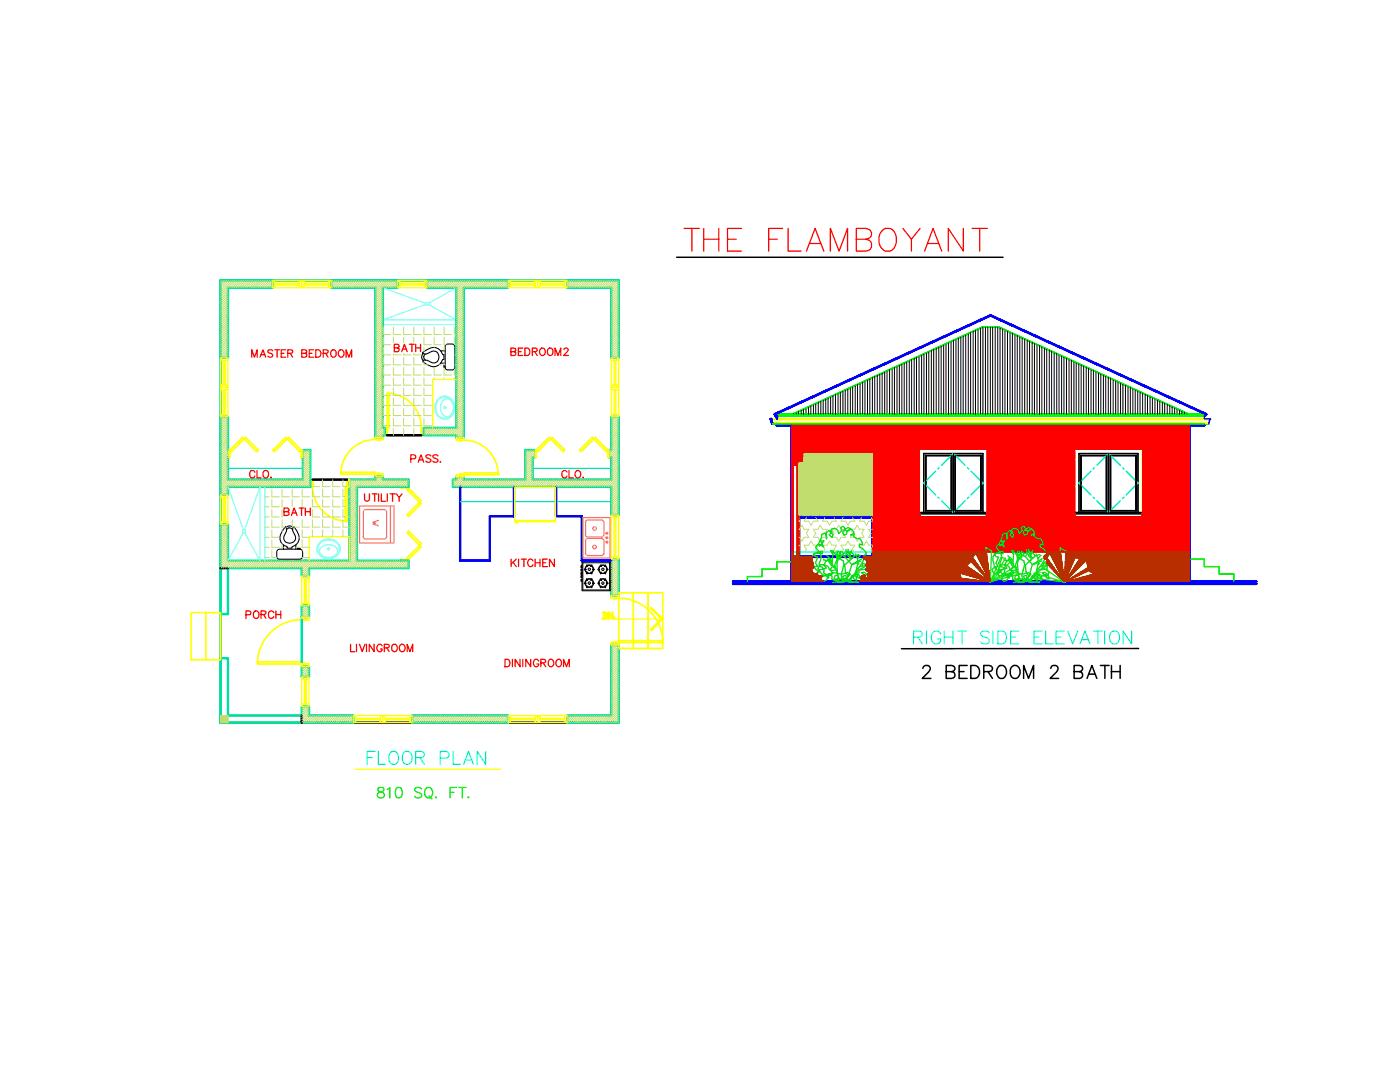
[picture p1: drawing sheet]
<svg xmlns="http://www.w3.org/2000/svg" width="279mm" height="216mm" viewBox="0 0 279 216" stroke-linecap="round" stroke-linejoin="round" font-family="sans-serif">
<defs><g id="words">
<text font-size="8.4" fill="#f00" x="135.8" y="51.5">THE FLAMBOYANT</text>
<g font-size="6.2" fill="#0ff">
<text x="181.3" y="129.8">RIGHT SIDE ELEVATION</text>
<text x="72.3" y="153.8">FLOOR PLAN</text>
</g>
<text font-size="5.7" x="183.1" y="136.5">2 BEDROOM 2 BATH</text>
<g font-size="4.4" fill="#c1dd6e">
<text x="78" y="71.3">BATH</text>
<text x="49" y="96.7">CLO.</text>
<text x="111.1" y="96.7">CLO.</text>
<text x="55.7" y="104.1">BATH</text>
</g>
<g font-size="4.4" fill="#f00">
<text x="81.1" y="93.5">PASS.</text>
<text x="48.3" y="124.5">PORCH</text>
</g>
<text font-size="4" fill="#ff7f7f" x="73.4" y="106.2">W</text>
</g></defs>
<!-- layer: A-DOOR -->
<g fill="none" stroke="#ff0" stroke-width=".34">
<path d="M77.2 78.5a6.9 6.9 0 0 1 6.9 6.9M77.2 78.5h.4v6.9h-.4zM45.7 89.8h.2v1.5h-.2zM48.4 87.3l.3 .3-2.5 2.5-.3-.3zM48.7 87.6l.3-.3 2.5 2.5-.3 .3zM57 87.3l.3 .3-2.5 2.5-.3-.3zM57.3 87.6l.3-.3 2.5 2.5-.3 .3zM60.1 89.8h.3v1.5h-.3zM61.9 95.7h.5v1.4h-.5zM62.4 97.1a6.9 6.9 0 0 0 6.9 6.9M62.4 96.3h.2v.5h-.2zM68.1 94.2h6.8v.4h-6.8z"/>
<path d="M68.9 97.1h.4v6.9h-.4zM69.2 96.3h.1v.5h-.1zM69.3 95.7h.5v1.4h-.5zM74.9 87.7a6.9 6.9 0 0 0-6.9 6.9M74.9 94.6h1.5v.5h-1.5zM74.9 87.2h1.5v.5h-1.5zM75.3 94.4h.5v.2h-.5zM75.3 87.7h.5v.2h-.5zM76.8 85.4h.4v1.5h-.4zM77.2 85.8h.2v.5h-.2zM80.1 97.1h1.4v.3h-1.4zM81.2 97.7l.3-.3 2.6 2.5-.3 .3z"/>
<path d="M84 85.8h.1v.5h-.1zM84.1 85.4h.5v1.5h-.5zM91.1 94.7h1.5v.5h-1.5zM91.1 87.4h1.5v.4h-1.5zM91.7 94.6h.5v.1h-.5zM91.7 87.8h.5v.2h-.5zM92.5 87.8a6.9 6.9 0 0 1 6.9 6.9M92.6 94.3h6.9v.4h-6.9zM106.8 89.8h.2v1.5h-.2zM109.6 87.3l.3 .3-2.6 2.5-.3-.3zM109.9 87.6l.3-.3 2.5 2.5-.3 .3zM118.2 87.3l.3 .3-2.6 2.5-.3-.3z"/>
<path d="M118.5 87.6l.3-.3 2.5 2.5-.3 .3zM121.3 89.8h.2v1.5h-.2zM80.1 111.6h1.4v.3h-1.4zM81.2 111.3l2.6-2.5 .3 .3-2.6 2.5zM81.2 106.3l.3-.3 2.6 2.5-.3 .3zM81.2 102.7l2.6-2.5 .3 .3-2.6 2.5zM122 118.9h1.5v.5h-1.5zM122.6 119.4h.5v.1h-.5zM123.5 119.4a8.8 8.8 0 0 1 8.8 8.8M123.5 118.3h8.8v11.1h-8.8zM126.4 118.3v11.1M129.4 118.3v11.1"/>
<path d="M38.1 122.2h5.9v9.4h-5.9zM41.1 122.2v9.4M51.4 132.1h8.8v.4h-8.8zM60.2 123.6a8.8 8.8 0 0 0-8.8 8.9M60.2 132.5h1.5v.5h-1.5zM60.2 123.1h1.5v.5h-1.5zM60.6 132.3h.5v.2h-.5zM60.6 123.6h.5v.2h-.5zM122 128.2h1.5v.5h-1.5zM122.6 128h.5v.2h-.5zM123.5 127.8h8.8v.4h-8.8z"/>
</g>
<!-- layer: A-Wall -->
<g fill="none" stroke="#00dda5" stroke-width=".51">
<path d="M44 56h10.3v1.4h-8.8v14h-1.5zM44 56h79.5M44 56v88.2M66.1 56h13.2v1.4h-2.9v28h.4v1.5h-.4v.3h-1.5v-29.8h-8.8zM85.2 56h16.2v1.4h-8.8v30h-1.5v-.5h-6.5v-1.5h6.5v-28h-5.9zM113.2 56h10.3v15.4h-1.5v-14h-8.8zM44 90.5v-7.3h1.5v6.6h.2v1.5h-.2v4.4h14.9v-5.9h1.5v7.3h-16.4v1.6h-1.5v-2.3M90.4 95.7h.7v-.5h1.5v.5h12.2v-5.9h2v1.5h-.5v4.4h15.7v-4.4h-.5v-1.5h.5v-6.6h1.5v19.6h-1.5v-5.7h-31.6zM44 104.6h1.5v7.3h24.3v-16.2h5.1v-.6h1.5v.6h5.1v1.4h-10.3v14.8h10.3v1.5h-19.8v1.5h-1.5v-1.5h-14.7v9.1h-1.5zM122 111.6h1.5v7.3h-1.5zM44 131.3h1.5v11.5h14.7v-1.8h1.5v1.8h8.8v1.4h-26.5zM60.2 120.8h1.5v2.3h-1.5z"/>
<path d="M60.2 133h1.5v2.1h-1.5zM60.2 123.6v8.5M122 128.7h1.5v15.5h-10.3v-1.4h8.8zM82.3 142.8h19.1v1.4h-19.1z"/>
</g>
<!-- layer: A-DETL-DARK -->
<path d="M62.4 95.7h6.9M77.2 86.9h6.9M44 113.4h1.5M44 144.2h79.5M60.2 142.8v1.4" fill="none" stroke="#000" stroke-width=".51"/>
<!-- layer: DIM -->
<g fill="none" stroke="#f00" stroke-width=".25">
<path d="M50.2 71.3v-1.5l.6 1.5 .5-1.5v1.5M51.9 71.3l.6-1.5 .5 1.5M52.1 70.8h.7M54.4 70a.55 .55 0 0 0-.5-.2 .55 .55 0 0 0-.4 .3v.2l.8 .3 .1 .5a.63 .63 0 0 1-.9 0M54.8 69.8h1M55.3 69.8v1.5M56.1 70.5h.6M57 69.8h-.9v1.5h.9M57.4 70.5l.9-.1 .1-.5-1-.1v1.5M57.9 70.5l.5 .8M60.2 70.5l.9-.1 .1-.5-1-.1v1.5l1-.2v-.5l-.3-.1M61.7 70.5h.6"/>
<path d="M62.6 69.8h-.9v1.5h.9M63 69.8h.5a.78 .78 0 0 1 .6 .7 .78 .78 0 0 1-.6 .8h-.5zM64.5 70.5l.8-.1 .1-.5-.9-.1v1.5M65 70.5l.5 .8M66.1 70a.54 .54 0 0 1 .6-.2 .54 .54 0 0 1 .4 .5v.4a.55 .55 0 0 1-.6 .6 .55 .55 0 0 1-.5-.6zM67.8 69.9a.73 .73 0 0 1 .9 .5 .73 .73 0 0 1-.5 .9 .76 .76 0 0 1-.7-.6 .76 .76 0 0 1 .3-.8zM69.1 71.3v-1.5l.5 1.5 .6-1.5v1.5M102 70.2l.8-.1 .1-.2v-.3l-.9-.1v1.4h.8l.1-.5-.3-.2M103.4 70.2h.6M104.3 69.5h-.9v1.4h.9M104.8 69.5h.5a.81 .81 0 0 1 .5 .7 .81 .81 0 0 1-.5 .7h-.5zM106.2 70.2l.9-.1 .1-.2-.1-.3-.9-.1v1.4"/>
<path d="M106.7 70.2l.5 .7M108 69.5a.57 .57 0 0 1 .8 .5v.4a.57 .57 0 0 1-.5 .6 .57 .57 0 0 1-.6-.6v-.4zM109.4 69.7a.54 .54 0 0 1 .6-.2 .54 .54 0 0 1 .3 .5v.4a.55 .55 0 0 1-.5 .6 .55 .55 0 0 1-.6-.6zM110.8 70.9v-1.4l.6 1.4 .5-1.4v1.4M112.6 69.8v-.2l.5-.1 .2 .1 .1 .3-.9 1h.9M72.8 98.5v1.3l.4 .2 .3-.1 .2-.3v-1.1M74.3 98.5h1M74.8 98.5v1.5M75.6 98.5v1.5M76.1 98.5v1.5h.8M77.3 98.5v1.5M77.8 98.5h1.1"/>
<path d="M78.3 98.5v1.5M79.1 98.5l.6 .8 .5-.8M79.7 99.3v.7M102 111.6v1.5M102.4 112.2l.6 .9M103 111.6l-1 1M103.5 111.6v1.5M104 111.6h1.1M104.5 111.6v1.5M106.4 111.9a.55 .55 0 0 0-.6-.3 .55 .55 0 0 0-.5 .5 .61 .61 0 0 0 .2 .8 .61 .61 0 0 0 .8-.1l.1-.1M106.8 111.6v1.5M106.8 112.3h1"/>
<path d="M107.8 111.6v1.5M108.3 112.3h.6M109.2 111.6h-.9v1.5h.9M110.6 111.6v1.5l-.9-1.5v1.5M70 128.6v1.4h.8M71.1 128.6v1.4M71.7 128.6l.6 1.4 .5-1.4M73.1 128.6v1.4M74.7 128.6v1.4l-1-1.4v1.4M76.3 128.9a.55 .55 0 0 0-.6-.4 .55 .55 0 0 0-.5 .6v.4a.53 .53 0 0 0 .5 .5 .53 .53 0 0 0 .6-.5h-.4M76.7 129.3l.8-.1 .1-.5-.9-.1v1.4M77.2 129.3l.5 .7"/>
<path d="M78.3 128.8a.54 .54 0 0 1 .6-.2 .54 .54 0 0 1 .4 .5v.4a.55 .55 0 0 1-.6 .5 .55 .55 0 0 1-.5-.5zM79.8 128.8a.56 .56 0 0 1 .7-.2 .56 .56 0 0 1 .3 .5v.4a.57 .57 0 0 1-.5 .6 .57 .57 0 0 1-.6-.6zM81.3 130v-1.4l.5 1.4 .6-1.4v1.4M100.8 131.6h.5a.81 .81 0 0 1 .5 .7 .81 .81 0 0 1-.5 .7h-.5zM102.3 131.6v1.4M103.8 131.6v1.4l-1-1.4v1.4M104.3 131.6v1.4M105.9 131.6v1.4l-1-1.4v1.4M107.5 131.9a.54 .54 0 0 0-.6-.3 .54 .54 0 0 0-.4 .6 .6 .6 0 0 0 .2 .7 .6 .6 0 0 0 .8-.2v-.2h-.3M107.9 132.3l.9-.1 .1-.3-.3-.3h-.7v1.4M108.4 132.3l.5 .7M109.5 131.8a.61 .61 0 0 1 .8-.1 .61 .61 0 0 1 .2 .8 .55 .55 0 0 1-.5 .6 .55 .55 0 0 1-.6-.6z"/>
<path d="M111.1 131.8a.61 .61 0 0 1 .8-.1 .61 .61 0 0 1 .1 .8 .55 .55 0 0 1-.5 .6 .55 .55 0 0 1-.6-.6zM112.5 133v-1.4l.6 1.4 .5-1.4v1.4"/>
</g>
<!-- layer: A-GLAZ -->
<g fill="none" stroke="#ff0" stroke-width=".25">
<path d="M54.3 56.1h.5v1.2h-.5zM54.3 56h11.8M54.3 57.4h11.8M54.8 56.5h4.9v.4h-4.9zM54.9 56.7h4.7M54.9 56.5v.4M59.6 56.5v.4M59.7 56.1h.5v1.2h-.5zM60.2 56.1h.5v1.2h-.5zM60.7 56.5h4.9v.4h-4.9zM60.8 56.7h4.7M60.8 56.5v.4"/>
<path d="M65.5 56.5v.4M65.6 56.1h.5v1.2h-.5zM79.3 56.1h.5v1.2h-.5zM79.3 56h5.9M79.3 57.4h5.9M79.8 56.5h4.9v.4h-4.9zM80 56.5v.4M80 56.7h4.6M84.6 56.5v.4M84.7 56.1h.5v1.2h-.5zM101.4 56.1h.5v1.2h-.5zM101.4 56h11.8"/>
<path d="M101.4 57.4h11.8M101.9 56.5h4.9v.4h-4.9zM102 56.7h4.7M102 56.5v.4M106.7 56.5v.4M106.8 56.1h.5v1.2h-.5zM107.3 56.1h.5v1.2h-.5zM107.8 56.5h4.9v.4h-4.9zM107.9 56.7h4.7M107.9 56.5v.4M112.6 56.5v.4M112.7 56.1h.5v1.2h-.5z"/>
<path d="M44 71.4v11.8M44.1 76.8h1.3v.5h-1.3zM44.1 71.4h1.3v.5h-1.3zM44.1 77.3h1.3v.5h-1.3zM44.6 71.9h.3v4.9h-.3zM44.6 77.8h.3v4.9h-.3zM44.6 76.7h.3M44.6 72h.3M44.6 77.9h.3M44.8 72v4.7M44.8 77.9v4.7M45.5 71.4v11.8"/>
<path d="M122 71.4v11.8M122.1 76.8h1.2v.5h-1.2zM122.1 71.4h1.2v.5h-1.2zM122.1 77.3h1.2v.5h-1.2zM122.5 71.9h.4v4.9h-.4zM122.5 77.8h.4v4.9h-.4zM122.5 76.7h.4M122.5 72h.4M122.5 77.9h.4M122.8 72v4.7M122.8 77.9v4.7M123.5 71.4v11.8"/>
<path d="M44 98.7v5.9M44.1 82.7h1.3v.5h-1.3zM44.1 98.7h1.3v.5h-1.3zM44.6 99.2h.3v4.9h-.3zM44.6 82.6h.3M44.6 99.3h.3M44.8 99.3v4.7M45.5 98.7v5.9M122.1 82.7h1.2v.5h-1.2zM122.5 82.6h.4M44.1 104.1h1.3v.5h-1.3zM44.6 104h.3"/>
<path d="M60.2 114.9v5.9M60.3 114.9h1.2v.5h-1.2zM60.8 115.4h.3v4.9h-.3zM60.8 115.6h.3M60.9 115.6v4.6M61.7 114.9v5.9M122 102.8v8.8M122.1 111.1h1.2v.5h-1.2zM122.1 102.8h1.2v.4h-1.2zM122.5 103.2h.4v7.9h-.4zM122.5 111h.4M122.5 103.4h.4"/>
<path d="M122.8 103.4v7.6M123.5 102.8v8.8M60.2 135.1v5.9M60.3 120.3h1.2v.5h-1.2zM60.3 135.1h1.2v.4h-1.2zM60.8 135.5h.3v4.9h-.3zM60.8 120.2h.3M60.8 135.7h.3M60.9 135.7v4.6M61.7 135.1v5.9M60.3 140.4h1.2v.6h-1.2zM60.8 140.3h.3"/>
<path d="M70.5 142.9h.5v1.2h-.5zM70.5 144.2h11.8M70.5 142.8h11.8M71 143.3h4.9v.4h-4.9zM71.1 143.5h4.7M71.1 143.3v.4M75.8 143.3v.4M75.9 142.9h.5v1.2h-.5zM76.4 142.9h.5v1.2h-.5zM76.9 143.3h4.9v.4h-4.9zM77 143.5h4.6M77 143.3v.4"/>
<path d="M81.6 143.3v.4M81.8 142.9h.5v1.2h-.5zM101.4 142.9h.5v1.2h-.5zM101.4 144.2h11.8M101.4 142.8h11.8M101.9 143.3h4.9v.4h-4.9zM102 143.3v.4M102 143.5h4.7M106.7 143.3v.4M106.8 142.9h.5v1.2h-.5zM107.3 142.9h.5v1.2h-.5zM107.8 143.3h4.9v.4h-4.9z"/>
<path d="M107.9 143.3v.4M107.9 143.5h4.7M112.6 143.3v.4M112.7 142.9h.5v1.2h-.5z"/>
</g>
<!-- layer: DIM -->
<path d="M84.4 70.3a2.76 2.76 0 0 1 3-.8l.4 .3 .5 .9 .3 .1v.9h-.2a2.01 2.01 0 0 1-3.2 1l-.8-.5 .1-.3a2.24 2.24 0 0 1 1.7 .5 1.17 1.17 0 0 0 1.4-1.2 1.17 1.17 0 0 0-1.4-1.1l-.9 .5a.7 .7 0 0 1-.9-.2zM88 72.5h.8M88 70h.8M88.6 72.8h.1l.1 .5h-.2zM88.8 73.2l.1-4.3 .4-.2h1.2l.3 .5-.1 4.4-.4 .2h-1l-.4-.2-.1-.3M56.6 108.7v.9M56.9 105.2l.2-.1 .1 .7-.5 1.2a1.17 1.17 0 0 0 1.1 1.4 1.17 1.17 0 0 0 1.2-1.4 1.79 1.79 0 0 1-.6-1.7l.2-.1a2.37 2.37 0 0 1 .6 3.4l-.9 .5v.3h-1v-.2a2.01 2.01 0 0 1-1-3.3zM57.2 105.6l.3-.2a.7 .7 0 0 1 .9 .2M59 108.7v.9M59.4 109.4h.5v.2l-.5-.1zM59.8 109.6l-4.3 .1-.3 .4 .1 1.2 .4 .3 4.4-.1 .3-.4v-1l-.3-.4-.2-.1" fill="none" stroke="#000" stroke-width=".21"/>
<!-- layer: P-Flor-Fixt -->
<g fill="none" stroke="#7fffff" stroke-width=".25">
<path d="M76.4 57.4l8.6 3.1M91.1 57.4l-5.6 3.1M76.4 64.8h14.7M85 60.7l-8.6 3.1h14.7l-5.6-3M85 60.4h.5v.5h-.5zM87.5 79.8a2.54 2.54 0 0 0-.4 2.4M88 79.2l-.6 .5-.5 .7M88 79.2a1.86 1.86 0 0 1 2.6 1.2M88.1 79.3l-.6 .5M88.1 79.4l.7-.2 .6 .2M89.4 79.3l.6 .5M89.7 79.7a1.09 1.09 0 0 0-1.4 .4"/>
<path d="M89.7 79.7l.4 .4M90 79.8a2.54 2.54 0 0 1 .4 2.4M45.5 97.1l3.1 8.6M52.9 97.1v14.8M86.9 80.4l-.1 .9 .1 .9M86.9 82.3l.5 .7 .6 .5M87.1 82.2l.4 .7M87.5 82.9l.6 .5M88.1 83.3l.7 .2 .6-.2M88.3 82.6a1.11 1.11 0 0 0 1.4 .4M88.3 80.1a2.19 2.19 0 0 0 0 2.5M90 82.9l-.6 .5"/>
<path d="M90.1 80.1l.3 .5M90.1 82.6l-.4 .4M90.4 82l-.3 .6M90.4 80.6l.1 .7-.1 .7M90.4 82.2l-.4 .7M90.6 82.3a1.85 1.85 0 0 1-2.6 1.2M90.6 80.4l.1 .9-.1 .9M48.5 105.8h.4v.5h-.4zM48.5 106.3l-3 5.6M48.8 105.7l3.1-8.6v14.8l-3.1-5.6M63.6 108.9a1.81 1.81 0 0 0 2 2.4M63.9 109.5l-.1 .4 .1 .5"/>
<path d="M63.9 110.4a2.01 2.01 0 0 0 1.7 .8M64.7 111.3l.9 .2 .9-.2M64.7 107.7l.9-.1 .9 .1M64.7 107.7a1.86 1.86 0 0 0-1.5 1.8 1.86 1.86 0 0 0 1.5 1.8M64.7 107.8l-.6 .4-.5 .6M64.7 107.9l.9-.1 .8 .1M64.9 108.8l.7-.1 .7 .1M64.9 108.8l-.6 .3-.4 .4M66.3 108.8l.5 .2M66.4 107.8l.7 .4 .5 .6M66.5 107.7l.7 .4 .5 .7M66.8 110.8l-1.2 .4"/>
<path d="M66.8 109.1l.4 .4M67.2 110.4l-.4 .5M67.3 109.5l.1 .4-.1 .5M67.6 108.9a1.81 1.81 0 0 1-2 2.4M67.7 110.2l-.5 .7-.7 .4M67.8 108.8l.1 .7-.1 .8"/>
<circle cx="88.8" cy="81.3" r=".23"/>
<circle cx="65.6" cy="109.5" r=".23"/>
</g>
<!-- layer: Details 1$0$A-SECT-XFINE -->
<g fill="none" stroke="#c1dd6e" stroke-width=".2">
<path d="M44.3 56l-.3 .2M44.7 56l-.7 .7M45.2 56l-1.2 1.1M45.5 57.8l-1.5 1.5M45.5 58.2l-1.5 1.5M45.5 58.7l-1.5 1.4M45.5 59.1l-1.5 1.5M45.5 59.5l-1.5 1.5M45.5 60l-1.5 1.4M45.6 56l-1.6 1.5M46 56l-2 2M46.5 56l-2.5 2.4"/>
<path d="M46.9 56l-2.9 2.8M47.3 56l-1.4 1.4M47.8 56l-1.5 1.4M48.2 56l-1.5 1.4M48.6 56l-1.5 1.4M49.1 56l-1.5 1.4M49.5 56l-1.5 1.4M49.9 56l-1.4 1.4M50.4 56l-1.5 1.4M50.8 56l-1.5 1.4M51.2 56l-1.4 1.4M51.7 56l-1.5 1.4"/>
<path d="M52.1 56l-1.5 1.4M52.5 56l-1.5 1.4M52.9 56l-1.4 1.4M53.4 56l-1.5 1.4M53.8 56l-1.4 1.4M54.3 56l-1.5 1.4M54.3 56.3l-1.1 1.1M54.3 56.8l-.6 .6M54.3 57.2l-.2 .2M66.4 56l-.3 .3M66.8 56l-.7 .7M67.3 56l-1.2 1.1"/>
<path d="M67.7 56l-1.5 1.4M68.1 56l-1.4 1.4M68.6 56l-1.5 1.4M69 56l-1.5 1.4M69.4 56l-1.4 1.4M69.9 56l-1.5 1.4M70.3 56l-1.5 1.4M70.7 56l-1.5 1.4M71.1 56l-1.4 1.4M71.6 56l-1.5 1.4M72 56l-1.4 1.4M72.5 56l-1.5 1.4"/>
<path d="M72.9 56l-1.5 1.4M73.3 56l-1.4 1.4M73.8 56l-1.5 1.4M74.2 56l-1.5 1.4M74.6 56l-1.4 1.4M75.1 56l-1.5 1.4M75.5 56l-1.5 1.4M75.9 56l-1.4 1.4M76.4 56l-1.5 1.4M76.4 57.7l-1.5 1.4M76.4 58.1l-1.5 1.5M76.4 58.5l-1.5 1.5"/>
<path d="M76.4 59l-1.5 1.4M76.4 59.4l-1.5 1.5M76.4 59.8l-1.5 1.5M76.8 56l-1.9 1.9M77.2 56l-2.3 2.3M77.7 56l-2.8 2.7M78.1 56l-1.5 1.4M78.5 56l-1.4 1.4M79 56l-1.5 1.4M79.3 56l-1.4 1.4M79.3 56.5l-1 .9M79.3 56.9l-.5 .5"/>
<path d="M79.3 57.3l-.1 .1M85.5 56l-.3 .2M85.9 56l-.7 .6M86.3 56l-1.1 1.1M86.8 56l-1.5 1.4M87.2 56l-1.5 1.4M87.6 56l-1.4 1.4M88.1 56l-1.5 1.4M88.5 56l-1.5 1.4M88.9 56l-1.5 1.4M89.4 56l-1.5 1.4M89.8 56l-1.5 1.4"/>
<path d="M90.2 56l-1.4 1.4M90.7 56l-1.5 1.4M91.1 56l-1.5 1.4M91.6 56l-1.5 1.4M92 56l-1.5 1.4M92.4 56l-1.5 1.4M92.6 57.5l-1.5 1.5M92.6 58l-1.5 1.4M92.6 58.4l-1.5 1.5M92.6 58.8l-1.5 1.5M92.6 59.3l-1.5 1.4M92.6 59.7l-1.5 1.5"/>
<path d="M92.8 56l-1.7 1.7M93.3 56l-2.2 2.2M93.7 56l-2.6 2.6M94.1 56l-1.4 1.4M94.6 56l-1.5 1.4M95 56l-1.5 1.4M95.4 56l-1.4 1.4M95.9 56l-1.5 1.4M96.3 56l-1.4 1.4M96.7 56l-1.4 1.4M97.2 56l-1.5 1.4M97.6 56l-1.5 1.4"/>
<path d="M98 56l-1.5 1.4M98.5 56l-1.5 1.4M98.9 56l-1.5 1.4M99.3 56l-1.4 1.4M99.8 56l-1.5 1.4M100.2 56l-1.5 1.4M100.7 56l-1.5 1.4M101.1 56l-1.5 1.4M101.4 56.1l-1.4 1.3M101.4 56.5l-.9 .9M101.4 56.9l-.5 .5M101.4 57.4h-.1"/>
<path d="M113.2 56h.1M113.7 56l-.5 .4M114.1 56l-.9 .9M114.5 56l-1.3 1.3M115 56l-1.5 1.4M115.4 56l-1.5 1.4M115.8 56l-1.5 1.4M116.2 56l-1.4 1.4M116.7 56l-1.5 1.4M117.1 56l-1.5 1.4M117.5 56l-1.4 1.4M118 56l-1.5 1.4"/>
<path d="M118.4 56l-1.4 1.4M118.9 56l-1.5 1.4M119.3 56l-1.5 1.4M119.7 56l-1.5 1.4M120.1 56l-1.4 1.4M120.6 56l-1.5 1.4M121 56l-1.5 1.4M121.4 56l-1.4 1.4M121.9 56l-1.5 1.4M122.3 56l-1.5 1.4M122.8 56l-1.5 1.4M123.2 56l-1.5 1.4"/>
<path d="M123.5 56.1l-1.5 1.5M123.5 56.5l-1.5 1.5M123.5 57l-1.5 1.4M123.5 57.4l-1.5 1.5M123.5 57.9l-1.5 1.4M123.5 58.3l-1.5 1.5M123.5 58.7l-1.5 1.5M123.5 59.1l-1.5 1.5M123.5 59.6l-1.5 1.4M45.5 60.4l-1.5 1.5M45.5 60.8l-1.5 1.5M45.5 61.2l-1.5 1.5"/>
<path d="M45.5 61.7l-1.5 1.4M45.5 62.1l-1.5 1.5M45.5 62.6l-1.5 1.4M45.5 63l-1.5 1.5M45.5 63.4l-1.5 1.5M45.5 63.9l-1.5 1.4M45.5 64.3l-1.5 1.5M45.5 64.7l-1.5 1.5M45.5 65.2l-1.5 1.4M45.5 65.6l-1.5 1.5M45.5 66l-1.5 1.5M45.5 66.4l-1.5 1.5"/>
<path d="M45.5 66.9l-1.5 1.5M45.5 67.3l-1.5 1.5M45.5 67.8l-1.5 1.4M45.5 68.2l-1.5 1.5M45.5 68.7l-1.5 1.4M45.5 69.1l-1.5 1.4M45.5 69.5l-1.5 1.5M45.5 69.9l-1.5 1.5M45.5 70.3l-1.1 1.1M45.5 70.8l-.6 .6M45.5 71.2l-.2 .2M76.4 60.3l-1.5 1.5"/>
<path d="M76.4 60.7l-1.5 1.5M76.4 61.2l-1.5 1.4M76.4 61.6l-1.5 1.5M76.4 62l-1.5 1.5M76.4 62.4l-1.5 1.5M76.4 62.9l-1.5 1.4M76.4 63.3l-1.5 1.5M76.4 63.7l-1.5 1.5M76.4 64.2l-1.5 1.4M76.4 64.6l-1.5 1.5M76.4 65.1l-1.5 1.4M76.4 65.5l-1.5 1.5"/>
<path d="M76.4 65.9l-1.5 1.5M76.4 66.3l-1.5 1.5M76.4 66.8l-1.5 1.4M76.4 67.2l-1.5 1.5M76.4 67.6l-1.5 1.5M76.4 68.1l-1.5 1.4M76.4 68.5l-1.5 1.5M76.4 68.9l-1.5 1.5M76.4 69.4l-1.5 1.5M76.4 69.8l-1.5 1.5M76.4 70.3l-1.5 1.4M76.4 70.7l-1.5 1.5"/>
<path d="M76.4 71.1l-1.5 1.5M76.4 71.5l-1.5 1.5M76.4 72l-1.5 1.4M76.4 72.4l-1.5 1.5M76.4 72.8l-1.5 1.5M76.4 73.3l-1.5 1.4M76.4 73.7l-1.5 1.5M76.4 74.2l-1.5 1.4M76.4 74.6l-1.5 1.5M76.4 75l-1.5 1.5M76.4 75.4l-1.5 1.5M76.4 75.9l-1.5 1.4"/>
<path d="M76.4 76.3l-1.5 1.5M76.4 76.7l-1.5 1.5M76.4 77.2l-1.5 1.4M76.4 77.6l-1.5 1.5M76.4 78l-1.5 1.5M76.4 78.5l-1.5 1.5M76.4 78.9l-1.5 1.5M76.4 79.4l-1.5 1.4M76.4 79.8l-1.5 1.5M76.5 73.3v1.5h1.5M76.5 75.4v1.5h1.5M76.5 77.4v1.5h.7"/>
<path d="M76.5 79.4v1.5h.7M76.5 65.3v1.4M77.6 78.9h.4M78.5 73.3v1.5h1.5M78.5 75.4v1.5h1.5M78.5 77.4v1.5h1.5M78.5 79.4v1.5h1.5M78.5 65.3v1.4M80.5 73.3v1.5h1.5M80.5 75.4v1.5h1.5M80.5 77.4v1.5h1.5M80.5 79.4v1.5h1.5"/>
<path d="M80.5 65.3v1.4M82.6 73.3v1.5h1.5M82.6 75.4v1.5h1.5M82.6 77.4v1.5h1.5M82.6 79.4v1.5h1.5M82.6 65.3v1.4M84.6 73.3v1.5h1.5M84.6 75.4v1.5h1.5M84.6 77.4v1.5h1.5M84.6 79.4v1.5h1.5M84.6 65.3v1.4M86.6 69.3h.1"/>
<path d="M86.6 65.3v1.4h1.5M86.6 67.3v1.5h1.5M86.6 73.3v1.5h1.5M86.6 75.4v.3M87.6 72.8h.5M88.6 65.3v1.4h1.5M88.6 67.3v1.5h.4M88.6 72.5v.3h.2M88.6 73.3v1.5h1.5M88.6 69.3v.7M88.6 75.4v.3M90.7 65.3v1.4h.4"/>
<path d="M90.7 67.3v1.5h.4M90.7 73.6v1.2h.4M90.7 75.4v.3M90.8 70.8h.3M90.8 72.8h.3M92.6 60.1l-1.5 1.5M92.6 60.6l-1.5 1.4M92.6 61l-1.5 1.5M92.6 61.4l-1.5 1.5M92.6 61.9l-1.5 1.4M92.6 62.3l-1.5 1.5M92.6 62.7l-1.5 1.5"/>
<path d="M92.6 63.1l-1.5 1.5M92.6 63.6l-1.5 1.5M92.6 64l-1.5 1.5M92.6 64.5l-1.5 1.4M92.6 64.9l-1.5 1.5M92.6 65.3l-1.5 1.5M92.6 65.8l-1.5 1.5M92.6 66.2l-1.5 1.5M92.6 66.6l-1.5 1.5M92.6 67.1l-1.5 1.4M92.6 67.5l-1.5 1.5M92.6 67.9l-1.5 1.5"/>
<path d="M92.6 68.4l-1.5 1.4M92.6 68.8l-1.5 1.5M92.6 69.2l-1.5 1.5M92.6 69.7l-1.5 1.4M92.6 70.1l-1.5 1.5M92.6 70.5l-1.5 1.5M92.6 71l-1.5 1.4M92.6 71.4l-1.5 1.5M92.6 71.8l-1.5 1.5M92.6 72.2l-1.5 1.5M92.6 72.7l-1.5 1.5M92.6 73.1l-1.5 1.5"/>
<path d="M92.6 73.6l-1.5 1.4M92.6 74l-1.5 1.5M92.6 74.5l-1.5 1.4M92.6 74.9l-1.5 1.5M92.6 75.3l-1.5 1.5M92.6 75.7l-1.5 1.5M92.6 76.2l-1.5 1.4M92.6 76.6l-1.5 1.5M92.6 77l-1.5 1.5M92.6 77.5l-1.5 1.4M92.6 77.9l-1.5 1.5M92.6 78.3l-1.5 1.5"/>
<path d="M92.6 78.8l-1.5 1.4M92.6 79.2l-1.5 1.5M92.6 79.6l-1.5 1.5M123.5 64.3l-1.5 1.5M123.5 60l-1.5 1.5M123.5 60.4l-1.5 1.5M123.5 60.9l-1.5 1.4M123.5 61.3l-1.5 1.5M123.5 61.8l-1.5 1.4M123.5 62.2l-1.5 1.5M123.5 62.6l-1.5 1.5M123.5 63.1l-1.5 1.4"/>
<path d="M123.5 63.5l-1.5 1.5M123.5 63.9l-1.5 1.5M123.5 64.8l-1.5 1.4M123.5 65.2l-1.5 1.5M123.5 65.6l-1.5 1.5M123.5 66.1l-1.5 1.4M123.5 66.5l-1.5 1.5M123.5 67l-1.5 1.4M123.5 67.4l-1.5 1.5M123.5 67.8l-1.5 1.5M123.5 68.2l-1.5 1.5M123.5 68.7l-1.5 1.4"/>
<path d="M123.5 69.1l-1.5 1.5M123.5 69.5l-1.5 1.5M123.5 70l-1.5 1.4M123.5 70.4l-1 1M123.5 70.9l-.6 .5M123.5 71.3l-.2 .1M44.4 83.2l-.4 .4M44.8 83.2l-.8 .8M45.2 83.2l-1.2 1.2M45.5 83.4l-1.5 1.4M45.5 83.8l-1.5 1.5M45.5 84.2l-1.5 1.5"/>
<path d="M45.5 84.7l-1.5 1.4M45.5 85.1l-1.5 1.5M45.5 85.5l-1.5 1.5M45.5 86l-1.5 1.4M45.5 86.4l-1.5 1.5M45.5 86.9l-1.5 1.4M45.5 87.3l-1.5 1.5M45.5 87.7l-1.5 1.5M45.5 88.1l-1.5 1.5M45.5 88.5l-1.5 1.5M45.5 89l-1.5 1.5M45.5 89.4l-1.5 1.5"/>
<path d="M45.5 91.6l-1.5 1.5M45.5 92l-1.5 1.5M45.5 92.5l-1.5 1.4M45.5 92.9l-1.5 1.5M45.5 93.3l-1.5 1.5M45.5 93.8l-1.5 1.4M45.5 94.2l-1.5 1.5M45.5 94.6l-1.5 1.5M45.5 95.1l-1.5 1.4M45.5 95.5l-1.5 1.5M45.5 97.2l-1.5 1.5M45.5 97.7l-1.1 1"/>
<path d="M45.5 98.1l-.6 .6M45.5 98.5l-.2 .2M45.6 89.8l-1.6 1.5M45.7 90.2l-1.7 1.6M45.7 90.6l-1.7 1.6M45.7 91l-1.7 1.7M45.7 95.7l-1.7 1.7M46.2 95.7l-2.2 2.2M46.6 95.7l-2.6 2.6M47.1 95.7l-1.5 1.4M47.5 95.7l-1.5 1.4M47.9 95.7l-1.5 1.4"/>
<path d="M48.3 95.7l-1.4 1.4M48.8 95.7l-1.5 1.4M52.9 99.1h.8M54.3 97.6v1.5M56.3 97.6v1.5M57 95.7l-1.5 1.4M57.4 95.7l-1.4 1.4M57.9 95.7l-1.5 1.4M58.3 97.6v1.5M58.3 95.7l-1.5 1.4M58.7 95.7l-1.4 1.4M59.2 95.7l-1.5 1.4"/>
<path d="M59.6 95.7l-1.4 1.4M60.1 95.7l-1.5 1.4M60.3 97.6v1.5M60.7 89.8l-.3 .4M61.2 89.8l-.8 .8M61.6 89.8l-1.2 1.2M61.9 89.9l-1.5 1.5M61.9 90.3l-1.5 1.5M61.9 90.8l-1.5 1.4M61.9 91.2l-1.5 1.5M61.9 91.6l-1.5 1.5M61.9 92.1l-1.5 1.4"/>
<path d="M61.9 92.5l-1.5 1.5M61.9 92.9l-1.5 1.5M61.9 93.4l-1.5 1.5M61.9 93.8l-1.5 1.5M61.9 94.3l-2.9 2.8M61.9 94.7l-2.4 2.4M61.9 95.1l-2 2M61.9 95.5l-1.6 1.6M61.9 96l-1.2 1.1M61.9 96.4l-.7 .7M61.9 96.8l-.3 .3M62.3 97.6v1.5"/>
<path d="M62.4 97.1h1.4M64.4 95.7v1.4h1.5M64.4 97.6v1.5h1.5M66.4 95.7v1.4h1.5M66.4 97.6v1.5h1.5M66.4 99.7v1.4h1.5M68.4 95.7v1.4h.9M68.4 97.6v1.5h.5M68.4 99.7v1.4h.5M69.3 99.1h.5M70 95.7l-.2 .3M70.5 95.7l-.7 .7"/>
<path d="M70.9 95.7l-1.1 1.1M71.2 99.7l-1.4 1.4h-.5M71.2 97.5l-1.4 1.5M71.2 97.9l-1.4 1.5M71.2 98.4l-1.4 1.5M71.2 98.8l-1.4 1.5M71.2 99.2l-1.4 1.5M71.3 95.7l-1.5 1.5M71.7 95.7l-1.9 1.9M72.2 95.7l-2.4 2.4M72.6 95.7l-2.8 2.8M73.1 95.7l-1.5 1.4"/>
<path d="M73.5 95.7l-1.5 1.4M73.9 95.7l-1.4 1.4M74.4 95.7l-1.5 1.4M74.8 95.7l-1.5 1.4M75 95.1h-.1M75.4 95.1l-.5 .5M75.8 95.1l-2.1 2M76.3 95.1l-2.1 2M76.4 80.2l-1.5 1.5M76.4 80.6l-1.5 1.5M76.4 81.1l-1.5 1.4M76.4 81.5l-1.5 1.5"/>
<path d="M76.4 81.9l-1.5 1.5M76.4 82.4l-1.5 1.4M76.4 82.8l-1.5 1.5M76.4 83.3l-1.5 1.4M76.4 83.7l-1.5 1.5M76.4 84.1l-1.5 1.5M76.4 84.6l-1.5 1.4M76.4 85l-1.5 1.5M76.4 85.4l-1.5 1.5M76.4 87.2h-.1M76.4 95.4l-1.8 1.7M76.5 81.5v1.4h.7"/>
<path d="M76.5 83.5v1.4h.7M76.5 95.7l-1.5 1.4M76.8 85.5l-1.8 1.7M76.8 85.9l-1.4 1.3M76.8 86.3l-.9 .9M76.8 86.8l-.1 .1M76.9 95.7l-1.4 1.4M77.4 95.7l-1.5 1.4M77.6 80.9h.4M77.6 82.9h.4M77.6 84.9h.4M77.8 95.7l-1.4 1.4"/>
<path d="M78.3 95.7l-1.5 1.4M78.5 81.5v1.4h1.5M78.5 83.5v1.4h1.5M78.5 85.5v1.4M78.7 95.7l-1.5 1.4M79.1 95.7l-1.4 1.4M79.6 95.7l-1.5 1.4M80 95.7l-1.5 1.4M80.4 95.7l-1.5 1.4M80.5 81.5v1.4h1.5M80.5 83.5v1.4h1.5M80.5 85.5v1.4"/>
<path d="M80.8 95.7l-1.4 1.4M81.3 95.7l-1.5 1.4M81.5 95.9l-1.3 1.2M81.5 96.3l-.8 .8M81.5 96.7l-.4 .4M82.6 81.5v1.4h1.5M82.6 83.5v1.4h1.5M82.6 85.5v1.4M84.6 81.5v1.4h1.5M84.6 83.5v1.4h1.5M84.7 85.4h-.1M85.1 85.4l-.5 .5"/>
<path d="M85.5 85.4l-.9 .9M86 85.4l-1.4 1.3M86.4 85.4l-1.5 1.5M86.8 85.4l-1.5 1.5M87.2 85.4l-1.4 1.5M87.7 85.4l-1.5 1.5M88.1 85.4l-1.5 1.5M88.5 85.4l-1.4 1.5M89 85.4l-1.5 1.5M89.4 85.4l-1.4 1.5M89.9 85.4l-1.5 1.5M90.3 85.4l-1.5 1.5"/>
<path d="M90.4 95.7h.1M90.7 85.4l-1.4 1.5M90.8 95.7l-.4 .4M91.3 95.2l-.2 .2M91.7 95.2l-1.3 1.4M92.2 95.2l-1.8 1.8M92.6 95.2l-1.9 1.9M92.6 95.7l-1.5 1.4M92.6 80.1l-1.5 1.4M92.6 80.5l-1.5 1.5M92.6 80.9l-1.5 1.5M92.6 81.4l-1.5 1.4"/>
<path d="M92.6 81.8l-1.5 1.5M92.6 82.2l-1.5 1.5M92.6 82.7l-1.5 1.4M92.6 83.1l-1.5 1.5M92.6 83.6l-1.5 1.4M92.6 84l-2.9 2.9M92.6 84.4l-2.5 2.5M92.6 84.8l-2.1 2.1M92.6 85.3l-1.6 1.6M92.6 85.7l-1.5 1.5M92.6 86.1l-1.3 1.3M92.6 86.6l-.8 .8"/>
<path d="M92.6 87l-.4 .4M93 95.7l-1.5 1.4M93.4 95.7l-1.4 1.4M93.9 95.7l-1.5 1.4M94.3 95.7l-1.5 1.4M94.7 95.7l-1.5 1.4M95.2 95.7l-1.5 1.4M95.6 95.7l-1.5 1.4M96 95.7l-1.4 1.4M96.5 95.7l-1.5 1.4M96.9 95.7l-1.5 1.4M97.3 95.7l-1.4 1.4"/>
<path d="M97.8 95.7l-1.5 1.4M98.2 95.7l-1.5 1.4M98.6 95.7l-1.5 1.4M99 95.7l-1.4 1.4M99.5 95.7l-1.5 1.4M99.9 95.7l-1.4 1.4M100.4 95.7l-1.5 1.4M100.8 95.7l-1.5 1.4M101.2 95.7l-1.4 1.4M101.7 95.7l-1.5 1.4M102.1 95.7l-1.5 1.4M102.5 95.7l-1.4 1.4"/>
<path d="M103 95.7l-1.5 1.4M103.4 95.7l-1.5 1.4M103.8 95.7l-1.5 1.4M104.3 95.7l-1.5 1.4M104.7 95.7l-1.5 1.4M104.9 89.8l-.1 .1M105.4 89.8l-.6 .6M105.8 89.8l-1 1M106.2 89.8l-1.4 1.4M106.3 91.5l-1.5 1.4M106.3 91.9l-1.5 1.5M106.3 92.4l-1.5 1.4"/>
<path d="M106.3 92.8l-1.5 1.5M106.3 93.2l-1.5 1.5M106.3 93.6l-1.5 1.5M106.3 94.1l-1.5 1.4M106.3 94.5l-2.6 2.6M106.3 94.9l-2.2 2.2M106.3 95.4l-1.8 1.7M106.4 95.7l-1.4 1.4M106.7 89.8l-1.9 1.8M106.8 90.1l-2 2M106.8 90.5l-2 2M106.8 91l-.3 .3"/>
<path d="M106.9 95.7l-1.5 1.4M107.3 95.7l-1.5 1.4M107.7 95.7l-1.5 1.4M108.1 95.7l-1.4 1.4M108.6 95.7l-1.5 1.4M109 95.7l-1.4 1.4M109.5 95.7l-1.5 1.4M109.9 95.7l-1.5 1.4M110.3 95.7l-1.4 1.4M110.8 95.7l-1.5 1.4M119.5 95.7l-1.5 1.4M119.9 95.7l-1.5 1.4"/>
<path d="M120.3 95.7l-1.5 1.4M120.7 95.7l-1.4 1.4M121.2 95.7l-1.5 1.4M121.6 95.7l-1.5 1.4M121.9 89.8l-.4 .3M122.4 83.2l-.4 .4M122.8 83.2l-.8 .8M123.3 83.2l-1.3 1.2M123.5 83.4l-1.5 1.5M123.5 83.8l-1.5 1.5M123.5 84.3l-1.5 1.5M123.5 84.7l-1.5 1.5"/>
<path d="M123.5 85.2l-1.5 1.4M123.5 85.6l-1.5 1.5M123.5 86l-1.5 1.5M123.5 86.4l-1.5 1.5M123.5 86.9l-1.5 1.4M123.5 87.3l-1.5 1.5M123.5 87.7l-1.5 1.5M123.5 88.2l-1.5 1.4M123.5 88.6l-2 1.9M123.5 89.1l-2 1.9M123.5 89.5l-1.8 1.8M123.5 89.9l-1.5 1.5"/>
<path d="M123.5 90.4l-1.5 1.4M123.5 90.8l-1.5 1.5M123.5 91.2l-1.5 1.5M123.5 91.6l-1.5 1.5M123.5 92.1l-1.5 1.4M123.5 92.5l-1.5 1.5M123.5 92.9l-1.5 1.5M123.5 93.4l-1.5 1.5M123.5 93.8l-1.5 1.5M123.5 94.3l-2.9 2.8M123.5 94.7l-2.5 2.4M123.5 95.1l-2.1 2"/>
<path d="M123.5 95.5l-1.6 1.6M123.5 96l-1.5 1.4M123.5 96.4l-1.5 1.5M123.5 96.8l-1.5 1.5M123.5 97.3l-1.5 1.4M123.5 97.7l-1.5 1.5M123.5 98.2l-1.5 1.4M123.5 98.6l-1.5 1.5M123.5 99l-1.5 1.5M123.5 99.5l-1.5 1.4M123.5 99.9l-1.5 1.5M159.5 95.1l4.6-4.6-4.6 4.6"/>
<path d="M159.5 92.4h.1M159.5 92.7l.3-.3-.3 .4M159.5 94.9l4.3-4.4-4.3 4.4M159.5 96.5l5.9-6-5.9 6M159.5 98.2l7.6-7.7-7.6 7.7M159.5 92.4v.1M159.6 92.4l-.1 .1M159.7 92.4l-.2 .2M159.7 92.4l-.2 .3M159.8 92.4l-.3 .3M160 92.4l-.5 .5M160.1 92.4l-.6 .6"/>
<path d="M160.2 92.4l-.7 .7M160.3 92.4l-.8 .8M160.4 92.4l-.9 .9M160.5 91l.5-.5-.5 .6M160.5 91.3l.7-.8-.7 .8M160.5 91.6l1-1.1-1 1.1M160.5 91.8l1.3-1.3-1.3 1.4M160.6 90.5l-.1 .1M160.6 90.5l-.1 .2M160.7 90.5l-.2 .2M160.8 90.5l-.3 .3M160.9 90.5l-.4 .4"/>
<path d="M160.9 90.5l-.4 .5M161.1 90.5l-.6 .6 .6-.6M161.1 90.5l-.6 .7M161.3 90.5l-.8 .9M161.4 90.5l-.9 1M161.6 90.5l-1.1 1.2M161.7 90.5l-1.2 1.3M161.9 90.5l-1.4 1.5M162 90.5l-1.5 1.5M162 90.5l-1.5 1.6M162.1 90.5l-1.6 1.6M162.2 90.5l-1.7 1.7"/>
<path d="M162.2 90.5l-1.7 1.8M162.3 90.5l-2.8 2.9M162.4 90.5l-2.9 2.9M162.5 90.5l-3 3M162.5 90.5l-3 3.1M162.6 90.5l-3.1 3.1M162.7 90.5l-3.2 3.2M162.8 90.5l-3.3 3.3M162.8 90.5l-3.3 3.4M162.9 90.5l-3.4 3.5M163 90.5l-3.5 3.6M163.1 90.5l-3.6 3.7 3.6-3.7"/>
<path d="M163.2 90.5l-3.7 3.8M163.3 90.5l-3.8 3.9M163.4 90.5l-3.9 3.9M163.4 90.5l-3.9 4M163.5 90.5l-4 4.1M163.6 90.5l-4.1 4.1M163.6 90.5l-4.1 4.2M163.7 90.5l-4.2 4.3M163.9 90.5l-4.4 4.5M164.2 90.5l-4.7 4.7M164.2 90.5l-4.7 4.8M164.3 90.5l-4.8 4.8"/>
<path d="M164.4 90.5l-4.9 4.9M164.5 90.5l-5 5M164.6 90.5l-5.1 5.1M164.7 90.5l-5.2 5.2M164.7 90.5l-5.2 5.3M164.8 90.5l-5.3 5.4 5.3-5.4M164.9 90.5l-5.4 5.5M165 90.5l-5.5 5.6M165.1 90.5l-5.6 5.7M165.2 90.5l-5.7 5.8M165.3 90.5l-5.8 5.8M165.3 90.5l-5.8 5.9"/>
<path d="M165.6 90.5l-6.1 6.1M165.6 90.5l-6.1 6.3 6.3-6.3-6.3 6.3M165.8 90.5l-6.3 6.4M165.9 90.5l-6.4 6.5 6.5-6.5M166.1 90.5l-6.6 6.6M166.1 90.5l-6.6 6.7M166.2 90.5l-6.7 6.7M166.3 90.5l-6.8 6.8M166.4 90.5l-6.9 6.9M166.5 90.5l-7 7M166.5 90.5l-7 7.1M166.6 90.5l-7.1 7.2"/>
<path d="M166.7 90.5l-7.2 7.3M166.8 90.5l-7.3 7.4M166.9 90.5l-7.4 7.5M167 90.5l-7.5 7.6M167.2 90.5l-7.7 7.8M167.3 90.5l-7.8 7.9M167.4 90.5l-7.9 8M167.5 90.5l-8 8M167.5 90.5l-8 8.1M167.6 90.5l-8.1 8.2 8.2-8.2M167.8 90.5l-8.3 8.3M167.8 90.5l-8.3 8.4"/>
<path d="M167.9 90.5l-8.4 8.4M168 90.5l-8.5 8.5M168 90.5l-8.5 8.6M168.1 90.5l-8.6 8.6M168.2 90.5l-8.7 8.7M168.3 90.5l-8.8 8.8M168.4 90.5l-8.9 9M168.5 90.5l-9 9.1M168.6 90.5l-9.1 9.2M168.7 90.5l-9.2 9.3M168.8 90.5l-9.3 9.4M168.9 90.5l-9.4 9.4"/>
<path d="M168.9 90.5l-9.4 9.5M169 90.5l-9.5 9.6M169.1 90.5l-9.6 9.6M169.1 90.5l-9.6 9.7M169.2 90.5l-9.7 9.8M169.3 90.5l-9.8 9.9M169.4 90.5l-9.9 9.9M169.4 90.5l-9.9 10M169.5 90.5l-10 10.1M169.6 90.5l-10.1 10.1M169.7 90.5l-10.2 10.2M169.7 90.5l-10.2 10.3"/>
<path d="M169.8 90.5l-10.3 10.3M169.9 90.5l-10.4 10.4M170 90.5l-10.5 10.5M170.1 90.5l-10.6 10.6M170.1 90.5l-10.6 10.7M170.2 90.5l-10.7 10.8M170.3 90.5l-10.8 10.8M170.3 90.5l-10.8 10.9M170.4 90.5l-10.9 11M170.5 90.5l-11 11M170.5 90.5l-11 11.1M170.6 90.5l-11.1 11.2 11.2-11.2"/>
<path d="M170.8 90.5l-11.3 11.3M170.8 90.5l-11.3 11.4M170.9 90.5l-11.4 11.5M171 90.5l-11.5 11.6M171.1 90.5l-11.6 11.6M171.1 90.5l-11.6 11.7M171.2 90.5l-11.7 11.8M171.3 90.5l-11.8 11.8M171.4 90.5l-11.9 11.9M171.4 90.5l-11.9 12M171.5 90.5l-12 12M171.6 90.5l-12.1 12.1"/>
<path d="M171.6 90.5l-12.1 12.2M171.7 90.5l-12.2 12.2M171.8 90.5l-12.3 12.3M172 90.5l-12.3 12.3M172.1 90.5l-12.3 12.3M172.1 90.5l-12.3 12.3 12.4-12.3M172.2 90.5l-12.2 12.3M172.3 90.5l-12.3 12.3M172.4 90.5l-12.3 12.3 12.4-12.3M172.5 90.5l-12.2 12.3M172.6 90.5l-12.3 12.3M172.7 90.5l-12.3 12.3"/>
<path d="M172.7 90.5l-12.2 12.3M172.8 90.5l-12.2 12.3M172.9 90.5l-12.3 12.3M173 90.5l-12.3 12.3 12.3-12.3M173.1 90.5l-12.3 12.3M173.2 90.5l-12.3 12.3M173.3 90.5l-12.4 12.3M173.3 90.5l-12.3 12.3M173.4 90.5l-12.3 12.3M173.5 90.5l-12.4 12.3M173.7 90.5l-12.3 12.3M173.8 90.5l-12.4 12.3"/>
<path d="M173.8 90.5l-12.3 12.3 12.4-12.3M174 90.5l-12.3 12.3M174 90.5l-12.2 12.3 12.3-12.3M174.1 91.6l-11.1 11.2M174.1 92.1l-10.7 10.7M174.1 90.5l-12.2 12.3M174.1 90.5l-12.1 12.3M174.1 90.6l-12.1 12.2M174.1 90.7l-12 12.1M174.1 90.7l-11.9 12.1M174.1 91l-11.7 11.8M174.1 91.1l-11.6 11.7"/>
<path d="M174.1 91.2l-11.5 11.6M174.1 91.3l-11.5 11.5M174.1 91.3l-11.4 11.5M174.1 91.4l-11.3 11.4M174.1 91.5l-11.3 11.3M174.1 91.6l-11.2 11.2M174.1 91.7l-11 11.1M174.1 91.8l-11 11M174.1 91.8l-10.9 11M174.1 91.9l-10.8 10.9M174.1 92l-10.7 10.8M174.1 92.1l-10.6 10.7"/>
<path d="M174.1 92.2l-10.5 10.6M174.1 92.3l-10.4 10.5M174.1 92.4l-10.3 10.4M174.1 92.4l-10.2 10.4M174.1 92.7l-10 10.1M174.1 92.7l-9.9 10.1M174.1 92.8l-9.9 10M174.1 92.9l-9.8 9.9M174.1 93l-9.7 9.8M174.1 93.1l-9.6 9.7M174.1 93.2l-9.6 9.6M174.1 93.2l-9.5 9.6"/>
<path d="M174.1 93.5l-9.3 9.3M174.1 93.5l-9.2 9.3M174.1 93.6l-9.1 9.2M174.1 93.7l-9.1 9.1M174.1 93.8l-9 9M174.1 93.8l-8.9 9M174.1 93.9l-8.8 8.9M174.1 94l-8.8 8.8M174.1 94l-8.7 8.8 8.7-8.7M174.1 94.1l-8.5 8.7M174.1 94.2l-8.5 8.6M174.1 94.3l-8.4 8.5"/>
<path d="M174.1 94.3l-8.3 8.5M174.1 94.4l-8.3 8.4M174.1 94.5l-8.2 8.3M174.1 94.6l-8.1 8.2M174.1 94.6l-8 8.2M174.1 94.7l-8 8.1M174.1 94.8l-7.9 8M174.1 94.9l-7.9 7.9M174.1 94.9l-7.8 7.9M174.1 95.2l-7.6 7.6M174.1 95.2l-7.5 7.6M174.1 95.3l-7.4 7.5"/>
<path d="M174.1 95.4l-7.4 7.4M174.1 95.4l-7.3 7.4 7.3-7.3M174.1 95.6l-7.2 7.2M174.1 95.7l-7.1 7.1M174.1 95.7l-7 7.1M174.1 95.8l-6.9 7M174.1 95.9l-6.8 6.9M174.1 96l-6.7 6.8M174.1 96l-6.6 6.8M174.1 96.3l-6.4 6.5M174.1 96.3l-6.3 6.5M174.1 96.4l-6.3 6.4"/>
<path d="M174.1 96.5l-6.2 6.3M174.1 96.6l-6.1 6.2M174.1 96.8l-5.9 6M174.1 96.9l-5.8 5.9M174.1 97l-5.8 5.8M174.1 97.1l-5.7 5.7M174.1 97.1l-5.6 5.7 5.6-5.6M174.1 97.3l-5.5 5.5M174.1 97.4l-5.4 5.4M174.1 97.4l-5.3 5.4M174.1 97.5l-5.2 5.3M174.1 97.6l-5.2 5.2"/>
<path d="M174.1 97.6l-5.1 5.2M174.1 97.6l-5 5.2M174.1 97.7l-5 5.1M174.1 97.9l-4.7 4.9M174.1 98l-4.7 4.8M174.1 98.1l-4.6 4.7M174.1 98.2l-4.5 4.6M174.1 98.2l-4.4 4.6M174.1 98.3l-4.4 4.5M174.1 98.5l-4.3 4.3M174.1 98.5l-4.2 4.3M174.1 98.6l-4.1 4.2"/>
<path d="M174.1 98.7l-4.1 4.1M174.1 98.7l-4 4.1M174.1 98.8l-3.9 4M174.1 98.9l-3.8 3.9M174.1 99l-3.8 3.8M174.1 99l-3.7 3.8M174.1 99.1l-3.6 3.7M174.1 99.2l-3.6 3.6M174.1 99.3l-3.5 3.5M174.1 99.3l-3.4 3.5M174.1 99.4l-3.3 3.4M174.1 99.5l-3.2 3.3"/>
<path d="M174.1 99.6l-3.1 3.2 3.1-3.2M174.1 99.7l-3 3.1M174.1 99.8l-2.9 3M174.1 99.9l-2.8 2.9M174.1 99.9l-2.7 2.9M44.2 104.6l-.2 .2M44.6 104.6l-.6 .6M45 104.6l-1 1M45.5 104.6l-1.5 1.5M45.5 105.1l-1.5 1.4M45.5 105.5l-1.5 1.5M45.5 105.9l-1.5 1.5"/>
<path d="M45.5 106.3l-1.5 1.5M45.5 106.8l-1.5 1.4M45.5 107.2l-1.5 1.5M45.5 107.6l-1.5 1.5M45.5 108.1l-1.5 1.4M45.5 108.5l-1.5 1.5M45.5 109l-1.5 1.4M45.5 109.4l-1.5 1.5M45.5 109.8l-1.5 1.5M45.5 110.2l-1.5 1.5M45.5 110.7l-1.5 1.4M45.5 111.1l-1.5 1.5"/>
<path d="M45.5 111.5l-1.5 1.5M45.6 111.9l-1.5 1.5M46 111.9l-1.4 1.5M46.5 111.9l-1.5 1.5M46.9 111.9l-1.4 1.5M47.4 111.9l-1.5 1.5M47.8 111.9l-1.5 1.5M48.2 111.9l-1.5 1.5M48.6 111.9l-1.5 1.5M49.1 111.9l-1.5 1.5M49.5 111.9l-1.5 1.5M49.9 111.9l-1.4 1.5"/>
<path d="M50.4 111.9l-1.5 1.5M50.8 111.9l-1.5 1.5M51.3 111.9l-1.5 1.5M51.7 111.9l-1.5 1.5M52.1 111.9l-1.5 1.5M52.5 111.9l-1.4 1.5M52.9 101.1h.8M52.9 103.2h.8M52.9 105.2h.8M52.9 107.2h.8M52.9 109.2h.8M52.9 111.2h.8"/>
<path d="M53 111.9l-1.5 1.5M53.4 111.9l-1.5 1.5M53.8 111.9l-1.4 1.5M54.3 105.7v1.5h1.4M54.3 107.8v1.4h1.4M54.3 109.8v1.4h1M54.3 111.8l-1.5 1.6M54.7 111.9l-1.5 1.5M55.1 111.9l-1.4 1.5M55.6 111.9l-1.5 1.5M56 111.9l-1.4 1.5M56.3 108.4v.8h.3"/>
<path d="M56.3 105.7v.4M56.3 111.8v.1M56.5 111.9l-1.5 1.5M56.9 111.9l-1.5 1.5M57.3 111.9l-1.5 1.5M57.7 111.9l-1.5 1.5M58.2 111.9l-1.5 1.5M58.3 111.8v.1M58.6 111.9l-1.5 1.5M59 109.2h.8M59 111.9l-1.4 1.5M59.5 111.9l-1.5 1.5"/>
<path d="M59.7 107.2h.1M59.9 111.9l-1.5 1.5M60.3 105.7v1.5h1.4M60.3 107.8v1.4h1.4M60.3 111.2h1.4M60.3 109.8v.1M60.3 111.8v.1M60.4 111.9l-1.5 1.5M60.8 111.9l-1.5 1.5M61.2 111.9l-1.5 1.5M61.6 111.9l-1.4 1.5M61.7 113.6l-1.4 1.3"/>
<path d="M61.7 114l-1 .9M61.7 114.4l-.5 .5M61.7 114.9h-.1M62.1 111.9l-1.9 1.8M62.3 105.7v1.4M62.5 111.9l-2.3 2.3M62.9 111.9l-2.7 2.7M63.4 111.9l-1.5 1.5M63.8 111.9l-1.5 1.5M64.2 111.9l-1.4 1.5M64.4 101.1h1.5M64.4 103.2h1.5"/>
<path d="M64.4 105.2h1.5M64.4 105.7v1.4M64.7 111.9l-1.5 1.5M65.1 111.9l-1.4 1.5M65.6 111.9l-1.5 1.5M66 111.9l-1.5 1.5M66.4 101.7v1.5h1.5M66.4 103.7v1.5h1.5M66.4 105.7v1.4M66.4 111.9l-1.5 1.5M66.8 111.9l-1.4 1.5M67.3 111.9l-1.5 1.5"/>
<path d="M67.7 111.9l-1.5 1.5M68.1 111.9l-1.4 1.5M68.4 103.7v1.5h1.4M68.4 101.7v1.5h.5M68.4 105.7v1.4M68.6 111.9l-1.5 1.5M69 111.9l-1.5 1.5M69.3 103.2h.5M69.5 111.9l-1.5 1.5M71.2 100.1l-1.4 1.5M71.2 100.5l-1.4 1.5M71.2 101l-1.4 1.4"/>
<path d="M71.2 101.4l-1.4 1.5M71.2 101.8l-1.4 1.5M71.2 102.3l-1.4 1.4M71.2 102.7l-1.4 1.5M71.2 103.2l-1.4 1.4M71.2 103.6l-1.4 1.5M71.2 104l-1.4 1.5M71.2 104.4l-1.4 1.5M71.2 104.8l-1.4 1.5M71.2 105.3l-1.4 1.5M71.2 105.7l-1.4 1.5M71.2 106.2l-1.4 1.4"/>
<path d="M71.2 106.6l-1.4 1.5M71.2 107l-1.4 1.5M71.2 107.5l-1.4 1.5M71.2 107.9l-1.4 1.5M71.2 108.3l-1.4 1.5M71.2 108.8l-1.4 1.4M71.2 109.2l-1.4 1.5M71.2 109.6l-1.4 1.5M71.2 110.1l-1.4 1.4M71.2 110.5l-2.8 2.9M71.2 110.9l-2.4 2.5M71.2 111.4l-1.9 2"/>
<path d="M71.2 111.8l-1.5 1.6M71.6 111.9l-1.5 1.5M72 111.9l-1.4 1.5M72.5 111.9l-1.5 1.5M72.9 111.9l-1.5 1.5M73.3 111.9l-1.4 1.5M73.8 111.9l-1.5 1.5M74.2 111.9l-1.4 1.5M74.7 111.9l-1.5 1.5M75.1 111.9l-1.5 1.5M75.5 111.9l-1.5 1.5M75.9 111.9l-1.4 1.5"/>
<path d="M76.4 111.9l-1.5 1.5M76.8 111.9l-1.5 1.5M77.2 111.9l-1.4 1.5M77.7 111.9l-1.5 1.5M78.1 111.9l-1.4 1.5M78.6 111.9l-1.5 1.5M79 111.9l-1.5 1.5M79.4 111.9l-1.5 1.5M79.8 111.9l-1.4 1.5M80.3 111.9l-1.5 1.5M80.7 111.9l-1.5 1.5M81.1 111.9l-1.4 1.5"/>
<path d="M81.5 111.9l-1.4 1.5M81.5 112.3l-1 1.1M81.5 112.8l-.5 .6M81.5 113.2l-.1 .2M122.2 111.6l-.2 .1M122.6 111.6l-.6 .6M123 111.6l-1 1M123.5 100.3l-1.5 1.5M123.5 100.7l-1.5 1.5M123.5 101.2l-1.5 1.4M123.5 101.6l-1.2 1.2M123.5 102.1l-.7 .7"/>
<path d="M123.5 102.5l-.3 .3M123.5 111.6l-1.5 1.5M123.5 112l-1.5 1.5M123.5 112.5l-1.5 1.4M123.5 112.9l-1.5 1.5M123.5 113.3l-1.5 1.5M123.5 113.7l-1.5 1.5M123.5 114.2l-1.5 1.4M123.5 114.6l-1.5 1.5M123.5 115l-1.5 1.5M123.5 115.5l-1.5 1.5M123.5 115.9l-1.5 1.5"/>
<path d="M123.5 116.4l-1.5 1.4M123.5 116.8l-1.5 1.5M123.5 117.2l-1.5 1.5M123.5 117.7l-1.3 1.2M123.5 118.1l-.8 .8M123.5 118.5l-.4 .4M159.5 105.6h.1l.4-.8 .5 .8h.9l-.5 .8 .5 .8h-.9l-.5 .8-.4-.8h-.1M159.5 103.8l.1 .2h-.1M159.5 108.8h.1l-.1 .2M159.5 102.8l12.4-12.3-12.3 12.3M160.6 110.1l.3-.5-.4-.8h.9l.5-.8 .4 .8h1l-.5 .8 .3 .5M160.9 103.3l-.4 .7h.9l.5 .8 .4-.8h1l-.5-.7"/>
<path d="M161.2 102.8l12.4-12.3-12.3 12.3M162.2 102.8l11.9-12-11.8 12M162.3 105.6h1l.4-.8 .5 .8h.9l-.5 .8 .5 .8h-.9l-.5 .8-.4-.8h-1l.5-.8zM163.9 102.8l10.2-10.3-10.1 10.3M164.3 110.1l.3-.5-.4-.8h.9l.5-.8 .4 .8h.9l-.4 .8 .3 .5M164.6 103.3l-.4 .7h.9l.5 .8 .4-.8h.9l-.4-.7M164.7 102.8l9.4-9.4-9.4 9.4M166 105.6h.9l.5-.8 .4 .8h1l-.5 .8 .5 .8h-1l-.4 .8-.5-.8h-.9l.5-.8zM166.4 102.8l7.7-7.8-7.7 7.8M167.5 102.8l6.6-6.7-6.5 6.7M168 110.1l.3-.5-.5-.8h1l.4-.8 .5 .8h.9l-.5 .8 .4 .5M168.1 102.8l6-6.1-6 6.1"/>
<path d="M168.3 103.3l-.5 .7h1l.4 .8 .5-.8h.9l-.4-.7M169.2 102.8l4.9-5-4.8 5M169.7 105.6h.9l.5-.8 .4 .8h1l-.5 .8 .5 .8h-1l-.4 .8-.5-.8h-.9l.4-.8zM169.7 102.8l4.4-4.4-4.3 4.4M171.7 102.8l2.4-2.5-2.4 2.5M171.9 103.3l-.4 .7h1l.4 .8 .4-.8h.8M172.5 102.8l1.6-1.6-1.5 1.6M173.4 102.8l.7-.8-.7 .8M173.8 103.3l.3 .5M174.1 102.8h.1M174.1 105.6h-.8l.5 .8-.5 .8h.8M174.1 100l-2.7 2.8"/>
<path d="M174.1 100.1l-2.6 2.7M174.1 100.2l-2.5 2.6 2.5-2.6M174.1 100.4l-2.3 2.4M174.1 100.5l-2.2 2.3M174.1 100.6l-2.2 2.2M174.1 100.7l-2.1 2.1M174.1 100.7l-2 2.1M174.1 100.8l-1.9 2M174.1 100.9l-1.9 1.9M174.1 101l-1.8 1.8M174.1 101l-1.7 1.8M174.1 101.1l-1.6 1.7"/>
<path d="M174.1 101.3l-1.4 1.5M174.1 101.4l-1.3 1.4M174.1 101.5l-1.2 1.3M174.1 101.6l-1.1 1.2M174.1 101.7l-1 1.1M174.1 101.8l-.9 1M174.1 101.8l-.8 1 .8-.9M174.1 102l-.8 .8M174.1 102.1l-.6 .7M174.1 102.2l-.5 .6M174.1 102.3l-.5 .5M174.1 102.3l-.4 .5"/>
<path d="M174.1 102.4l-.3 .4 .3-.3M174.1 102.6l-.2 .2M174.1 102.6l-.1 .2M174.1 102.7v.1M174.1 108.8h-.8l-.4-.8-.4 .8h-1l.5 .8-.3 .5M174.1 109l-.3 .6 .3 .5M60.5 120.8l-.3 .3M60.5 133l-.3 .3M60.9 120.8l-.7 .7M60.9 133l-.7 .7M61.4 120.8l-1.2 1.1M61.4 133l-1.2 1.1"/>
<path d="M61.7 120.9l-1.5 1.5M61.7 121.4l-1.5 1.4M61.7 121.8l-1.4 1.3M61.7 122.2l-.9 .9M61.7 122.7l-.5 .4M61.7 123.1h-.1M61.7 133.1l-1.5 1.4M61.7 133.5l-1.5 1.5M61.7 133.9l-1.1 1.2M61.7 134.4l-.7 .7M61.7 134.8l-.3 .3M122.4 128.7l-.4 .4"/>
<path d="M122.8 128.7l-.8 .8M123.3 128.7l-1.3 1.2M123.5 128.9l-1.5 1.5M123.5 129.4l-1.5 1.4M123.5 129.8l-1.5 1.5M123.5 130.2l-1.5 1.5M123.5 130.7l-1.5 1.5M123.5 131.1l-1.5 1.5M123.5 131.5l-1.5 1.5M123.5 132l-1.5 1.4M123.5 132.4l-1.5 1.5M123.5 132.8l-1.5 1.5"/>
<path d="M123.5 133.3l-1.5 1.4M123.5 133.7l-1.5 1.5M123.5 134.1l-1.5 1.5M123.5 134.6l-1.5 1.4M123.5 135l-1.5 1.5M123.5 135.4l-1.5 1.5M123.5 135.9l-1.5 1.4M123.5 136.3l-1.5 1.5M123.5 136.7l-1.5 1.5M123.5 137.1l-1.5 1.5M123.5 137.6l-1.5 1.5M123.5 138l-1.5 1.5"/>
<path d="M123.5 138.5l-1.5 1.4M123.5 138.9l-1.5 1.5M123.5 139.3l-1.5 1.5M123.5 139.8l-1.5 1.5M44 142.8h.1M44 142.9l.2-.1-.2 .1M44 143.2l.4-.4-.4 .4M44 143.8l1-1-1 1M44.1 142.8h.1M44.3 142.8l-.3 .2M44.4 142.8l-.4 .3 .4-.3M44.5 142.8l-.5 .4"/>
<path d="M44.6 142.8l-.6 .5M44.6 142.8l-.6 .6M44.7 142.8l-.7 .7M44.8 142.8l-.8 .7M44.9 142.8l-.9 .8M44.9 144.2l.6-.6-.6 .6M44.9 142.8l-.9 .9M45.2 142.8l-1.2 1.1M45.2 144.2l.3-.3-.3 .3M45.2 142.8l-1.2 1.2M45.3 142.8l-1.3 1.2M45.4 142.8l-1.4 1.3"/>
<path d="M45.5 142.8l-1.5 1.4M45.5 144.2h.1M45.5 142.8l-1.4 1.4M45.5 142.9l-1.3 1.3M45.5 143l-1.2 1.2M45.5 143.1l-1.1 1.1M45.5 143.2l-1 1M45.5 143.3l-.9 .9M45.5 143.4l-.8 .8M45.5 143.5l-.8 .7 .8-.7M45.5 143.6l-.7 .6M45.5 143.7l-.6 .5"/>
<path d="M45.5 143.7l-.5 .5M45.5 143.8l-.5 .4 .5-.4M45.5 143.9l-.4 .3M45.5 144l-.3 .2M45.5 144l-.2 .2 .2-.1M45.5 144.1l-.1 .1M60.3 141h-.1M60.7 141l-.5 .5M61.2 141l-1 .9M61.6 141l-1.4 1.4M61.7 141.3l-1.5 1.5M61.7 141.7l-1.5 1.5"/>
<path d="M61.7 142.2l-1.5 1.4M61.7 142.6l-1.5 1.5M62 142.8l-1.5 1.4M62.4 142.8l-1.5 1.4M62.8 142.8l-1.4 1.4M63.3 142.8l-1.5 1.4M63.7 142.8l-1.5 1.4M64.1 142.8l-1.5 1.4M64.5 142.8l-1.4 1.4M65 142.8l-1.5 1.4M65.4 142.8l-1.4 1.4M65.9 142.8l-1.5 1.4"/>
<path d="M66.3 142.8l-1.5 1.4M66.7 142.8l-1.4 1.4M67.2 142.8l-1.5 1.4M67.6 142.8l-1.5 1.4M68 142.8l-1.5 1.4M68.4 142.8l-1.4 1.4M68.9 142.8l-1.5 1.4M69.3 142.8l-1.5 1.4M69.8 142.8l-1.5 1.4M70.2 142.8l-1.5 1.4M70.5 142.9l-1.3 1.3M70.5 143.3l-.9 .9"/>
<path d="M70.5 143.7l-.5 .5M70.5 144.2h.1M82.3 142.8h.1M82.7 142.8l-.4 .4M83.2 142.8l-.9 .9M83.6 142.8l-1.3 1.3M84.1 142.8l-1.5 1.4M84.5 142.8l-1.5 1.4M84.9 142.8l-1.4 1.4M85.4 142.8l-1.5 1.4M85.8 142.8l-1.5 1.4M86.2 142.8l-1.5 1.4"/>
<path d="M86.6 142.8l-1.4 1.4M87.1 142.8l-1.5 1.4M87.5 142.8l-1.5 1.4M88 142.8l-1.5 1.4M88.4 142.8l-1.5 1.4M88.8 142.8l-1.4 1.4M89.3 142.8l-1.5 1.4M89.7 142.8l-1.5 1.4M90.1 142.8l-1.4 1.4M90.6 142.8l-1.5 1.4M91 142.8l-1.5 1.4M91.4 142.8l-1.5 1.4"/>
<path d="M91.8 142.8l-1.4 1.4M92.3 142.8l-1.5 1.4M92.7 142.8l-1.4 1.4M93.2 142.8l-1.5 1.4M93.6 142.8l-1.5 1.4M94 142.8l-1.4 1.4M94.5 142.8l-1.5 1.4M94.9 142.8l-1.5 1.4M95.3 142.8l-1.5 1.4M95.7 142.8l-1.4 1.4M96.2 142.8l-1.5 1.4M96.6 142.8l-1.4 1.4"/>
<path d="M97.1 142.8l-1.5 1.4M97.5 142.8l-1.5 1.4M97.9 142.8l-1.4 1.4M98.4 142.8l-1.5 1.4M98.8 142.8l-1.5 1.4M99.2 142.8l-1.4 1.4M99.7 142.8l-1.5 1.4M100.1 142.8l-1.5 1.4M100.5 142.8l-1.5 1.4M101 142.8l-1.5 1.4M101.4 142.8l-1.5 1.4M101.4 143.2l-1 1"/>
<path d="M101.4 143.6l-.6 .6M101.4 144l-.2 .2M113.5 142.8l-.3 .3M113.9 142.8l-.7 .7M114.4 142.8l-1.2 1.2M114.8 142.8l-1.4 1.4M115.3 142.8l-1.5 1.4M115.7 142.8l-1.5 1.4M116.1 142.8l-1.4 1.4M116.6 142.8l-1.5 1.4M117 142.8l-1.5 1.4M117.4 142.8l-1.4 1.4"/>
<path d="M117.9 142.8l-1.5 1.4M118.3 142.8l-1.5 1.4M118.7 142.8l-1.5 1.4M119.2 142.8l-1.5 1.4M119.6 142.8l-1.5 1.4M120 142.8l-1.4 1.4M120.5 142.8l-1.5 1.4M120.9 142.8l-1.4 1.4M121.4 142.8l-1.5 1.4M121.8 142.8l-1.5 1.4M123.5 140.2l-1.5 1.5M123.5 140.6l-1.5 1.5"/>
<path d="M123.5 141.1l-1.5 1.4M123.5 141.5l-2.8 2.7M123.5 141.9l-2.4 2.3M123.5 142.4l-1.9 1.8M123.5 142.8l-1.5 1.4M123.5 143.2l-1 1M123.5 143.7l-.6 .5M123.5 144.1l-.2 .1"/>
</g>
<!-- layer: A-FLOR-APPLIANCE -->
<path d="M71.8 101h6.8v7.3h-6.8zM77.9 101v7.3" fill="none" stroke="#ff7f7f" stroke-width=".25"/>
<!-- layer: A-DETL-DARK -->
<g fill="none" stroke="#00f" stroke-width=".51">
<path d="M91.8 97.1v14.8h5.9v-8.9h4.9v-5.9M111 97.1v5.9h5.1v8.9h5.9M154 83.6l-.2 .1 .3 .7M154.2 84.4v.2M154.6 82.7l.2 .3h.3v.2M154.6 82.7l.2 .3h.3v.6M154.6 82.7l43.1-19.8 43 19.8M155.1 84.6v.3h85.3M158 84.9v31.1M160.5 90.5v1.9h-1v18.7h14.6M160.5 90.5h13.6v20.6M237.4 84.9v31.1"/>
<path d="M146.3 116h104.4M146.3 116.5h104.4M159.5 102.8h14.6M159.5 103.3h14.6"/>
</g>
<!-- layer: E-LIGHTING -->
<path d="M45.5 93.5h14.9M106.3 93.5h15.7M91.8 100.1h30.2M158 110.1h79.4" fill="none" stroke="#0ff" stroke-width=".25"/>
<!-- layer: A-FLOR-PFIX -->
<g fill="none" stroke="#ff7f7f" stroke-width=".25">
<path d="M116.4 103.3h5.3v8.1h-5.3zM116.8 110.4l.3 .4 .2 .1M116.8 106.7l.3 .4 .2 .1M116.9 104.3v2.4M117.3 107.4l-.4 .3-.1 .2 .1 2.5M117.3 103.7l-.4 .3-.1 .2M117.3 107.4h2.7l.4 .3 .1 .2M117.3 103.7h2.7l.4 .3 .1 .2M120.5 110.4l-.2 .4-.3 .1h-2.7M120.5 106.7l-.2 .4-.3 .1h-2.7M120.6 104.3v2.4M120.6 107.9v2.5"/>
<circle cx="118.7" cy="109.1" r=".36"/>
<circle cx="118.7" cy="105.5" r=".36"/>
<circle cx="121.1" cy="108.2" r=".19"/>
<circle cx="121.1" cy="106.4" r=".19"/>
<circle cx="121.1" cy="107.3" r=".19"/>
</g>
<!-- layer: 0 -->
<g fill="none" stroke="#000" stroke-width=".2">
<path d="M115.9 115.6h.2v.4h-.2zM115.9 114.9h.2v.4h-.2zM115.9 114.2h.2v.4h-.2zM115.9 112.9h.2v.4h-.2zM115.9 113.6h.2v.3h-.2zM116.1 112.1h5.8v5.8h-5.8zM116.6 116.3l.4 .1h-.4zM116.6 113.6l.4 .1h-.4zM116.7 116.4l.4 .7M116.7 113.6l.4 .7M116.8 116.4l.4 .6M116.8 113.6l.4 .6"/>
<path d="M117 115.5h.2v.3zM117 112.8l.2-.1v.4zM117.1 115.6l-.4 .7M117.1 112.9l-.4 .6M117.2 115.7l-.4 .6M117.2 112.9l-.4 .6M117.2 115.6h.8M117.2 114.4h.8M117.2 117.1h.8M117.2 112.8h.8M117.2 114.2v.3h-.2zM117.2 117v.3l-.2-.1z"/>
<path d="M117.3 117h.7M117.3 115.6h.7M117.3 114.3h.7M117.3 112.9h.7M117.9 114.2l.3 .3h-.1zM117.9 117l.3 .2-.1 .1zM118 115.7l.4 .6M118 112.9l.4 .6M118.1 115.5h.1l-.2 .3zM118.1 112.7l.1 .1-.2 .3zM118.1 115.6l.4 .7M118.1 112.9l.4 .6"/>
<path d="M118.3 116.3h.3v.1zM118.3 113.6h.3v.1zM118.4 116.4l-.4 .6M118.4 113.6l-.4 .6M118.5 116.4l-.4 .7M118.5 113.6l-.4 .7M119.3 116.3l.4 .1h-.4zM119.3 113.6l.4 .1h-.4zM119.5 116.4l.3 .7M119.5 113.6l.3 .7M119.5 116.4l.4 .6M119.5 113.6l.4 .6"/>
<path d="M119.8 115.5l.2 .3zM119.8 112.8l.2 .2zM119.8 115.6l-.3 .7M119.8 112.9l-.3 .6M119.9 115.7l-.4 .6M119.9 112.9l-.4 .6M119.9 115.6h.8M119.9 114.4h.8M119.9 117.1h.8M119.9 112.8h.8M120 114.2l-.1 .3h-.1zM120 117l-.1 .3-.1-.1z"/>
<path d="M120 115.6h.7M120 117h.7M120 114.3h.7M120 112.9h.7M120.6 114.2l.3 .3h-.1zM120.6 117l.3 .2-.1 .1zM120.8 115.7l.3 .6M120.8 112.9l.3 .6M120.8 115.6l.4 .7M120.8 112.9l.4 .6M120.8 115.5l-.1 .3zM120.8 112.7l-.1 .4z"/>
<path d="M121 116.3h.4v.1zM121 113.6h.4v.1zM121.1 116.4l-.3 .6M121.1 113.6l-.3 .6M121.2 116.4l-.4 .7M121.2 113.6l-.4 .7M121.7 112.3h-5.4v5.4h5.4M121.7 112.1v5.8"/>
<circle cx="117.6" cy="116.3" r=".23"/>
<circle cx="117.6" cy="113.6" r=".23"/>
<circle cx="120.3" cy="116.3" r=".23"/>
<circle cx="120.3" cy="113.6" r=".23"/>
</g>
<!-- layer: A-FLOR-WDWK -->
<path d="M120 123.5h12.2" fill="none" stroke="#ff0" stroke-width=".25"/>
<path d="M129.8 125.6l.2 .3 1.9-2.4zM131.9 123.5h.5l-2.4 2.4zM129.8 121.4l2.1 2.1h.5zM129.8 121.4l.2-.3 2.4 2.4z" fill="#ff0" stroke="#ff0" stroke-width=".2"/>
<!-- layer: A-Wall -->
<path d="M120.4 122.2h.5l.2 .3v.7l-.2 .1h-.5M120.6 122.2v1.1M122.2 122.2v1.1l-.7-1.1v1.1M122.6 123.2v.1" fill="none" stroke="#ff0" stroke-width=".51"/>
<!-- layer: FIXTURES -->
<path d="M91.1 75.7h-4.8v9.7M102.7 97.3h8.2v6.8h-8.2zM61.7 111.9v-4.8h8.1v4.8M102.7 103.9h8.2M103 104.1v.3h.2v-.3" fill="none" stroke="#ff0" stroke-width=".25"/>
<!-- layer: A-ELEV-MEDIUM -->
<path d="M196 65.3h3.3l38 17.4M196.1 65.3l-38 17.4M154 83.6h86.7M154.2 84.6h87M154.6 82.7h86.1M155.1 83h85.5" fill="none" stroke="#0f0" stroke-width=".34"/>
<path d="M153.8 83.7h87.8M154.2 84.4h87" fill="none" stroke="#ff0" stroke-width=".34"/>
<!-- layer: A-WOOD -->
<path d="M240.4 83.3v.3h1.2l-.2 .4M240.4 84.6v.3M240.7 82.7l-.1 .3h-.2v.2M241.2 84.4v.2M241.3 84l-.1 .4" fill="none" stroke="#00f" stroke-width=".25"/>
<!-- layer: AUDIT_I_180222161247-1 -->
<g fill="none" stroke="#000" stroke-width=".25">
<path d="M184.7 90.9h5.2v11v-11zM184.7 90.9l.1 11M190.2 90.5v11.8M190.3 90.5v11.8M190.6 90.9l.1 11h5.1h-5.2v-11h5.2zM195.7 90.9l.1 11zM215.7 90.9h5.1v11v-11zM215.7 90.9l.1 11M221.2 90.5v11.8M221.6 90.9v11h5.2h-5.2v-11h5.2zM226.7 90.9l.1 11zM183.4 102.3h13.7v.2h-13.7z"/>
<path d="M183.6 102.5v.7h13.3v-.7M184.3 102.3v-11.8h11.9v11.8M184.7 101.9h5.2zM214.4 102.3h13.7v.2h-13.7zM214.6 102.5v.7h13.3v-.7M215.3 102.3v-11.8h11.8v11.8M215.7 101.9h5.1z"/>
</g>
<!-- layer: A-WOOD -->
<path d="M183.5 102.3v-12.7h13.5v12.7M214.5 102.3v-12.7h13.5v12.7" fill="none" stroke="#ff0" stroke-width=".25"/>
<!-- layer: AUDIT_I_180222161247-1 -->
<g fill="none" stroke="#0ff" stroke-width=".25">
<path d="M186.7 94.1l-2.4 2.3 2.4 2.3M187.2 99.2l.2 .3M187.4 93.3l-.2 .3M187.9 99.9l2.3 2.4M190.2 90.5l-2.3 2.4M190.3 90.5l2.3 2.4M192.6 99.9l-2.3 2.4M193.1 93.3l.2 .3M193.3 99.2l-.2 .3M193.8 94.1l2.4 2.3-2.4 2.3M217.7 94.1l-2.4 2.3 2.4 2.3M218.2 99.2l.2 .3"/>
<path d="M218.4 93.3l-.2 .3M218.9 99.9l2.3 2.4 2.4-2.4M218.9 92.9l2.3-2.4 2.4 2.4M224.1 93.3l.2 .3M224.3 99.2l-.2 .3M224.8 94.1l2.3 2.3-2.3 2.3"/>
</g>
<!-- layer: A-WOOD -->
<path d="M158.3 92.8h.8v18.1h-.8zM158 112.1h-2.9v1.5h-3v1.4h-2.9v1M237.4 111.6h3v1.5h2.9v1.4h2.9v1.5" fill="none" stroke="#0f0" stroke-width=".25"/>
<!-- layer: A-DETL-XFINE -->
<g fill="none" stroke="#000" stroke-width=".2">
<path d="M164.3 79.9v2.8M164.8 79.6v3.1M165.3 79.4v3.3M165.8 79.2v3.5M166.2 78.9v3.8M166.7 78.7v4M167.2 78.5v4.2M167.7 78.3v4.4M168.2 78v4.7M168.7 77.8v4.9M169.2 77.6v5.1M169.7 77.4v5.3"/>
<path d="M170.2 77.2v5.5M170.7 76.9v5.8M171.1 76.7v6M171.6 76.5v6.2M172.2 76.3v6.4M172.6 76v6.7M173.1 75.8v6.9M173.6 75.6v7.1M174.1 75.3v7.4M174.6 75.1v7.6M175.1 74.9v7.8M175.6 74.7v8"/>
<path d="M176.1 74.5v8.2M176.6 74.2v8.5M177 74v8.7M177.5 73.8v8.9M178 73.6v9.1M178.5 73.3v9.4M179 73.1v9.6M179.5 72.9v9.8M180 72.7v10M180.5 72.4v10.3M181 72.2v10.5M181.5 72v10.7"/>
<path d="M181.9 71.7v11M182.4 71.5v11.2M182.9 71.3v11.4M183.4 71.1v11.6M183.9 70.9v11.8M184.4 70.6v12.1M184.9 70.4v12.3M185.4 70.2v12.5M185.9 70v12.7M186.3 69.7v13M186.8 69.5v13.2M187.4 69.3v13.4"/>
<path d="M187.8 69.1v13.6M188.3 68.8v13.9M188.8 68.6v14.1M189.3 68.4v14.3M189.8 68.1v14.6M190.3 67.9v14.8M190.8 67.7v15M191.2 67.5v15.2M191.8 67.3v15.4M192.2 67v15.7M192.7 66.8v15.9M193.2 66.6v16.1"/>
<path d="M193.7 66.4v16.3M194.2 66.1v16.6M194.7 65.9v16.8M195.2 65.7v17M195.7 65.4v17.3M196.2 65.3v17.4M196.7 65.3v17.4M197.1 65.3v17.4M197.6 65.3v17.4M198.1 65.3v17.4M198.6 65.3v17.4M199.1 65.3v17.4"/>
<path d="M199.6 65.4v17.3M200.1 65.6v17.1M200.6 65.9v16.8M201.1 66.1v16.6M201.6 66.3v16.4M202 66.5v16.2M202.6 66.7v16M203 67v15.7M203.5 67.2v15.5M204 67.4v15.3M204.5 67.6v15.1M205 67.9v14.8"/>
<path d="M205.5 68.1v14.6M206 68.3v14.4M206.4 68.6v14.1M207 68.8v13.9M207.5 69v13.7M207.9 69.2v13.5M208.4 69.5v13.2M208.9 69.7v13M209.4 69.9v12.8M209.9 70.1v12.6M210.4 70.3v12.4M210.9 70.6v12.1"/>
<path d="M211.4 70.8v11.9M211.9 71v11.7M212.3 71.2v11.5M212.8 71.5v11.2M213.3 71.7v11M213.8 71.9v10.8M214.3 72.2v10.5M214.8 72.4v10.3M215.3 72.6v10.1M215.8 72.8v9.9M216.3 73.1v9.6M216.8 73.3v9.4"/>
<path d="M217.2 73.5v9.2M217.7 73.7v9M218.2 73.9v8.8M218.7 74.2v8.5M219.2 74.4v8.3M219.7 74.6v8.1M220.2 74.8v7.9M220.7 75.1v7.6M221.2 75.3v7.4M221.6 75.5v7.2M222.2 75.8v6.9M222.7 76v6.7"/>
<path d="M223.1 76.2v6.5M223.6 76.4v6.3M224.1 76.7v6M224.6 76.9v5.8M225.1 77.1v5.6M225.6 77.3v5.4M226.1 77.5v5.2M226.6 77.8v4.9M227.1 78v4.7M227.5 78.2v4.5M228 78.4v4.3M228.5 78.7v4"/>
<path d="M229 78.9v3.8M229.5 79.1v3.6M230 79.4v3.3M230.5 79.6v3.1M231 79.8v2.9M158.4 82.5v.2M158.9 82.3v.4M159.4 82.1v.6M159.9 81.9v.8M160.3 81.6v1.1M160.9 81.4v1.3M161.4 81.2v1.5"/>
<path d="M161.8 81v1.7M162.3 80.8v1.9M162.8 80.5v2.2M163.3 80.3v2.4M163.8 80.1v2.6M231.5 80v2.7M232 80.2v2.5M232.4 80.5v2.2M232.9 80.7v2M233.5 80.9v1.8M233.9 81.1v1.6M234.4 81.4v1.3"/>
<path d="M234.9 81.6v1.1M235.4 81.8v.9M235.9 82v.7M236.4 82.3v.4M236.9 82.5v.2"/>
</g>
<!-- layer: Details 1$0$A-SECT-XFINE -->
<g fill="none" stroke="#f00" stroke-width=".2">
<path d="M158 84.9h.1M158 85.2l.2-.3-.2 .3M158 87.1l2.1-2.2-2.1 2.3M158 89.6l4.6-4.7-4.6 4.7M158 90.7l5.8-5.8-5.8 5.9M158 91.3l6.3-6.4-6.3 6.4M158 92.1l7.2-7.2-7.2 7.2M158 92.4l7.4-7.5-7.4 7.5M158 93.4l.3-.3-.3 .4M158 94.3l.3-.4-.3 .4M158 84.9v.1M158.1 84.9l-.1 .1"/>
<path d="M158.1 84.9l-.1 .2M158.3 84.9l-.3 .3 .3-.3M158.3 92.9l-.3 .3M158.3 92.9l-.3 .4M158.3 93l-.3 .4M158.3 93.2l-.3 .4M158.3 93.3l-.3 .3M158.3 93.3l-.3 .4M158.3 93.4l-.3 .4M158.3 93.5l-.3 .3M158.3 93.5l-.3 .4M158.3 93.6l-.3 .4"/>
<path d="M158.3 93.7l-.3 .4M158.3 93.8l-.3 .3M158.3 93.8l-.3 .4M158.3 94.1l-.3 .3M158.3 94.1l-.3 .4M158.3 94.2l-.3 .4M158.3 94.3l-.3 .3M158.3 94.3l-.3 .4M158.3 94.4l-.3 .4M158.3 94.5l-.3 .4M158.3 94.6l-.3 .3M158.3 94.6l-.3 .4"/>
<path d="M158.3 94.7l-.3 .4M158.3 94.8l-.3 .3M158.3 94.8l-.3 .4M158.3 94.9l-.3 .4M158.3 95l-.3 .3M158.3 95l-.3 .4M158.3 95.1l-.3 .4M158.3 95.2l-.3 .3M158.3 95.2l-.3 .4M158.3 95.3l-.3 .4M158.3 95.4l-.3 .3M158.3 95.4l-.3 .4"/>
<path d="M158.3 95.5l-.3 .4M158.3 95.6l-.3 .4M158.3 95.7l-.3 .3M158.3 95.7l-.3 .4 .3-.3M158.3 95.9l-.3 .4M158.3 96l-.3 .3M158.3 96l-.3 .4M158.3 96.1l-.3 .4M158.3 96.2l-.3 .3M158.3 96.3l-.3 .3M158.3 96.3l-.3 .4M158.3 96.4l-.3 .4"/>
<path d="M158.3 96.5l-.3 .3M158.3 96.5l-.3 .4M158.3 96.6l-.3 .4 .3-.3M158.3 96.7l-.3 .4M158.3 96.8l-.3 .4M158.3 96.9l-.3 .3M158.3 96.9l-.3 .4M158.3 97l-.3 .4M158.3 97.1l-.3 .3M158.3 97.1l-.3 .4M158.3 97.2l-.3 .4M158.3 97.3l-.3 .3"/>
<path d="M158.3 97.4l-.3 .3M158.3 97.4l-.3 .5M158.3 97.6l-.3 .4M158.3 97.7l-.3 .4M158.3 97.8l-.3 .4M158.3 97.9l-.3 .3M158.3 97.9l-.3 .4M158.3 98l-.3 .4M158.3 98.1l-.3 .4M158.3 98.2l-.3 .3M158.3 98.2l-.3 .4M158.3 98.3l-.3 .5"/>
<path d="M158.3 98.5l-.3 .4M158.3 98.6l-.3 .3M158.3 98.6l-.3 .4M158.3 98.7l-.3 .4M158.3 98.8l-.3 .3M158.3 98.8l-.3 .4M158.3 98.9l-.3 .4M158.3 99l-.3 .3M158.3 99l-.3 .4M158.3 99.1l-.3 .4 .3-.3M158.3 99.3l-.3 .3M158.3 99.3l-.3 .4"/>
<path d="M158.3 99.4l-.3 .4M158.3 99.5l-.3 .4M158.3 99.6l-.3 .3M158.3 99.6l-.3 .4M158.3 99.7l-.3 .4M158.3 99.8l-.3 .3M158.3 99.9l-.3 .3M158.3 99.9l-.3 .4M158.3 100l-.3 .4M158.4 84.9l-.4 .4M158.4 84.9l-.4 .5M158.5 84.9l-.5 .6"/>
<path d="M158.6 84.9l-.6 .6 .7-.6M158.7 84.9l-.7 .8M158.8 84.9l-.8 .9M158.9 84.9l-.9 .9M158.9 84.9l-.9 1M159 84.9l-1 1.1M159.1 84.9l-1.1 1.1M159.1 93.2l.4-.4-.4 .4M159.1 94l.4-.4-.4 .5M159.1 95.7l.4-.4-.4 .5M159.1 98.5l.4-.4-.4 .4M159.1 99.3l.4-.4-.4 .5"/>
<path d="M159.1 99.9l.4-.4-.4 .4M159.2 84.9l-1.2 1.2M159.2 84.9l-1.2 1.3M159.3 84.9l-1.3 1.3M159.4 84.9l-1.4 1.4M159.5 84.9l-1.5 1.5M159.5 92.4l-.5 .4M159.5 92.4l1-1-1 1M159.5 92.4l-.4 .4M159.5 92.5l-.4 .4M159.5 92.6l-.4 .3M159.5 92.7l-.4 .3"/>
<path d="M159.5 92.7l-.4 .4M159.5 92.9l-.4 .4 .4-.3M159.5 93l-.4 .5M159.5 93.1l-.4 .4M159.5 93.2l-.4 .4M159.5 93.2l-.4 .5M159.5 93.3l-.4 .5M159.5 93.4l-.4 .4M159.5 93.5l-.4 .4M159.5 93.5l-.4 .5M159.5 93.8l-.4 .4 .4-.4M159.5 93.9l-.4 .4"/>
<path d="M159.5 94l-.4 .3M159.5 94.1l-.4 .3M159.5 94.1l-.4 .5M159.5 94.3l-.4 .4M159.5 94.4l-.4 .3M159.5 94.4l-.4 .4M159.5 94.6l-.4 .3M159.5 94.5l-.4 .4M159.5 94.6l-.4 .4 .4-.3M159.5 94.7l-.4 .5M159.5 94.8l-.4 .4M159.5 94.9l-.4 .4"/>
<path d="M159.5 94.9l-.4 .5M159.5 95l-.4 .4M159.5 95.1l-.4 .4M159.5 95.2l-.4 .4M159.5 95.2l-.4 .5M159.5 95.4l-.4 .5 .4-.4M159.5 95.6l-.4 .4M159.5 95.7l-.4 .4M159.5 95.8l-.4 .3M159.5 95.8l-.4 .4M159.5 95.9l-.4 .4M159.5 96l-.4 .3"/>
<path d="M159.5 96l-.4 .5M159.5 96.3l-.4 .3M159.5 96.3l-.4 .4M159.5 96.4l-.4 .4M159.5 96.5l-.4 .4M159.5 96.6l-.4 .4M159.5 96.6l-.4 .5M159.5 96.7l-.4 .4M159.5 96.8l-.4 .4M159.5 96.8l-.4 .5M159.5 96.9l-.4 .5M159.5 97l-.4 .4"/>
<path d="M159.5 97.1l-.4 .4M159.5 97.1l-.4 .5M159.5 97.2l-.4 .4M159.5 97.3l-.4 .4M159.5 97.4l-.4 .4M159.5 97.5l-.4 .4M159.5 97.6l-.4 .3M159.5 97.6l-.4 .4M159.5 97.7l-.4 .4M159.5 97.8l-.4 .4M159.5 97.9l-.4 .3M159.5 97.9l-.4 .4"/>
<path d="M159.5 98l-.4 .3M159.5 98l-.4 .4M159.5 98.2l-.4 .4M159.5 98.3l-.4 .4M159.5 98.4l-.4 .4M159.5 98.5l-.4 .4M159.5 98.5l-.4 .5M159.5 98.6l-.4 .4M159.5 98.7l-.4 .4M159.5 98.7l-.4 .5M159.5 98.8l-.4 .5M159.5 99l-.4 .5"/>
<path d="M159.5 99.1l-.4 .4M159.5 99.2l-.4 .4M159.5 99.3l-.4 .4M159.5 99.4l-.4 .4M159.5 99.6l-.4 .4M159.5 99.7l-.4 .4M159.5 99.8l-.4 .3M159.5 99.9l-.4 .3M159.5 99.9l-.4 .4M159.5 100l-.4 .3M159.6 84.9l-1.6 1.6M159.7 84.9l-1.7 1.7"/>
<path d="M159.8 84.9l-1.8 1.8M159.8 84.9l-1.8 1.9M159.9 84.9l-1.9 2M160 84.9l-2 2 2-2M160 84.9l-2 2.1M160.3 84.9l-2.3 2.3M160.3 84.9l-2.3 2.4M160.4 84.9l-2.4 2.5M160.5 90.5l-2.5 2.6M160.5 90.6l-2.5 2.6M160.5 90.7l-2.1 2.1M160.5 90.8l-2 2"/>
<path d="M160.5 90.9l-1.9 1.9M160.5 91l-1.9 1.8M160.5 91l-1.8 1.8M160.5 91.1l-1.8 1.7M160.5 91.3l-1.6 1.5M160.5 91.5l-.9 .9 .9-.8M160.5 91.6l-.8 .8M160.5 91.8l-.7 .6M160.5 91.8l-.6 .6M160.5 91.9l-.5 .5M160.5 92l-.4 .4M160.5 92.1l-.3 .3"/>
<path d="M160.5 92.2l-.2 .2M160.5 92.3l-.1 .1M160.5 84.9l-2.5 2.5M160.6 84.9l-2.6 2.6M160.6 84.9l-2.6 2.7M160.7 84.9l-2.7 2.8M160.8 84.9l-2.8 2.8M160.9 84.9l-2.9 2.9M160.9 84.9l-2.9 3M161 84.9l-3 3M161.1 84.9l-3.1 3.1M161.1 84.9l-3.1 3.2"/>
<path d="M161.2 84.9l-3.2 3.2M161.3 84.9l-3.3 3.3M161.4 84.9l-3.4 3.4M161.5 84.9l-3.5 3.5M161.6 84.9l-3.6 3.6M161.7 84.9l-3.7 3.7M161.7 84.9l-3.7 3.8M161.8 84.9l-3.8 3.9M161.9 84.9l-3.9 3.9M162 84.9l-4 4M162 84.9l-4 4.1M162.1 84.9l-4.1 4.2"/>
<path d="M162.2 84.9l-4.2 4.2 4.2-4.2M162.3 84.9l-4.3 4.4M162.4 84.9l-4.4 4.5M162.5 84.9l-4.5 4.5M162.5 84.9l-4.5 4.6M162.8 84.9l-4.8 4.8M162.8 84.9l-4.8 4.9M162.9 84.9l-4.9 4.9M163 84.9l-5 5M163.1 84.9l-5.1 5.1 5.1-5.1M163.1 90.5l5.7-5.6-5.6 5.6M163.2 84.9l-5.2 5.2"/>
<path d="M163.3 84.9l-5.3 5.3M163.4 84.9l-5.4 5.4M163.4 84.9l-5.4 5.5M163.5 84.9l-5.5 5.6M163.6 84.9l-5.6 5.6M163.6 84.9l-5.6 5.7M163.7 84.9l-5.7 5.8M163.9 84.9l-5.9 5.9 5.9-5.9M164 90.5l5.6-5.6-5.5 5.6M164 84.9l-6 6.1M164.1 84.9l-6.1 6.1M164.2 84.9l-6.2 6.2"/>
<path d="M164.2 84.9l-6.2 6.3M164.5 84.9l-6.5 6.5M164.5 84.9l-6.5 6.6M164.6 84.9l-6.6 6.6M164.7 84.9l-6.7 6.7M164.7 84.9l-6.7 6.8 6.8-6.8M164.8 90.5l5.7-5.6-5.6 5.6M164.9 84.9l-6.9 6.9M165 84.9l-7 7M165.1 84.9l-7.1 7.1M165.3 84.9l-7.3 7.3M165.3 84.9l-7.3 7.4"/>
<path d="M165.4 90.5l5.6-5.6-5.5 5.6M165.6 84.9l-7.6 7.6 7.6-7.6M165.7 84.9l-7.7 7.8M165.8 84.9l-7.8 7.8M165.8 84.9l-7.8 7.9M165.9 84.9l-7.9 8M166 84.9l-8 8M166.1 84.9l-8.1 8.1M166.1 84.9l-5.6 5.6M166.2 84.9l-5.6 5.6M166.3 84.9l-5.6 5.6 5.7-5.6M166.4 84.9l-5.6 5.6"/>
<path d="M166.5 84.9l-5.6 5.6M166.5 90.5l5.7-5.6-5.6 5.6M166.6 84.9l-5.7 5.6M166.7 84.9l-5.7 5.6M166.7 84.9l-5.6 5.6M166.8 84.9l-5.7 5.6M166.9 84.9l-5.7 5.6M166.9 84.9l-5.6 5.6M167 84.9l-5.6 5.6M167.1 84.9l-5.7 5.6M167.1 84.9l-5.6 5.6 5.7-5.6M167.3 84.9l-5.6 5.6"/>
<path d="M167.4 84.9l-5.6 5.6M167.5 84.9l-5.6 5.6M167.6 84.9l-5.6 5.6M167.7 84.9l-5.6 5.6M167.8 84.9l-5.6 5.6M167.9 84.9l-5.6 5.6M168 84.9l-5.6 5.6 5.6-5.6M168.1 84.9l-5.6 5.6M168.2 84.9l-5.6 5.6M168.3 84.9l-5.7 5.6M168.3 84.9l-5.6 5.6M168.4 84.9l-5.6 5.6"/>
<path d="M168.5 84.9l-5.7 5.6M168.6 84.9l-5.7 5.6M168.6 84.9l-5.6 5.6M168.7 84.9l-5.6 5.6M168.9 84.9l-5.6 5.6M169 84.9l-5.6 5.6M169.1 84.9l-5.6 5.6M169.2 84.9l-5.6 5.6M169.3 84.9l-5.6 5.6M169.4 84.9l-5.7 5.6M169.4 84.9l-5.6 5.6M169.5 84.9l-5.6 5.6"/>
<path d="M169.7 84.9l-5.6 5.6M169.8 84.9l-5.6 5.6M169.9 84.9l-5.6 5.6M170 84.9l-5.7 5.6M170 84.9l-5.6 5.6M170.1 84.9l-5.6 5.6M170.1 90.5l5.7-5.6-5.6 5.6M170.2 84.9l-5.7 5.6M170.3 84.9l-5.7 5.6M170.3 84.9l-5.6 5.6M170.4 84.9l-5.7 5.6M170.6 84.9l-5.6 5.6"/>
<path d="M170.7 84.9l-5.7 5.6M170.7 84.9l-5.6 5.6M170.8 84.9l-5.6 5.6M170.9 84.9l-5.6 5.6M171.1 84.9l-5.6 5.6M171.2 84.9l-5.6 5.6M171.3 84.9l-5.7 5.6M171.3 84.9l-5.6 5.6M171.4 84.9l-5.6 5.6M171.5 84.9l-5.6 5.6M171.6 84.9l-5.6 5.6 5.6-5.6M171.7 84.9l-5.6 5.6"/>
<path d="M171.8 84.9l-5.6 5.6M171.8 90.5l5.6-5.6-5.5 5.6M171.9 84.9l-5.7 5.6M171.9 84.9l-5.6 5.6M172 84.9l-5.6 5.6M172.1 84.9l-5.7 5.6M172.3 84.9l-5.6 5.6M172.4 84.9l-5.7 5.6M172.4 84.9l-5.6 5.6 5.7-5.6M172.6 84.9l-5.7 5.6M172.6 84.9l-5.6 5.6M172.7 84.9l-5.6 5.6"/>
<path d="M172.8 84.9l-5.6 5.6M172.9 84.9l-5.6 5.6M173 84.9l-5.7 5.6M173 84.9l-5.6 5.6M173.1 84.9l-5.6 5.6M173.2 84.9l-5.6 5.6M173.3 84.9l-5.6 5.6 5.6-5.6M173.4 84.9l-5.6 5.6M173.5 84.9l-5.6 5.6M173.5 90.5l5.6-5.6-5.5 5.6M173.6 84.9l-5.7 5.6M173.6 84.9l-5.6 5.6"/>
<path d="M173.7 84.9l-5.6 5.6M173.8 84.9l-5.7 5.6M173.8 84.9l-5.6 5.6M173.9 84.9l-5.6 5.6M174 84.9l-5.7 5.6M174.1 84.9l-5.7 5.6M174.1 84.9l-5.6 5.6 5.7-5.6M174.1 93.5l8.6-8.6-8.6 8.6M174.1 94.3l9.5-9.4-9.5 9.5M174.1 94.6l9.8-9.7-9.8 9.7M174.1 95.2l10.3-10.3-10.3 10.3M174.1 96l11.2-11.1-11.2 11.2"/>
<path d="M174.1 96.3l11.4-11.4-11.4 11.4M174.1 96.9l12-12-12 12M174.3 84.9l-5.7 5.6M174.3 84.9l-5.6 5.6M174.4 84.9l-5.6 5.6M174.5 84.9l-5.6 5.6M174.6 84.9l-5.6 5.6M174.7 84.9l-5.6 5.6M174.8 84.9l-5.7 5.6M174.9 84.9l-5.7 5.6M174.9 84.9l-5.5 5.6 5.6-5.6M175.1 84.9l-5.6 5.6"/>
<path d="M175.2 84.9l-5.6 5.6M175.3 84.9l-5.6 5.6M175.4 84.9l-5.6 5.6M175.5 84.9l-5.7 5.6M175.5 84.9l-5.6 5.6M175.6 84.9l-5.6 5.6M175.7 84.9l-5.7 5.6M175.9 84.9l-5.6 5.6M176 84.9l-5.7 5.6M176 84.9l-5.6 5.6M176.1 84.9l-5.6 5.6M176.2 84.9l-5.7 5.6"/>
<path d="M176.2 84.9l-5.6 5.6M176.3 84.9l-5.6 5.6M176.4 84.9l-5.6 5.6M176.5 84.9l-5.6 5.6M176.6 84.9l-5.6 5.6M176.7 84.9l-5.7 5.6M176.7 84.9l-5.6 5.6M176.8 84.9l-5.6 5.6M176.9 84.9l-5.6 5.6M177 84.9l-5.6 5.6M177.1 84.9l-5.6 5.6M177.2 84.9l-5.7 5.6"/>
<path d="M177.2 84.9l-5.6 5.6M177.3 84.9l-5.6 5.6M177.4 84.9l-5.7 5.6M177.6 84.9l-5.7 5.6M177.7 84.9l-5.7 5.6M177.7 84.9l-5.6 5.6M177.8 84.9l-5.6 5.6M177.9 84.9l-5.7 5.6M177.9 84.9l-5.6 5.6M178 84.9l-5.6 5.6M178.1 84.9l-5.6 5.6M178.2 84.9l-5.6 5.6"/>
<path d="M178.3 84.9l-5.6 5.6M178.4 84.9l-5.7 5.6M178.4 84.9l-5.6 5.6M178.5 84.9l-5.7 5.6M178.5 84.9l-5.5 5.6 5.6-5.6M178.7 84.9l-5.6 5.6M178.8 84.9l-5.6 5.6M178.9 84.9l-5.6 5.6M179 84.9l-5.6 5.6M179.1 84.9l-5.7 5.6M179.3 84.9l-5.7 5.6M179.4 84.9l-5.7 5.6"/>
<path d="M179.4 84.9l-5.6 5.6 5.7-5.6M179.6 84.9l-5.7 5.6M179.6 84.9l-5.6 5.6M179.7 84.9l-5.6 5.6M179.8 84.9l-5.7 5.6 5.7-5.6M179.9 84.9l-5.8 5.8M180 84.9l-5.9 5.8M180 84.9l-5.9 5.9M180.1 84.9l-6 6M180.2 84.9l-6.1 6M180.3 84.9l-6.2 6.1M180.3 84.9l-6.2 6.2"/>
<path d="M180.4 84.9l-6.3 6.3M180.5 84.9l-6.4 6.3M180.5 84.9l-6.4 6.4M180.6 84.9l-6.5 6.5 6.6-6.5M180.7 84.9l-6.6 6.6M180.8 84.9l-6.7 6.7M180.9 84.9l-6.8 6.7M181 84.9l-6.9 6.8M181 84.9l-6.9 6.9M181.1 84.9l-7 6.9M181.2 84.9l-7.1 7M181.3 84.9l-7.2 7.1"/>
<path d="M181.3 84.9l-7.2 7.2M181.4 84.9l-7.3 7.2M181.5 84.9l-7.4 7.3 7.4-7.3M181.6 84.9l-7.5 7.5M181.7 84.9l-7.6 7.5M181.7 84.9l-7.6 7.6M181.8 84.9l-7.7 7.7M181.9 84.9l-7.8 7.8M182.1 84.9l-8 7.9 8-7.9M182.1 84.9l-8 8M182.2 84.9l-8.1 8.1M182.3 84.9l-8.2 8.2 8.3-8.2"/>
<path d="M182.4 84.9l-8.3 8.3M182.5 84.9l-8.4 8.4M182.6 84.9l-8.5 8.4M182.7 84.9l-8.6 8.5M182.9 84.9l-8.8 8.7M183 84.9l-8.9 8.8M183 84.9l-8.9 8.9M183.1 84.9l-9 8.9M183.2 84.9l-9.1 9 9.1-9M183.3 84.9l-9.2 9.2M183.4 84.9l-9.3 9.2M183.4 84.9l-9.3 9.3"/>
<path d="M183.5 84.9l-9.4 9.4M183.5 89.7l-9.4 9.3M183.5 89.7l-9.4 9.4M183.5 89.8l-9.4 9.4 9.4-9.3M183.5 89.9l-9.4 9.4M183.5 90l-9.4 9.4M183.5 90.1l-9.4 9.4M183.5 90.2l-9.4 9.4M183.5 90.3l-9.4 9.4M183.5 90.4l-9.4 9.4M183.5 90.5l-9.4 9.4M183.5 90.6l-9.4 9.3"/>
<path d="M183.5 90.7l-9.4 9.3M183.5 90.7l-9.4 9.4 9.4-9.3M183.5 91l-9.4 9.3M183.5 91l-9.4 9.4M183.5 91.1l-9.4 9.4M183.5 91.2l-9.4 9.3M183.5 91.2l-9.4 9.4M183.5 91.3l-9.4 9.4M183.5 91.5l-9.4 9.4 9.4-9.3M183.5 91.6l-9.4 9.4M183.5 91.7l-9.4 9.4M183.5 91.8l-9.4 9.4"/>
<path d="M183.5 91.9l-9.4 9.4M183.5 92l-9.4 9.4M183.5 92.1l-9.4 9.4M183.5 92.4l-9.4 9.3 9.4-9.3M183.5 92.5l-9.4 9.3M183.5 92.6l-9.4 9.3M183.5 92.6l-9.4 9.4M183.5 92.7l-9.4 9.3M183.5 92.7l-9.4 9.4M183.5 92.8l-9.4 9.4M183.5 92.9l-9.4 9.3M183.5 92.9l-9.4 9.4"/>
<path d="M183.5 93l-9.4 9.4M183.5 93.2l-9.4 9.4M183.5 93.3l-9.4 9.3M183.5 93.3l-9.4 9.4M183.5 93.4l-9.4 9.4M183.5 93.5l-9.4 9.4M183.5 93.6l-9.4 9.4M183.5 93.7l-9.4 9.4M183.5 93.8l-9.4 9.4M183.5 94.1l-9.4 9.3M183.5 94.1l-9.4 9.4M183.5 94.2l-9.4 9.3"/>
<path d="M183.5 94.3l-9.4 9.3M183.5 94.3l-9.4 9.4M183.5 94.4l-9.4 9.3M183.5 94.4l-9.4 9.4M183.5 94.5l-9.4 9.4M183.5 94.6l-9.4 9.3M183.5 94.6l-9.4 9.4M183.5 94.7l-9.4 9.4M183.5 94.8l-9.4 9.3M183.5 94.8l-9.4 9.4M183.5 94.9l-9.4 9.4M183.5 95l-9.4 9.3"/>
<path d="M183.5 95l-9.4 9.4M183.5 95.1l-9.4 9.4 9.4-9.3M183.5 95.2l-9.4 9.4M183.5 95.3l-9.4 9.4M183.5 95.4l-9.4 9.4M183.5 95.5l-9.4 9.4M183.5 95.6l-9.4 9.4M183.5 95.7l-9.4 9.4M183.5 95.8l-9.4 9.4M183.5 95.9l-9.4 9.4M183.5 96l-9.4 9.3M183.5 96l-9.4 9.4"/>
<path d="M183.5 96.1l-9.4 9.3M183.5 96.2l-9.4 9.3M183.5 96.3l-9.4 9.3M183.5 96.3l-9.4 9.4M183.5 96.4l-9.4 9.4M183.5 96.5l-9.4 9.3M183.5 96.5l-9.4 9.4M183.5 96.6l-9.4 9.4M183.5 96.7l-9.4 9.3M183.5 96.7l-9.4 9.4M183.5 96.8l-9.4 9.4 9.4-9.3M183.5 96.9l-9.4 9.4"/>
<path d="M183.5 97l-9.4 9.4M183.5 97.1l-9.4 9.4M183.5 97.2l-9.4 9.4M183.5 97.3l-9.4 9.4M183.5 97.4l-9.4 9.4M183.5 97.6l-9.4 9.4 9.4-9.3M183.5 97.8l-9.4 9.3M183.5 97.9l-9.4 9.3M183.5 97.9l-9.4 9.4M183.5 98l-9.4 9.3 9.4-9.3M183.5 98.1l-9.4 9.4M183.5 98.2l-9.4 9.3"/>
<path d="M183.5 98.2l-9.4 9.4M183.5 98.3l-9.4 9.4M183.5 98.5l-9.4 9.4 9.4-9.3M183.5 98.6l-9.4 9.4M183.5 98.7l-9.4 9.4M183.5 98.8l-9.4 9.3M183.5 98.8l-9.4 9.4M183.5 98.9l-9.4 9.4M183.5 99l-9.4 9.4M183.5 99.1l-9.4 9.4M183.5 99.3l-9.4 9.4M183.5 99.4l-9.4 9.4"/>
<path d="M183.5 99.5l-9.4 9.4M183.5 99.6l-9.4 9.4M183.5 99.7l-9.4 9.3M183.5 99.7l-9.4 9.4M183.5 99.8l-9.4 9.4M183.5 99.9l-9.4 9.4M183.5 100l-9.4 9.4M183.7 84.9l-9.6 9.6 9.7-9.6M184 84.9l-9.9 9.9M184.1 84.9l-10 9.9M184.1 84.9l-10 10M184.2 84.9l-10.1 10.1"/>
<path d="M184.3 84.9l-10.2 10.1M184.3 84.9l-10.2 10.2M184.6 84.9l-10.5 10.4M184.6 84.9l-10.5 10.5M184.7 84.9l-10.6 10.5M184.8 84.9l-10.7 10.6M184.9 84.9l-10.8 10.7M184.9 84.9l-10.8 10.8M184.9 89.6l4.8-4.7-4.7 4.7M185 84.9l-10.9 10.8M185.1 84.9l-11 10.9M185.1 84.9l-11 11"/>
<path d="M185.2 84.9l-11.1 11.1M185.4 84.9l-11.3 11.3M185.5 84.9l-11.4 11.4M185.7 84.9l-11.6 11.5M185.7 84.9l-11.6 11.5 11.6-11.5M185.8 89.6l4.8-4.7-4.7 4.7M185.8 84.9l-11.7 11.7M185.9 84.9l-11.8 11.8M186 84.9l-11.9 11.8M186 84.9l-11.9 11.9M186.3 84.9l-12.2 12.1M186.3 84.9l-12.2 12.2"/>
<path d="M186.4 84.9l-12.3 12.2M186.5 84.9l-12.4 12.3M186.5 84.9l-12.4 12.4M186.6 84.9l-12.5 12.5M186.6 89.6l4.8-4.7-4.7 4.7M186.7 84.9l-12.6 12.5M186.8 84.9l-12.7 12.6 12.7-12.6M186.9 84.9l-12.8 12.7M187 84.9l-12.9 12.8M187 84.9l-12.9 12.9M187.1 84.9l-13 13M187.2 84.9l-13.1 13"/>
<path d="M187.2 84.9l-13.1 13.1M187.3 84.9l-13.2 13.2M187.4 84.9l-13.3 13.3M187.5 84.9l-13.4 13.3M187.5 89.6l4.8-4.7-4.7 4.7M187.6 84.9l-13.5 13.5 13.5-13.5M187.7 84.9l-13.6 13.6M187.8 84.9l-13.7 13.7M187.9 84.9l-13.8 13.7M187.9 84.9l-13.8 13.8M188 84.9l-13.9 13.9M188.1 84.9l-14 13.9"/>
<path d="M188.2 84.9l-14.1 14M188.2 84.9l-14.1 14.1M188.3 84.9l-4.8 4.7M188.3 89.6l4.8-4.7-4.7 4.7M188.4 84.9l-4.8 4.7M188.5 84.9l-4.8 4.7M188.5 84.9l-4.7 4.7M188.6 84.9l-4.8 4.7M188.7 84.9l-4.8 4.7M188.7 84.9l-4.7 4.7M188.8 84.9l-4.8 4.7M188.9 84.9l-4.8 4.7"/>
<path d="M188.9 84.9l-4.7 4.7M189 84.9l-4.7 4.7M189.1 84.9l-4.8 4.7M189.1 84.9l-4.7 4.7 4.8-4.7M189.3 84.9l-4.8 4.7M189.3 84.9l-4.7 4.7M189.4 84.9l-4.8 4.7M189.5 84.9l-4.8 4.7M189.6 84.9l-4.8 4.7M189.6 84.9l-4.7 4.7M189.8 89.6l4.7-4.7-4.6 4.7M189.9 84.9l-4.8 4.7"/>
<path d="M189.9 84.9l-4.7 4.7M190 84.9l-4.8 4.7M190.1 84.9l-4.8 4.7M190.1 84.9l-4.7 4.7M190.2 84.9l-4.8 4.7M190.3 84.9l-4.8 4.7M190.4 84.9l-4.8 4.7M190.4 84.9l-4.7 4.7M190.5 84.9l-4.8 4.7M190.7 84.9l-4.8 4.7M190.8 84.9l-4.8 4.7M190.8 84.9l-4.7 4.7 4.8-4.7"/>
<path d="M191 84.9l-4.7 4.7M191.1 84.9l-4.8 4.7M191.2 84.9l-4.8 4.7M191.2 84.9l-4.7 4.7M191.3 84.9l-4.8 4.7M191.5 84.9l-4.7 4.7M191.6 84.9l-4.8 4.7M191.7 84.9l-4.8 4.7 4.9-4.7M191.8 84.9l-4.7 4.7M191.9 84.9l-4.8 4.7M191.9 89.6l4.8-4.7-4.7 4.7M192 84.9l-4.8 4.7"/>
<path d="M192.1 84.9l-4.8 4.7M192.1 84.9l-4.7 4.7M192.2 84.9l-4.8 4.7M192.4 84.9l-4.8 4.7M192.5 84.9l-4.8 4.7M192.5 84.9l-4.7 4.7M192.6 84.9l-4.7 4.7M192.7 84.9l-4.7 4.7M192.8 89.6l4.8-4.7-4.7 4.7M192.8 84.9l-4.7 4.7M192.9 84.9l-4.7 4.7M193 84.9l-4.8 4.7"/>
<path d="M193.2 84.9l-4.7 4.7M193.3 84.9l-4.8 4.7M193.4 84.9l-4.8 4.7 4.8-4.7M193.5 84.9l-4.7 4.7M193.6 84.9l-4.8 4.7M193.6 89.6l4.8-4.7-4.7 4.7M193.7 84.9l-4.8 4.7M193.7 84.9l-4.7 4.7M193.8 84.9l-4.8 4.7M193.9 84.9l-4.8 4.7M194 84.9l-4.8 4.7M194 84.9l-4.7 4.7"/>
<path d="M194.1 84.9l-4.8 4.7M194.2 84.9l-4.8 4.7M194.2 84.9l-4.7 4.7 4.8-4.7M194.3 84.9l-4.7 4.7M194.4 84.9l-4.7 4.7M194.5 89.6l4.7-4.7-4.7 4.7M194.6 84.9l-4.7 4.7M194.7 84.9l-4.7 4.7M194.8 84.9l-4.8 4.7M194.8 84.9l-4.7 4.7M194.9 84.9l-4.8 4.7M195 84.9l-4.8 4.7"/>
<path d="M195.1 84.9l-4.8 4.7 4.8-4.7M195.2 84.9l-4.8 4.7M195.3 84.9l-4.8 4.7M195.4 84.9l-4.8 4.7M195.4 84.9l-4.7 4.7M195.5 84.9l-4.8 4.7M195.6 84.9l-4.8 4.7M195.7 84.9l-4.8 4.7M195.7 84.9l-4.7 4.7M195.8 84.9l-4.8 4.7M195.9 84.9l-4.8 4.7M195.9 84.9l-4.7 4.7"/>
<path d="M196 84.9l-4.8 4.7M196.1 84.9l-4.8 4.7M196.1 84.9l-4.7 4.7M196.2 84.9l-4.7 4.7M196.3 84.9l-4.7 4.7M196.4 84.9l-4.7 4.7M196.5 84.9l-4.8 4.7M196.5 84.9l-4.7 4.7M196.6 84.9l-4.8 4.7M196.7 89.6l4.8-4.7-4.7 4.7M196.8 84.9l-4.7 4.7M196.9 84.9l-4.8 4.7"/>
<path d="M197 84.9l-4.8 4.7M197 91.1l6.1-6.2-6.1 6.2M197 92.4l7.5-7.5-7.5 7.6M197 94.1l9.2-9.2-9.2 9.3M197 99.4l14.5-14.5-14.5 14.6M197 84.9l-4.7 4.7M197.1 84.9l-4.8 4.7M197.2 84.9l-4.8 4.7M197.3 84.9l-4.8 4.7M197.3 84.9l-4.7 4.7M197.4 84.9l-4.8 4.7M197.5 84.9l-4.8 4.7"/>
<path d="M197.7 84.9l-4.8 4.7M197.8 84.9l-4.8 4.7M197.8 84.9l-4.7 4.7M197.9 84.9l-4.8 4.7M197.9 84.9l-4.7 4.7M198 84.9l-4.7 4.7M198.1 84.9l-4.8 4.7M198.1 84.9l-4.7 4.7M198.2 84.9l-4.7 4.7M198.3 84.9l-4.8 4.7M198.5 84.9l-4.8 4.7M198.6 84.9l-4.8 4.7"/>
<path d="M198.7 84.9l-4.8 4.7 4.8-4.7M198.8 84.9l-4.8 4.7M198.9 84.9l-4.8 4.7M199 84.9l-4.8 4.7M199 84.9l-4.7 4.7M199.1 84.9l-4.8 4.7M199.2 84.9l-4.8 4.7M199.4 84.9l-4.8 4.7M199.5 84.9l-4.8 4.7M199.5 84.9l-4.7 4.7 4.8-4.7M199.7 84.9l-4.8 4.7M199.7 84.9l-4.7 4.7"/>
<path d="M199.8 84.9l-4.8 4.7M199.8 84.9l-4.7 4.7M199.9 84.9l-4.7 4.7M200 84.9l-4.8 4.7M200.1 84.9l-4.8 4.7M200.1 84.9l-4.7 4.7M200.2 84.9l-4.8 4.7M200.3 84.9l-4.8 4.7M200.3 84.9l-4.7 4.7 4.8-4.7M200.5 84.9l-4.8 4.7M200.6 84.9l-4.8 4.7M200.6 84.9l-4.7 4.7"/>
<path d="M200.7 84.9l-4.8 4.7M200.8 84.9l-4.8 4.7M200.9 84.9l-4.8 4.7M200.9 84.9l-4.7 4.7 4.8-4.7M201.1 84.9l-4.8 4.7M201.1 84.9l-4.7 4.7M201.2 84.9l-4.8 4.7M201.3 84.9l-4.8 4.7M201.3 84.9l-4.7 4.7M201.4 84.9l-4.8 4.7M201.6 84.9l-4.8 4.7M201.7 84.9l-4.8 4.7"/>
<path d="M201.7 84.9l-4.7 4.7M201.8 84.9l-4.8 4.8M201.9 84.9l-4.9 4.9M202 84.9l-5 5M202.1 84.9l-5.1 5.1M202.2 84.9l-5.2 5.2M202.3 84.9l-5.3 5.3M202.4 84.9l-5.4 5.4M202.5 84.9l-5.5 5.5M202.6 84.9l-5.6 5.6M202.7 84.9l-5.7 5.7M202.8 84.9l-5.8 5.8"/>
<path d="M202.9 84.9l-5.9 6M203 84.9l-6 6M203.1 84.9l-6.1 6.1M203.3 84.9l-6.3 6.3M203.4 84.9l-6.4 6.4M203.5 84.9l-6.5 6.5M203.6 84.9l-6.6 6.6M203.6 84.9l-6.6 6.7M203.7 84.9l-6.7 6.7M203.8 84.9l-6.8 6.8M203.9 84.9l-6.9 6.9M204 84.9l-7 7"/>
<path d="M204.1 84.9l-7.1 7.1M204.2 84.9l-7.2 7.2M204.3 84.9l-7.3 7.3 7.4-7.3M204.5 84.9l-7.5 7.5M204.6 84.9l-7.6 7.6M204.7 84.9l-7.7 7.7M204.8 84.9l-7.8 7.8M204.8 84.9l-7.8 7.9M205 84.9l-8 8M205 84.9l-8 8.1M205.1 84.9l-8.1 8.1M205.2 84.9l-8.2 8.2"/>
<path d="M205.3 84.9l-8.3 8.3M205.4 84.9l-8.4 8.4M205.5 84.9l-8.5 8.5M205.5 84.9l-8.5 8.6M205.6 84.9l-8.6 8.6M205.7 84.9l-8.7 8.7M205.8 84.9l-8.8 8.8M205.9 84.9l-8.9 8.9M206 84.9l-9 9 9.1-9M206.1 84.9l-9.1 9.2M206.4 84.9l-9.4 9.4M206.5 84.9l-9.5 9.6 9.6-9.6"/>
<path d="M206.6 84.9l-9.6 9.7M206.7 84.9l-9.7 9.7M206.7 84.9l-9.7 9.8M206.8 84.9l-9.8 9.9M206.9 84.9l-9.9 10M207 84.9l-10 10M207 84.9l-10 10.1M207.1 84.9l-10.1 10.2M207.2 84.9l-10.2 10.2M207.2 84.9l-10.2 10.3M207.3 84.9l-10.3 10.4M207.4 84.9l-10.4 10.4"/>
<path d="M207.5 84.9l-10.5 10.5M207.6 84.9l-10.6 10.6M207.7 84.9l-10.7 10.7M207.8 84.9l-10.8 10.8M207.9 84.9l-10.9 10.9M208 84.9l-11 11M208.1 84.9l-11.1 11.1M208.2 84.9l-11.2 11.2M208.3 84.9l-11.3 11.3M208.3 84.9l-11.3 11.4M208.4 84.9l-11.4 11.4M208.4 84.9l-11.4 11.5"/>
<path d="M208.5 84.9l-11.5 11.6M208.6 84.9l-11.6 11.6M208.6 84.9l-11.6 11.7M208.7 84.9l-11.7 11.8M208.8 84.9l-11.8 11.9M208.9 84.9l-11.9 11.9M208.9 84.9l-11.9 12M209 84.9l-12 12.1M209.2 84.9l-12.2 12.2M209.3 84.9l-12.3 12.3M209.4 84.9l-12.4 12.4M209.5 84.9l-12.5 12.5"/>
<path d="M209.6 84.9l-12.6 12.6 12.7-12.6M209.7 84.9l-12.7 12.7M209.8 84.9l-12.8 12.8M209.9 84.9l-12.9 12.9M210 84.9l-13 13M210.1 84.9l-13.1 13.1M210.1 84.9l-13.1 13.2M210.2 84.9l-13.2 13.3M210.3 84.9l-13.3 13.3M210.3 84.9l-13.3 13.4M210.4 84.9l-13.4 13.5M210.5 84.9l-13.5 13.6"/>
<path d="M210.6 84.9l-13.6 13.6M210.6 84.9l-13.6 13.7M210.7 84.9l-13.7 13.8 13.8-13.8M210.8 84.9l-13.8 13.9M210.9 84.9l-13.9 14M211 84.9l-14 14M211.1 84.9l-14.1 14.1M211.2 84.9l-14.2 14.2M211.3 84.9l-14.3 14.3 14.4-14.3M211.4 84.9l-14.4 14.4M211.7 84.9l-14.7 14.7M211.8 84.9l-14.8 14.8"/>
<path d="M211.9 84.9l-14.9 14.9 14.9-14.9M212 84.9l-15 15M212 84.9l-15 15.1M212.1 84.9l-15.1 15.2M212.2 84.9l-15.2 15.2M212.2 84.9l-15.2 15.3M212.3 84.9l-15.3 15.4M212.4 84.9l-15.4 15.5M212.5 84.9l-15.5 15.5M212.5 84.9l-15.5 15.6M212.6 84.9l-15.6 15.7M212.7 84.9l-15.7 15.7"/>
<path d="M212.8 84.9l-15.8 15.8M212.9 84.9l-15.9 15.9M213 84.9l-16 16 16-16M213.1 84.9l-16.1 16.1M213.3 84.9l-16.3 16.3M213.4 84.9l-16.4 16.4M213.5 84.9l-16.5 16.5M213.6 84.9l-16.6 16.6M213.7 84.9l-16.7 16.7M213.8 84.9l-16.8 16.9M213.9 84.9l-16.9 16.9M213.9 84.9l-16.9 17"/>
<path d="M214 84.9l-17 17.1M214.1 84.9l-17.1 17.2M214.2 84.9l-17.2 17.2M214.2 84.9l-17.2 17.3M214.3 84.9l-17.3 17.4 17.4-17.4M214.4 84.9l-17.3 17.4M214.5 89.7l-20.4 20.4M214.5 89.8l-20.3 20.3M214.5 89.9l-20.2 20.2M214.5 90l-20.1 20.1M214.5 90.1l-20.1 20M214.5 90.2l-20 19.9"/>
<path d="M214.5 90.2l-19.9 19.9M214.5 90.3l-19.9 19.8M214.5 90.4l-19.8 19.7M214.5 90.5l-19.7 19.6M214.5 90.6l-19.6 19.5M214.5 90.7l-19.5 19.4M214.5 90.7l-19.4 19.4M214.5 90.8l-19.4 19.3M214.5 90.9l-19.3 19.2M214.5 90.9l-19.2 19.2M214.5 91l-19.1 19.1M214.5 91.1l-19.1 19"/>
<path d="M214.5 91.1l-19 19M214.5 91.2l-18.9 18.9M214.5 91.3l-18.8 18.8M214.5 91.4l-18.7 18.7M214.5 91.5l-18.6 18.6M214.5 91.6l-18.6 18.5M214.5 91.6l-18.5 18.5M214.5 91.7l-18.4 18.4M214.5 91.8l-18.4 18.3M214.5 91.8l-18.3 18.3M214.5 92.1l-18.1 18M214.5 92.1l-18 18"/>
<path d="M214.5 92.2l-18 17.9M214.5 92.3l-17.9 17.8M214.5 92.4l-17.8 17.7 17.8-17.7M214.5 92.5l-17.7 17.6M214.5 92.6l-17.6 17.5M214.5 92.6l-17.5 17.5M214.5 92.7l-17.5 17.4M214.5 92.9l-17.2 17.2M214.5 93l-17.2 17.1M214.5 93l-17.1 17.1M214.5 93.1l-17 17M214.5 93.2l-16.9 16.9"/>
<path d="M214.5 93.3l-16.8 16.8M214.5 93.4l-16.7 16.7M214.5 93.5l-16.6 16.6 16.6-16.6M214.5 93.8l-16.4 16.3M214.5 93.8l-16.3 16.3M214.5 93.9l-16.3 16.2M214.5 94l-16.2 16.1M214.5 94.1l-16.1 16 16.1-16M214.5 94.2l-16 15.9M214.5 94.3l-15.9 15.8M214.5 94.3l-15.8 15.8M214.5 94.4l-15.8 15.7"/>
<path d="M214.5 94.6l-15.5 15.5M214.5 94.7l-15.5 15.4M214.5 94.7l-15.4 15.4M214.5 94.8l-15.3 15.3M214.5 94.9l-15.3 15.2 15.3-15.2M214.5 95l-15.1 15.1M214.5 95.1l-15 15M214.5 95.2l-15 14.9M214.5 95.2l-14.9 14.9M214.5 95.3l-14.8 14.8M214.5 95.4l-14.7 14.7M214.5 95.5l-14.6 14.6"/>
<path d="M214.5 95.6l-14.6 14.5M214.5 95.7l-14.5 14.4M214.5 95.7l-14.4 14.4 14.4-14.3M214.5 95.9l-14.3 14.2M214.5 96l-14.2 14.1M214.5 96.1l-14.1 14M214.5 96.2l-14 13.9M214.5 96.2l-13.9 13.9M214.5 96.3l-13.9 13.8M214.5 96.4l-13.8 13.7M214.5 96.4l-13.7 13.7M214.5 96.5l-13.6 13.6"/>
<path d="M214.5 96.6l-13.6 13.5M214.5 96.6l-13.5 13.5M214.5 96.7l-13.4 13.4M214.5 96.8l-13.3 13.3 13.3-13.3M214.5 96.9l-13.2 13.2M214.5 97l-13.1 13.1M214.5 97.1l-13 13M214.5 97.2l-12.9 12.9M214.5 97.3l-12.9 12.8M214.5 97.4l-12.8 12.7M214.5 97.4l-12.7 12.7M214.5 97.5l-12.7 12.6"/>
<path d="M214.5 97.6l-12.6 12.5M214.5 97.6l-12.5 12.5M214.5 97.7l-12.5 12.4M214.5 97.8l-12.4 12.3M214.5 97.9l-12.3 12.2M214.5 97.9l-12.2 12.2M214.5 98l-12.2 12.1M214.5 98.1l-12.1 12M214.5 98.1l-12 12M214.5 98.2l-11.9 11.9M214.5 98.3l-11.9 11.8M214.5 98.3l-11.8 11.8"/>
<path d="M214.5 98.4l-11.7 11.7M214.5 98.5l-11.7 11.6M214.5 98.5l-11.6 11.6M214.5 98.6l-11.5 11.5M214.5 98.7l-11.4 11.4M214.5 98.7l-11.4 11.4 11.4-11.3M214.5 98.9l-11.2 11.2M214.5 99l-11.1 11.1M214.5 99.1l-11 11M214.5 99.2l-11 10.9M214.5 99.3l-10.9 10.8M214.5 99.3l-10.8 10.8 10.8-10.7"/>
<path d="M214.5 99.5l-10.7 10.6M214.5 99.6l-10.6 10.5M214.5 99.7l-10.5 10.4M214.5 99.9l-10.3 10.2M214.5 100l-10.2 10.1M214.5 84.9l-17.4 17.4M214.6 84.9l-17.5 17.5M214.7 84.9l-17.6 17.6M214.7 84.9l-17.8 17.9M214.8 84.9l-17.9 18M214.9 84.9l-18 18M215 84.9l-18.1 18.1"/>
<path d="M215 84.9l-18.1 18.2M215.1 84.9l-25.2 25.2M215.2 84.9l-25.3 25.2M215.3 84.9l-25.3 25.2M215.3 84.9l-25.2 25.2M215.4 84.9l-25.3 25.2M215.4 84.9l-25.2 25.2M215.5 84.9l-25.2 25.2M215.6 84.9l-25.2 25.2M215.7 84.9l-25.2 25.2M215.8 84.9l-25.2 25.2M215.8 84.9l-25.1 25.2"/>
<path d="M215.9 84.9l-25.2 25.2M216 89.6l4.8-4.7-4.7 4.7M216.1 84.9l-25.3 25.2M216.2 84.9l-25.2 25.2M216.3 84.9l-25.2 25.2M216.4 84.9l-25.3 25.2M216.4 84.9l-25.2 25.2M216.5 84.9l-25.3 25.2M216.6 84.9l-25.3 25.2M216.6 84.9l-25.2 25.2 25.3-25.2M216.8 84.9l-25.3 25.2M216.9 84.9l-25.3 25.2"/>
<path d="M216.9 84.9l-25.2 25.2M217 84.9l-25.2 25.2M217.1 84.9l-25.3 25.2M217.2 84.9l-25.3 25.2M217.2 84.9l-25.2 25.2M217.3 84.9l-25.2 25.2M217.4 84.9l-25.2 25.2M217.5 84.9l-25.2 25.2M217.6 84.9l-25.2 25.2M217.7 89.6l4.7-4.7-4.7 4.7M217.7 84.9l-25.2 25.2M217.7 84.9l-25.1 25.2"/>
<path d="M217.8 84.9l-25.2 25.2M217.9 84.9l-25.2 25.2M218 84.9l-25.2 25.2M218.1 84.9l-25.2 25.2M218.2 84.9l-25.2 25.2M218.3 84.9l-25.3 25.2M218.3 84.9l-25.2 25.2 25.3-25.2M218.6 84.9l-25.2 25.2M218.7 84.9l-25.3 25.2M218.8 84.9l-25.3 25.2M218.8 84.9l-25.2 25.2M218.9 84.9l-25.2 25.2"/>
<path d="M219 84.9l-25.3 25.2M219.2 84.9l-25.4 25.2M219.2 84.9l-25.2 25.2M219.3 84.9l-4.8 4.7M219.3 84.9l-4.7 4.7M219.4 84.9l-4.8 4.7M219.5 84.9l-4.8 4.7M219.5 84.9l-4.7 4.7M219.6 84.9l-4.8 4.7M219.7 84.9l-4.8 4.7M219.7 84.9l-4.7 4.7M219.8 84.9l-4.7 4.7"/>
<path d="M219.9 84.9l-4.8 4.7M219.9 84.9l-4.7 4.7M220 84.9l-4.7 4.7M220.1 84.9l-4.7 4.7M220.2 84.9l-4.8 4.7M220.2 84.9l-4.7 4.7M220.3 84.9l-4.8 4.7M220.4 84.9l-4.8 4.7M220.5 84.9l-4.8 4.7M220.5 84.9l-4.7 4.7M220.6 84.9l-4.8 4.7M220.7 84.9l-4.8 4.7"/>
<path d="M220.9 84.9l-4.8 4.7M221 84.9l-4.8 4.7M221 84.9l-4.7 4.7 4.8-4.7M221.2 84.9l-4.8 4.7M221.2 84.9l-4.7 4.7M221.3 89.6l4.7-4.7-4.7 4.7M221.3 84.9l-4.8 4.7M221.4 84.9l-4.8 4.7M221.4 84.9l-4.7 4.7M221.5 84.9l-4.8 4.7M221.6 84.9l-4.7 4.7 4.7-4.7M221.7 84.9l-4.8 4.7"/>
<path d="M221.8 84.9l-4.8 4.7M221.8 84.9l-4.7 4.7 4.8-4.7M221.9 84.9l-4.7 4.7M222 84.9l-4.8 4.7M222.1 84.9l-4.8 4.7M222.1 89.6l4.8-4.7-4.7 4.7M222.2 84.9l-4.8 4.7M222.2 84.9l-4.7 4.7M222.3 84.9l-4.8 4.7M222.4 84.9l-4.8 4.7M222.6 84.9l-4.8 4.7M222.7 84.9l-4.8 4.7"/>
<path d="M222.7 84.9l-4.7 4.7 4.8-4.7M222.9 84.9l-4.8 4.7M222.9 84.9l-4.7 4.7M223 89.6l4.7-4.7-4.7 4.7M223 84.9l-4.8 4.7M223.1 84.9l-4.8 4.7M223.1 84.9l-4.7 4.7M223.2 84.9l-4.8 4.7M223.3 84.9l-4.8 4.7M223.3 84.9l-4.7 4.7M223.4 84.9l-4.7 4.7M223.5 84.9l-4.7 4.7"/>
<path d="M223.6 84.9l-4.8 4.7M223.6 84.9l-4.7 4.7M223.7 84.9l-4.7 4.7M223.8 84.9l-4.8 4.7M223.8 89.6l4.8-4.7-4.7 4.7M223.8 84.9l-4.7 4.7M223.9 84.9l-4.8 4.7M224 84.9l-4.8 4.7M224.1 84.9l-4.8 4.7M224.1 84.9l-4.7 4.7M224.2 84.9l-4.8 4.7M224.3 84.9l-4.8 4.7"/>
<path d="M224.4 84.9l-4.8 4.7M224.4 84.9l-4.7 4.7 4.8-4.7M224.6 84.9l-4.8 4.7M224.6 84.9l-4.7 4.7M224.6 89.6l4.8-4.7-4.7 4.7M224.7 84.9l-4.8 4.7M224.8 84.9l-4.8 4.7M224.8 84.9l-4.7 4.7M224.9 84.9l-4.8 4.7M225 84.9l-4.8 4.7M225 84.9l-4.7 4.7M225.1 84.9l-4.8 4.7"/>
<path d="M225.2 84.9l-4.8 4.7M225.2 84.9l-4.7 4.7M225.3 84.9l-4.7 4.7M225.4 84.9l-4.7 4.7M225.5 84.9l-4.7 4.7 4.7-4.7M225.6 84.9l-4.8 4.7M225.7 84.9l-4.8 4.7M225.7 84.9l-4.7 4.7M225.8 84.9l-4.7 4.7M225.9 84.9l-4.8 4.7M226 84.9l-4.8 4.7M226.1 89.6l4.7-4.7-4.6 4.7"/>
<path d="M226.2 84.9l-4.8 4.7M226.3 84.9l-4.8 4.7M226.3 84.9l-4.7 4.7M226.4 84.9l-4.8 4.7M226.5 84.9l-4.8 4.7M226.5 84.9l-4.7 4.7M226.6 84.9l-4.8 4.7M226.7 84.9l-4.8 4.7M226.7 84.9l-4.7 4.7M226.8 84.9l-4.8 4.7M227 84.9l-4.8 4.7M227 84.9l-4.7 4.7"/>
<path d="M227.1 84.9l-4.7 4.7M227.1 84.9l-4.7 4.7 4.8-4.7M227.3 84.9l-4.7 4.7M227.4 84.9l-4.8 4.7M227.4 84.9l-4.7 4.7M227.5 84.9l-4.8 4.7M227.6 84.9l-4.8 4.7M227.7 84.9l-4.8 4.7M227.9 84.9l-4.8 4.7M228 84.9l-4.8 4.7M228 84.9l-4.7 4.7 4.8-4.7M228 89.9l5-5-5 5.1"/>
<path d="M228 91.6l6.7-6.7-6.7 6.8M228 94.4l9.4-9.5-9.4 9.5M228 95.5l9.4-9.4-9.4 9.5M228 97.2l9.4-9.5-9.4 9.6M228 98l9.4-9.4-9.4 9.5M228 98.9l9.4-9.5-9.4 9.6M228 99.7l9.4-9.4-9.4 9.5M228.2 84.9l-4.8 4.7M228.2 84.9l-4.7 4.7M228.3 84.9l-4.8 4.7M228.4 84.9l-4.8 4.7M228.4 84.9l-4.7 4.7"/>
<path d="M228.5 84.9l-4.8 4.7M228.7 84.9l-4.8 4.7M228.8 84.9l-4.8 4.7M228.8 84.9l-4.7 4.7M228.9 84.9l-4.7 4.7M229 84.9l-4.7 4.7M229.1 84.9l-4.8 4.7M229.1 84.9l-4.7 4.7 4.8-4.7M229.3 84.9l-4.8 4.7M229.3 84.9l-4.7 4.7M229.6 84.9l-4.8 4.7M229.6 84.9l-4.7 4.7"/>
<path d="M229.7 84.9l-4.8 4.7 4.9-4.7M229.9 84.9l-4.8 4.7M229.9 84.9l-4.7 4.7M230 84.9l-4.8 4.7M230.1 84.9l-4.8 4.7M230.1 84.9l-4.7 4.7M230.2 84.9l-4.8 4.7M230.3 84.9l-4.8 4.7M230.3 84.9l-4.7 4.7M230.4 84.9l-4.8 4.7M230.5 84.9l-4.8 4.7M230.5 84.9l-4.7 4.7 4.8-4.7"/>
<path d="M230.7 84.9l-4.7 4.7M230.9 84.9l-4.7 4.7M231 84.9l-4.7 4.7M231.1 84.9l-4.8 4.7M231.2 84.9l-4.8 4.7M231.3 84.9l-4.8 4.7M231.3 84.9l-4.7 4.7M231.4 84.9l-4.8 4.7 4.9-4.7M231.5 84.9l-4.7 4.7M231.6 84.9l-4.7 4.7M231.7 84.9l-4.8 4.7M231.8 84.9l-4.8 4.7"/>
<path d="M231.8 84.9l-4.7 4.7M231.9 84.9l-4.8 4.7M232 84.9l-4.8 4.7M232 84.9l-4.7 4.7M232.1 84.9l-4.8 4.7M232.2 84.9l-4.8 4.7M232.2 84.9l-4.7 4.7M232.3 84.9l-4.8 4.7M232.4 84.9l-4.8 4.7M232.4 84.9l-4.7 4.7M232.5 84.9l-4.7 4.7M232.6 84.9l-4.8 4.7"/>
<path d="M232.6 84.9l-4.7 4.7M232.7 84.9l-4.7 4.7M232.7 84.9l-4.7 4.8M232.8 84.9l-4.8 4.8 4.9-4.8M232.9 84.9l-4.9 5M233.2 84.9l-5.2 5.2M233.2 84.9l-5.2 5.3M233.3 84.9l-5.3 5.3M233.3 84.9l-5.3 5.4M233.4 84.9l-5.4 5.5M233.5 84.9l-5.5 5.6M233.6 84.9l-5.6 5.7"/>
<path d="M233.7 84.9l-5.7 5.8M233.8 84.9l-5.8 5.8M233.8 84.9l-5.8 5.9M233.9 84.9l-5.9 6M234 84.9l-6 6M234 84.9l-6 6.1M234.1 84.9l-6.1 6.2M234.2 84.9l-6.2 6.2M234.3 84.9l-6.3 6.3M234.3 84.9l-6.3 6.4M234.4 84.9l-6.4 6.4M234.5 84.9l-6.5 6.5"/>
<path d="M234.6 84.9l-6.6 6.6M234.6 84.9l-6.6 6.7M234.9 84.9l-6.9 6.9M235 84.9l-7 7M235 84.9l-7 7.1M235.1 84.9l-7.1 7.2M235.2 84.9l-7.2 7.2M235.2 84.9l-7.2 7.3M235.3 84.9l-7.3 7.4M235.4 84.9l-7.4 7.5M235.5 84.9l-7.5 7.6M235.6 84.9l-7.6 7.7"/>
<path d="M235.7 84.9l-7.7 7.7M235.7 84.9l-7.7 7.8M235.8 84.9l-7.8 7.9M236 84.9l-8 8M236 84.9l-8 8.1M236.1 84.9l-8.1 8.1M236.2 84.9l-8.2 8.2M236.2 84.9l-8.2 8.3M236.3 84.9l-8.3 8.3M236.4 84.9l-8.4 8.4 8.5-8.4M236.5 84.9l-8.5 8.6M236.6 84.9l-8.6 8.6"/>
<path d="M236.7 84.9l-8.7 8.7M236.8 84.9l-8.8 8.8M236.9 84.9l-8.9 8.9M236.9 84.9l-8.9 9M237 84.9l-9 9.1M237.1 84.9l-9.1 9.2M237.2 84.9l-9.2 9.3M237.3 84.9l-9.3 9.4M237.4 84.9l-9.4 9.4M237.4 85l-9.4 9.5M237.4 85.1l-9.4 9.5M237.4 85.2l-9.4 9.4"/>
<path d="M237.4 85.2l-9.4 9.5M237.4 85.3l-9.4 9.5M237.4 85.4l-9.4 9.5M237.4 85.5l-9.4 9.4M237.4 85.5l-9.4 9.5 9.4-9.4M237.4 85.7l-9.4 9.5M237.4 85.8l-9.4 9.4M237.4 85.8l-9.4 9.5M237.4 85.9l-9.4 9.5M237.4 86l-9.4 9.4M237.4 86l-9.4 9.5M237.4 86.2l-9.4 9.5"/>
<path d="M237.4 86.3l-9.4 9.5M237.4 86.4l-9.4 9.5 9.4-9.5M237.4 86.5l-9.4 9.5M237.4 86.6l-9.4 9.5M237.4 86.7l-9.4 9.4M237.4 86.7l-9.4 9.5M237.4 86.8l-9.4 9.5M237.4 86.9l-9.4 9.4M237.4 86.9l-9.4 9.5M237.4 87l-9.4 9.5M237.4 87.1l-9.4 9.4M237.4 87.2l-9.4 9.4"/>
<path d="M237.4 87.2l-9.4 9.5 9.4-9.4M237.4 87.4l-9.4 9.4M237.4 87.4l-9.4 9.5M237.4 87.5l-9.4 9.5M237.4 87.6l-9.4 9.5M237.4 87.7l-9.4 9.4M237.4 87.9l-9.4 9.5M237.4 88l-9.4 9.4M237.4 88l-9.4 9.5 9.4-9.4M237.4 88.1l-9.4 9.5M237.4 88.2l-9.4 9.5M237.4 88.3l-9.4 9.5"/>
<path d="M237.4 88.4l-9.4 9.4M237.4 88.4l-9.4 9.5M237.4 88.5l-9.4 9.5M237.4 88.7l-9.4 9.5M237.4 88.8l-9.4 9.4M237.4 88.8l-9.4 9.5M237.4 88.9l-9.4 9.5M237.4 89l-9.4 9.5M237.4 89.1l-9.4 9.4M237.4 89.1l-9.4 9.5M237.4 89.2l-9.4 9.5M237.4 89.3l-9.4 9.4"/>
<path d="M237.4 89.4l-9.4 9.4M237.4 89.6l-9.4 9.4M237.4 89.6l-9.4 9.5M237.4 89.7l-9.4 9.5M237.4 89.8l-9.4 9.5M237.4 89.9l-9.4 9.4M237.4 89.9l-9.4 9.5M237.4 90l-9.4 9.5M237.4 90.1l-9.4 9.5M237.4 90.2l-9.4 9.5M237.4 90.4l-9.4 9.5M237.4 90.5l-9.4 9.4"/>
<path d="M237.4 90.5l-9.4 9.5M237.4 90.6l-9.4 9.5M237.4 90.7l-9.4 9.4M237.4 90.7l-9.4 9.5M237.4 90.8l-9.4 9.5 9.4-9.4M237.4 91l-9.4 9.4M237.4 91l-9.4 9.5M237.4 91.3l-9.4 9.4M237.4 91.3l-9.4 9.5M237.4 91.4l-9.4 9.5M237.4 91.5l-9.4 9.5M237.4 91.6l-9.4 9.4"/>
<path d="M237.4 91.6l-9.4 9.5M237.4 91.7l-9.4 9.5M237.4 91.8l-9.4 9.4M237.4 91.8l-9.4 9.5M237.4 92l-9.4 9.5M237.4 92.1l-9.4 9.5M237.4 92.2l-9.4 9.4M237.4 92.2l-9.4 9.5M237.4 92.3l-9.4 9.5M237.4 92.4l-9.4 9.4M237.4 92.4l-9.4 9.5M237.4 92.5l-9.4 9.5 9.4-9.4"/>
<path d="M237.4 92.7l-9.4 9.4M237.4 92.7l-9.4 9.5M237.4 92.8l-9.4 9.5 9.4-9.4M237.4 92.9l-9.3 9.4 9.3-9.3M237.4 93.1l-9.3 9.3M237.4 93.2l-9.5 9.6M237.4 93.2l-9.3 9.3M237.4 93.3l-9.5 9.6M237.4 93.4l-9.5 9.6M237.4 93.5l-9.5 9.5M237.4 93.5l-9.5 9.6M237.4 93.6l-16.5 16.5"/>
<path d="M237.4 93.7l-16.4 16.4M237.4 93.8l-16.4 16.3M237.4 93.8l-16.3 16.3M237.4 93.9l-16.2 16.2M237.4 94l-16.1 16.1M237.4 94.1l-16 16M237.4 94.2l-15.9 15.9M237.4 94.3l-15.8 15.8 15.8-15.8M237.4 94.4l-15.7 15.7M237.4 94.5l-15.6 15.6M237.4 94.6l-15.5 15.5M237.4 94.9l-15.2 15.2"/>
<path d="M237.4 95l-15.1 15.1M237.4 95.1l-15 15M237.4 95.2l-15 14.9 15-14.9M237.4 95.3l-14.8 14.8M237.4 95.4l-14.7 14.7M237.4 95.5l-14.6 14.6M237.4 95.6l-14.6 14.5M237.4 95.7l-14.4 14.4M237.4 95.8l-14.3 14.3M237.4 95.9l-14.2 14.2M237.4 96l-14.1 14.1M237.4 96.1l-14 14"/>
<path d="M237.4 96.2l-13.9 13.9M237.4 96.3l-13.9 13.8M237.4 96.3l-13.8 13.8M237.4 96.5l-13.6 13.6M237.4 96.6l-13.5 13.5M237.4 96.7l-13.4 13.4M237.4 96.8l-13.3 13.3M237.4 96.9l-13.2 13.2M237.4 97l-13.1 13.1M237.4 97.1l-13 13M237.4 97.2l-12.9 12.9M237.4 97.4l-12.7 12.7"/>
<path d="M237.4 97.5l-12.6 12.6M237.4 97.6l-12.5 12.5M237.4 97.7l-12.4 12.4M237.4 97.8l-12.3 12.3M237.4 97.9l-12.2 12.2M237.4 98l-12.1 12.1M237.4 98.2l-11.9 11.9M237.4 98.3l-11.8 11.8M237.4 98.4l-11.7 11.7M237.4 98.5l-11.7 11.6M237.4 98.5l-11.6 11.6M237.4 98.6l-11.5 11.5"/>
<path d="M237.4 98.7l-11.4 11.4M237.4 98.7l-11.4 11.4 11.4-11.3M237.4 98.9l-11.2 11.2M237.4 99l-11.1 11.1M237.4 99.1l-11 11M237.4 99.3l-10.8 10.8M237.4 99.4l-10.7 10.7M237.4 99.5l-10.6 10.6M237.4 99.6l-10.5 10.5 10.5-10.5M237.4 99.7l-10.4 10.4M237.4 99.8l-10.3 10.3M237.4 99.9l-10.3 10.2"/>
<path d="M237.4 99.9l-10.2 10.2M158 100.4l.3-.3-.3 .4M158 101.2l.3-.3-.3 .5M158 107.4l.3-.4-.3 .5M158 108.2l.3-.3-.3 .4M158.1 110.1l.2-.3-.2 .3M158.3 110.1h.1M158.3 100.2l-.3 .4M158.3 100.3l-.3 .3M158.3 100.3l-.3 .4M158.3 100.4l-.3 .4M158.3 100.5l-.3 .3"/>
<path d="M158.3 100.5l-.3 .4M158.3 100.6l-.3 .4M158.3 100.7l-.3 .3M158.3 100.7l-.3 .4M158.3 100.8l-.3 .4M158.3 101.1l-.3 .3M158.3 101.1l-.3 .4M158.3 101.2l-.3 .3M158.3 101.2l-.3 .4M158.3 101.3l-.3 .4M158.3 101.4l-.3 .4M158.3 101.5l-.3 .3"/>
<path d="M158.3 101.5l-.3 .4M158.3 101.6l-.3 .4M158.3 101.7l-.3 .4M158.3 101.8l-.3 .3M158.3 101.8l-.3 .4M158.3 101.9l-.3 .4M158.3 102l-.3 .3M158.3 102l-.3 .4M158.3 102.1l-.3 .4M158.3 102.2l-.3 .3M158.3 102.2l-.3 .4M158.3 102.3l-.3 .4"/>
<path d="M158.3 102.4l-.3 .3M158.3 102.4l-.3 .4M158.3 102.5l-.3 .4M158.3 102.6l-.3 .3M158.3 102.6l-.3 .4M158.3 102.7l-.3 .4M158.3 102.8l-.3 .4M158.3 102.9l-.3 .3M158.3 102.9l-.3 .4M158.3 103l-.3 .4M158.3 103.1l-.3 .3M158.3 103.2l-.3 .3"/>
<path d="M158.3 103.2l-.3 .4M158.3 103.3l-.3 .4M158.3 103.4l-.3 .3M158.3 103.4l-.3 .4M158.3 103.5l-.3 .4M158.3 103.6l-.3 .4 .3-.3M158.3 103.7l-.3 .4M158.3 103.8l-.3 .4M158.3 103.9l-.3 .3M158.3 103.9l-.3 .4M158.3 104l-.3 .4M158.3 104.1l-.3 .3"/>
<path d="M158.3 104.1l-.3 .4M158.3 104.2l-.3 .4M158.3 104.3l-.3 .3M158.3 104.3l-.3 .4M158.3 104.4l-.3 .5M158.3 104.6l-.3 .4M158.3 104.7l-.3 .4M158.3 104.8l-.3 .3M158.3 104.8l-.3 .4M158.3 104.9l-.3 .4M158.3 105l-.3 .4M158.3 105.1l-.3 .3"/>
<path d="M158.3 105.1l-.3 .4M158.3 105.2l-.3 .4M158.3 105.3l-.3 .5M158.3 105.5l-.3 .4M158.3 105.6l-.3 .3M158.3 105.6l-.3 .4M158.3 105.7l-.3 .4M158.3 105.8l-.3 .3M158.3 105.8l-.3 .4M158.3 105.9l-.3 .4M158.3 106l-.3 .3M158.3 106l-.3 .4"/>
<path d="M158.3 106.1l-.3 .5M158.3 106.3l-.3 .4M158.3 106.4l-.3 .4M158.3 106.5l-.3 .3M158.3 106.5l-.3 .4M158.3 106.6l-.3 .4M158.3 106.7l-.3 .3M158.3 106.8l-.3 .3M158.3 106.8l-.3 .4M158.3 106.9l-.3 .4M158.3 107l-.3 .3M158.3 107.2l-.3 .4"/>
<path d="M158.3 107.3l-.3 .3M158.3 107.3l-.3 .4M158.3 107.4l-.3 .4M158.3 107.5l-.3 .3M158.3 107.5l-.3 .4M158.3 107.6l-.3 .4M158.3 107.7l-.3 .3M158.3 107.7l-.3 .4M158.3 107.8l-.3 .4M158.3 108l-.3 .4M158.3 108.1l-.3 .3M158.3 108.1l-.3 .4"/>
<path d="M158.3 108.2l-.3 .4M158.3 108.3l-.3 .4M158.3 108.4l-.3 .3M158.3 108.4l-.3 .4M158.3 108.5l-.3 .4M158.3 108.6l-.3 .4M158.3 108.7l-.3 .3M158.3 108.7l-.3 .4M158.3 108.8l-.3 .4M158.3 108.9l-.3 .3M158.3 109l-.3 .3M158.3 109l-.3 .4"/>
<path d="M158.3 109.1l-.3 .4M158.3 109.2l-.3 .3M158.3 109.2l-.3 .4M158.3 109.3l-.3 .4M158.3 109.4l-.3 .3M158.3 109.4l-.3 .4M158.3 109.5l-.3 .4M158.3 109.6l-.3 .3M158.3 109.6l-.3 .4M158.3 109.7l-.3 .4M158.3 109.8l-.3 .3M158.3 109.9l-.2 .2"/>
<path d="M158.3 110l-.1 .1 .1-.1M159.1 101l.4-.4-.4 .5M159.1 101.8l.4-.3-.4 .4M159.1 102.7l.4-.4-.4 .5M159.1 106.3l.4-.4-.4 .5M159.1 107.4l.4-.4-.4 .5M159.1 108l.4-.4-.4 .5M159.1 109.7l.4-.4-.4 .5M159.5 100l-.4 .4M159.5 100.1l-.4 .4M159.5 100.2l-.4 .4M159.5 100.2l-.4 .5"/>
<path d="M159.5 100.3l-.4 .4M159.5 100.4l-.4 .4M159.5 100.4l-.4 .5M159.5 100.5l-.4 .5M159.5 100.7l-.4 .5 .4-.4M159.5 100.9l-.4 .4M159.5 101l-.4 .4M159.5 101.1l-.4 .4M159.5 101.2l-.4 .3M159.5 101.2l-.4 .4M159.5 101.3l-.4 .4M159.5 101.4l-.4 .4"/>
<path d="M159.5 101.6l-.4 .3M159.5 101.6l-.4 .5M159.5 101.8l-.4 .4M159.5 101.9l-.4 .4M159.5 102l-.4 .4M159.5 102.1l-.4 .4M159.5 102.1l-.4 .5M159.5 102.2l-.4 .4M159.5 102.4l-.4 .5 .4-.4M159.5 102.6l-.4 .4M159.5 102.6l-.4 .5M159.5 102.7l-.4 .4"/>
<path d="M159.5 102.8l-.4 .4M159.5 102.9l-.4 .4M159.5 103l-.4 .4M159.5 103.1l-.4 .3M159.5 103.1l-.4 .4M159.5 103.2l-.4 .3M159.5 103.2l-.4 .4M159.5 103.3l-.4 .4M159.5 103.4l-.4 .3M159.5 103.4l-.4 .4M159.5 103.5l-.4 .4M159.5 103.6l-.4 .3"/>
<path d="M159.5 103.6l-.4 .4M159.5 103.7l-.4 .4M159.5 103.8l-.4 .4M159.5 103.8l-.4 .5M159.5 103.9l-.4 .4M159.5 104l-.4 .4M159.5 104l-.4 .5M159.5 104.1l-.4 .4M159.5 104.2l-.4 .4M159.5 104.3l-.4 .4M159.5 104.3l-.4 .5M159.5 104.4l-.4 .4"/>
<path d="M159.5 104.5l-.4 .4M159.5 104.5l-.4 .5M159.5 104.6l-.4 .4M159.5 104.7l-.4 .4M159.5 104.8l-.4 .4M159.5 104.9l-.4 .3M159.5 104.9l-.4 .4M159.5 105l-.4 .4 .4-.3M159.5 105.1l-.4 .4M159.5 105.2l-.4 .3M159.5 105.2l-.4 .4M159.5 105.3l-.4 .4"/>
<path d="M159.5 105.4l-.4 .4M159.5 105.4l-.4 .3M159.5 105.5l-.4 .4M159.5 105.6l-.4 .4M159.5 105.7l-.4 .4M159.5 105.7l-.4 .5M159.5 105.8l-.4 .4M159.5 106l-.4 .5M159.5 106.1l-.4 .4M159.5 106.2l-.4 .4M159.5 106.2l-.4 .5M159.5 106.3l-.4 .4"/>
<path d="M159.5 106.4l-.4 .4M159.5 106.5l-.4 .4M159.5 106.6l-.4 .4M159.5 106.7l-.4 .3M159.5 106.7l-.4 .4M159.5 106.8l-.4 .3M159.5 106.8l-.4 .4M159.5 106.9l-.4 .4M159.5 107l-.4 .3M159.5 107.2l-.4 .4M159.5 107.3l-.4 .3M159.5 107.3l-.4 .4"/>
<path d="M159.5 107.4l-.4 .4M159.5 107.4l-.4 .5M159.5 107.5l-.4 .4M159.5 107.7l-.4 .4 .4-.3M159.5 107.9l-.4 .4M159.5 107.9l-.4 .5M159.5 108l-.4 .4M159.5 108.1l-.4 .4M159.5 108.1l-.4 .5M159.5 108.2l-.4 .4M159.5 108.3l-.4 .4M159.5 108.4l-.4 .4"/>
<path d="M159.5 108.5l-.4 .3M159.5 108.5l-.4 .4M159.5 108.6l-.4 .4M159.5 108.7l-.4 .3M159.5 108.7l-.4 .4M159.5 108.8l-.4 .3M159.5 108.8l-.4 .4M159.5 108.9l-.4 .5M159.5 109.1l-.4 .4M159.5 109.2l-.4 .4M159.5 109.4l-.4 .4 .4-.3M159.5 109.5l-.4 .5"/>
<path d="M159.5 109.6l-.4 .5M159.5 109.7l-.4 .4 .4-.3M159.5 109.8l-.3 .3M159.5 109.9l-.3 .2M159.5 110l-.2 .1M159.5 110.1h-.1M159.5 110.1h.1M174.1 100.2l9.4-9.4-9.4 9.5M174.1 100.7l9.4-9.3-9.4 9.4M174.1 101.6l9.4-9.4-9.4 9.5M174.1 102.4l9.4-9.3-9.4 9.4M174.1 103.3l9.4-9.4-9.4 9.5"/>
<path d="M174.1 106.9l9.4-9.4-9.4 9.5M174.1 107.7l9.4-9.3-9.4 9.4M174.1 108.6l9.4-9.4-9.4 9.5M174.1 109.4l9.4-9.3-9.4 9.4M174.6 110.1l8.9-8.9-8.9 8.9M175.5 110.1l7.9-7.8-7.8 7.8M179.9 110.1l7-6.9-6.9 6.9M180.7 110.1l7.1-6.9-7 6.9M181.6 110.1l7-6.9-6.9 6.9M182.4 110.1l7.1-6.9-7 6.9M183.3 110.1l7-6.9-6.9 6.9M183.4 102.4l-7.7 7.7"/>
<path d="M183.4 102.5l-7.6 7.6M183.5 102.3h.1M183.5 100.2l-9.4 9.4M183.5 100.3l-9.4 9.3M183.5 100.3l-9.4 9.4M183.5 100.4l-9.4 9.4M183.5 100.5l-9.4 9.3M183.5 100.5l-9.4 9.4M183.5 100.6l-9.4 9.4M183.5 100.7l-9.4 9.4M183.5 100.8l-9.3 9.3M183.5 100.9l-9.2 9.2"/>
<path d="M183.5 101l-9.1 9.1 9.1-9.1M183.5 101.1l-9 9M183.5 101.4l-8.7 8.7M183.5 101.3l-8.8 8.8M183.5 101.5l-8.7 8.6M183.5 101.5l-8.6 8.6M183.5 101.6l-8.6 8.5M183.5 101.7l-8.5 8.4M183.5 101.8l-8.4 8.3M183.5 101.8l-8.3 8.3M183.5 101.9l-8.3 8.2M183.5 102l-8.2 8.1"/>
<path d="M183.5 102l-8.1 8.1M183.5 102.1l-8 8M183.5 102.2l-.1 .1M183.5 102.2v.1M183.5 102.5l-7.6 7.6M183.6 102.6l-7.6 7.5M183.6 102.6l-7.4 7.5M183.6 102.7l-7.3 7.4M183.6 102.8l-7.3 7.3M183.6 102.9l-7.2 7.2M183.6 103l-7.1 7.1M183.6 103.1l-7 7 7.1-6.9"/>
<path d="M183.8 103.2l-7.1 6.9M183.8 103.2l-7 6.9M183.9 103.2l-7 6.9M184 103.2l-7.1 6.9M184 103.2l-7 6.9M184.1 103.2l-7 6.9M184.2 103.2l-7 6.9M184.3 103.2l-7 6.9M184.3 103.2l-6.9 6.9M184.5 103.2l-7.1 6.9M184.6 103.2l-7 6.9M184.6 103.2l-6.9 6.9"/>
<path d="M184.7 103.2l-7 6.9M184.8 103.2l-7 6.9M184.9 103.2l-7 6.9M185 103.2l-7 6.9M185.1 103.2l-7 6.9M185.2 103.2l-7.1 6.9M185.2 103.2l-7 6.9M185.3 103.2l-7 6.9 7.1-6.9M185.4 103.2l-7 6.9M185.5 103.2l-7 6.9M185.6 103.2l-7.1 6.9M185.7 103.2l-7.1 6.9"/>
<path d="M185.7 103.2l-7 6.9M185.8 103.2l-7 6.9M185.9 103.2l-7.1 6.9M185.9 103.2l-7 6.9M186 103.2l-7 6.9M186.1 103.2l-7 6.9M186.3 103.2l-7.1 6.9M186.3 103.2l-7 6.9M186.4 103.2l-7 6.9M186.5 103.2l-7 6.9M186.5 103.2l-6.9 6.9M186.6 103.2l-7 6.9"/>
<path d="M186.7 103.2l-7 6.9M186.8 103.2l-7 6.9M186.9 110.1l7-6.9-6.9 6.9M187.1 103.2l-7.1 6.9M187.1 103.2l-7 6.9M187.2 103.2l-7 6.9M187.3 103.2l-7.1 6.9M187.4 103.2l-7.1 6.9M187.4 103.2l-7 6.9M187.5 103.2l-7 6.9M187.6 103.2l-7.1 6.9M187.6 103.2l-7 6.9"/>
<path d="M187.7 103.2l-7 6.9M187.7 110.1l7.1-6.9-7 6.9M187.9 103.2l-7 6.9M188 103.2l-7 6.9M188.1 103.2l-7.1 6.9M188.2 103.2l-7.1 6.9M188.2 103.2l-7 6.9M188.2 103.2l-6.9 6.9M188.3 103.2l-7 6.9M188.4 103.2l-7 6.9M188.5 103.2l-7 6.9M188.6 110.1l7-6.9-6.9 6.9"/>
<path d="M188.8 103.2l-7.1 6.9M188.8 103.2l-7 6.9M188.9 103.2l-7 6.9M189 103.2l-7.1 6.9M189 103.2l-7 6.9M189.1 103.2l-7 6.9M189.2 103.2l-7.1 6.9M189.3 103.2l-7.1 6.9M189.3 103.2l-7 6.9M189.4 103.2l-7 6.9M189.4 110.1l7.1-6.9-7 6.9M189.6 103.2l-7 6.9"/>
<path d="M189.7 103.2l-7 6.9M189.7 103.2l-7 6.9 7.1-6.9M189.9 103.2l-7 6.9M190 103.2l-7 6.9M190 103.2l-7 6.9 7.1-6.9M190.1 103.2l-6.9 6.9M190.2 103.2l-7 6.9M190.4 103.2l-7 6.9M190.5 103.2l-7 6.9M190.6 103.2l-7 6.9 7.1-6.9M190.7 103.2l-7 6.9M190.8 103.2l-7 6.9"/>
<path d="M190.9 103.2l-7.1 6.9M191 103.2l-7.1 6.9M191 103.2l-7 6.9M191.1 103.2l-7 6.9M191.2 103.2l-7.1 6.9M191.2 103.2l-7 6.9M191.3 103.2l-7 6.9M191.4 103.2l-7.1 6.9M191.4 103.2l-7 6.9 7.1-6.9M191.6 103.2l-7 6.9M191.7 103.2l-7 6.9M191.8 103.2l-7.1 6.9"/>
<path d="M191.8 103.2l-6.9 6.9M191.9 103.2l-7 6.9M192 103.2l-7 6.9M192.1 103.2l-7 6.9M192.2 103.2l-7 6.9M192.3 103.2l-7 6.9 7-6.9M192.4 103.2l-7 6.9M192.5 103.2l-7 6.9M192.6 103.2l-7.1 6.9M192.6 103.2l-7 6.9M192.7 103.2l-7 6.9M192.8 103.2l-7.1 6.9"/>
<path d="M192.9 103.2l-7.1 6.9M192.9 103.2l-7 6.9M193 103.2l-7 6.9M193.1 103.2l-7.1 6.9M193.1 103.2l-7 6.9 7.1-6.9M193.2 110.1l25.3-25.2-25.2 25.2M193.3 103.2l-7 6.9M193.4 103.2l-7 6.9M193.4 103.2l-6.9 6.9M193.5 103.2l-7 6.9M193.6 103.2l-7.1 6.9M193.7 103.2l-7 6.9"/>
<path d="M193.7 103.2l-6.9 6.9M193.8 103.2l-7 6.9M194 103.2l-7 6.9M194.1 103.2l-7 6.9M194.2 103.2l-7 6.9M194.3 103.2l-7.1 6.9M194.3 103.2l-7 6.9M194.4 103.2l-7 6.9M194.5 103.2l-7.1 6.9M194.5 103.2l-7 6.9M194.6 103.2l-7 6.9M194.7 103.2l-7.1 6.9"/>
<path d="M194.9 103.2l-7 6.9M195 103.2l-7.1 6.9M195 103.2l-7 6.9M195.1 103.2l-7 6.9M195.2 103.2l-7 6.9M195.3 103.2l-7 6.9M195.4 103.2l-7.1 6.9M195.4 103.2l-7 6.9M195.5 103.2l-7 6.9M195.7 103.2l-7 6.9M195.8 103.2l-7 6.9M195.9 103.2l-7 6.9"/>
<path d="M196 103.2l-7 6.9M196.1 103.2l-7 6.9M196.2 103.2l-7.1 6.9M196.2 103.2l-7 6.9M196.3 103.2l-7 6.9M196.3 110.1l18.2-18.2-18.2 18.2M196.4 103.2l-7.1 6.9M196.6 103.2l-7 6.9M196.7 103.2l-7.1 6.9M196.7 103.2l-7 6.9 7.1-6.9M196.9 102.5v.1M197 101.1l16.2-16.2-16.2 16.3"/>
<path d="M197 102.5l-.1 .1M197.1 102.5l-.2 .2M197.1 110.1l17.4-17.3-17.3 17.3M198 110.1l16.5-16.5-16.5 16.5M198.8 110.1l15.7-15.6-15.6 15.6M204.1 110.1l10.4-10.3-10.3 10.3M205.8 110.1l8.7-8.6-8.6 8.6M207.8 110.1l7.1-6.9-7 6.9M208.7 110.1l7-6.9-6.9 6.9M209.5 110.1l7.1-6.9-7 6.9M210.4 110.1l7-6.9-6.9 6.9M211.2 110.1l7.1-6.9-7 6.9"/>
<path d="M211.8 110.1l7-6.9-6.9 6.9M214.4 102.3l-7.8 7.8M214.4 102.4l-7.7 7.7M214.4 102.5l-7.7 7.6M214.4 102.5l-7.6 7.6M214.5 102.3h.1M214.5 100l-10.1 10.1M214.5 100.1l-10 10M214.5 100.2l-10 9.9 10-9.9M214.5 100.3l-9.8 9.8M214.5 100.4l-9.7 9.7M214.5 100.4l-9.7 9.7 9.7-9.6"/>
<path d="M214.5 100.5l-9.6 9.6M214.5 100.6l-9.5 9.5M214.5 100.7l-9.5 9.4M214.5 100.7l-9.4 9.4M214.5 100.8l-9.3 9.3M214.5 100.9l-9.3 9.2M214.5 101l-9.2 9.1M214.5 101l-9.1 9.1 9.1-9M214.5 101.2l-9 8.9M214.5 101.2l-8.9 8.9M214.5 101.3l-8.9 8.8M214.5 101.4l-8.8 8.7"/>
<path d="M214.5 101.6l-8.6 8.5M214.5 101.7l-8.5 8.4M214.5 101.7l-8.4 8.4M214.5 101.8l-8.4 8.3M214.5 101.9l-8.3 8.2 8.3-8.2M214.5 102l-8.1 8.1M214.5 102.1l-8.1 8M214.5 102.1l-8 8M214.5 102.2l-.1 .1M214.5 102.5l-7.6 7.6M214.6 102.5l-7.6 7.6M214.6 102.6l-7.6 7.5"/>
<path d="M214.6 102.7l-7.4 7.4M214.6 102.8l-7.3 7.3M214.6 102.9l-7.3 7.2M214.6 102.9l-7.2 7.2M214.6 103l-7.1 7.1M214.6 103.1l-7.1 7M214.7 103.2l-7.1 6.9M214.7 103.2l-7 6.9M214.8 103.2l-7 6.9M214.8 110.1l7.1-6.9-7 6.9M215 103.2l-7 6.9M215.1 103.2l-7 6.9"/>
<path d="M215.2 103.2l-7 6.9M215.3 103.2l-7 6.9M215.4 103.2l-7.1 6.9M215.4 103.2l-7 6.9M215.5 103.2l-7 6.9M215.5 103.2l-6.9 6.9M215.6 103.2l-7 6.9M215.7 110.1l7-6.9-6.9 6.9M215.8 103.2l-7 6.9M215.9 103.2l-7 6.9M216 103.2l-7 6.9M216.1 103.2l-7.1 6.9"/>
<path d="M216.1 103.2l-7 6.9M216.2 103.2l-7 6.9M216.3 103.2l-7.1 6.9M216.4 103.2l-7.1 6.9M216.4 103.2l-7 6.9M216.5 103.2l-7 6.9M216.5 110.1l7-6.9-6.9 6.9M216.7 103.2l-7 6.9M216.8 103.2l-7.1 6.9M216.8 103.2l-7 6.9M216.9 103.2l-7 6.9M217 103.2l-7 6.9"/>
<path d="M217.2 103.2l-7.1 6.9M217.2 103.2l-7 6.9M217.2 103.2l-6.9 6.9M217.3 103.2l-7 6.9M217.5 103.2l-7 6.9M217.6 103.2l-7 6.9M217.7 103.2l-7 6.9 7-6.9M217.8 103.2l-7 6.9M217.9 103.2l-7 6.9M218 103.2l-7.1 6.9M218 103.2l-7 6.9M218.1 103.2l-7 6.9"/>
<path d="M218.2 103.2l-7.1 6.9M218.2 110.1l7-6.9-6.9 6.9M218.4 103.2l-7 6.9M218.5 103.2l-7.1 6.9M218.5 103.2l-7 6.9 7.1-6.9M218.7 103.2l-7 6.9M219 103.2l-7.1 6.9M219 103.2l-7 6.9M219.1 103.2l-7 6.9M219.1 103.2l-6.9 6.9M219.2 103.2l-7 6.9M219.3 103.2l-7 6.9"/>
<path d="M219.4 103.2l-7 6.9 7-6.9M219.5 103.2l-7 6.9M219.6 103.2l-7 6.9M219.7 103.2l-7.1 6.9M219.7 103.2l-7 6.9M219.8 103.2l-7 6.9M219.9 103.2l-7.1 6.9M219.9 103.2l-7 6.9M220 103.2l-7 6.9M220.1 103.2l-7.1 6.9M220.2 103.2l-7.1 6.9M220.2 103.2l-7 6.9 7.1-6.9"/>
<path d="M220.4 103.2l-7.1 6.9M220.4 103.2l-7 6.9M220.5 103.2l-7 6.9M220.6 103.2l-7 6.9M220.7 103.2l-7 6.9M220.8 103.2l-7.1 6.9M220.8 103.2l-7 6.9M220.9 103.2l-7 6.9M221 103.2l-7 6.9M221.1 103.2l-7 6.9 7-6.9M221.2 103.2l-7 6.9M221.3 103.2l-7 6.9"/>
<path d="M221.4 103.2l-7 6.9M221.5 103.2l-7 6.9M221.6 103.2l-7.1 6.9M221.6 103.2l-7 6.9M221.7 103.2l-7 6.9M221.8 103.2l-7.1 6.9M222 103.2l-7 6.9M222 110.1l15.4-15.4-15.3 15.4M222.1 103.2l-7.1 6.9M222.1 103.2l-7 6.9M222.2 103.2l-7 6.9M222.3 103.2l-7 6.9"/>
<path d="M222.4 103.2l-7 6.9M222.4 103.2l-6.9 6.9 7-6.9M222.6 103.2l-7.1 6.9M222.6 103.2l-7 6.9M222.8 103.2l-7 6.9M222.9 103.2l-7 6.9M223 103.2l-7 6.9M223.1 103.2l-7 6.9M223.2 103.2l-7 6.9M223.3 103.2l-7.1 6.9M223.3 103.2l-7 6.9M223.4 103.2l-7 6.9"/>
<path d="M223.5 103.2l-7.1 6.9M223.7 103.2l-7.1 6.9M223.7 110.1l13.7-13.7-13.6 13.7M223.8 103.2l-7.1 6.9M223.8 103.2l-7 6.9M223.9 103.2l-7 6.9M224 103.2l-7.1 6.9M224 103.2l-7 6.9M224.1 103.2l-7 6.9M224.2 103.2l-7 6.9M224.3 103.2l-7 6.9M224.4 103.2l-7.1 6.9"/>
<path d="M224.4 103.2l-7 6.9M224.5 103.2l-7 6.9M224.6 110.1l12.8-12.8-12.8 12.8M224.6 103.2l-7 6.9M224.6 103.2l-6.9 6.9 7-6.9M224.8 103.2l-7 6.9M224.9 103.2l-7 6.9M225 103.2l-7 6.9M225.1 103.2l-7 6.9M225.2 103.2l-7.1 6.9M225.4 103.2l-7.1 6.9M225.4 110.1l12-12-11.9 12"/>
<path d="M225.5 103.2l-7.1 6.9M225.5 103.2l-7 6.9 7.1-6.9M225.7 103.2l-7.1 6.9M225.7 103.2l-7 6.9M225.8 103.2l-7 6.9M225.9 103.2l-7.1 6.9M225.9 103.2l-7 6.9M226 103.2l-7 6.9M226.1 103.2l-7 6.9M226.2 103.2l-7.1 6.9M226.3 103.2l-7.1 6.9M226.3 103.2l-7 6.9"/>
<path d="M226.3 103.2l-6.9 6.9 7-6.9M226.5 110.1l10.9-10.9-10.9 10.9M226.5 103.2l-7 6.9M226.6 103.2l-7 6.9M226.7 103.2l-7 6.9M226.8 103.2l-7 6.9M226.9 103.2l-7.1 6.9M226.9 103.2l-7 6.9M227 103.2l-7 6.9M227.1 103.2l-7.1 6.9M227.1 103.2l-7 6.9M227.2 103.2l-7 6.9 7.1-6.9"/>
<path d="M227.4 103.2l-7.1 6.9M227.4 103.2l-7 6.9M227.5 103.2l-7 6.9M227.6 103.2l-7.1 6.9M227.6 103.2l-7 6.9M227.7 103.2l-7 6.9M227.8 103.2l-7 6.9M227.9 102.5h.1M228 100.6l9.4-9.5-9.4 9.6M228 101.4l9.4-9.5-9.4 9.5M228 102.5l-.1 .2M229 110.1l8.4-8.4-8.3 8.4"/>
<path d="M229.9 110.1l7.5-7.5-7.5 7.5M230.1 110.1l7.3-7.2-7.2 7.2M230.7 110.1l6.7-6.7-6.7 6.7M231.5 110.1l5.9-5.8-5.8 5.8M232.4 110.1l5-5-5 5M236 110.1l1.4-1.4-1.4 1.4M237.1 110.1l.3-.3-.2 .3M237.3 110.1h.1M237.4 100l-10.1 10.1M237.4 100.1l-10 10M237.4 100.2l-9.9 9.9M237.4 100.3l-9.8 9.8"/>
<path d="M237.4 100.4l-9.7 9.7M237.4 100.4l-9.7 9.7 9.7-9.6M237.4 100.6l-9.5 9.5M237.4 100.7l-9.4 9.4M237.4 100.8l-9.3 9.3M237.4 100.9l-9.2 9.2M237.4 101l-9.1 9.1M237.4 101.1l-9 9M237.4 101.2l-8.9 8.9M237.4 101.3l-8.8 8.8 8.8-8.8M237.4 101.4l-8.7 8.7M237.4 101.5l-8.6 8.6"/>
<path d="M237.4 101.6l-8.5 8.5M237.4 101.8l-8.3 8.3M237.4 101.9l-8.2 8.2M237.4 102l-8.1 8.1M237.4 102.1l-8.1 8M237.4 102.1l-8 8 8-7.9M237.4 102.3l-7.8 7.8M237.4 102.4l-7.7 7.7M237.4 102.5l-7.6 7.6M237.4 102.7l-7.4 7.4M237.4 102.8l-7.3 7.3M237.4 103l-7.1 7.1"/>
<path d="M237.4 103.1l-7 7M237.4 103.2l-6.9 6.9M237.4 103.3l-6.8 6.8M237.4 103.5l-6.6 6.6M237.4 103.6l-6.5 6.5M237.4 103.7l-6.4 6.4M237.4 103.8l-6.3 6.3M237.4 103.9l-6.2 6.2M237.4 104l-6.1 6.1M237.4 104.1l-6 6M237.4 104.2l-5.9 5.9M237.4 104.4l-5.7 5.7"/>
<path d="M237.4 104.5l-5.6 5.6M237.4 104.6l-5.5 5.5M237.4 104.7l-5.4 5.4M237.4 104.8l-5.3 5.3M237.4 104.9l-5.2 5.2M237.4 105l-5.1 5.1M237.4 105.2l-4.9 4.9M237.4 105.3l-4.8 4.8M237.4 105.4l-4.8 4.7M237.4 105.4l-4.7 4.7M237.4 105.5l-4.6 4.6M237.4 105.6l-4.5 4.5"/>
<path d="M237.4 105.7l-4.4 4.4 4.4-4.3M237.4 105.9l-4.2 4.2M237.4 106l-4.1 4.1M237.4 106.1l-4 4M237.4 106.2l-3.9 3.9M237.4 106.3l-3.8 3.8M237.4 106.4l-3.7 3.7M237.4 106.5l-3.7 3.6M237.4 106.5l-3.6 3.6M237.4 106.6l-3.5 3.5 3.5-3.5M237.4 106.7l-3.4 3.4M237.4 106.8l-3.3 3.3"/>
<path d="M237.4 106.9l-3.2 3.2M237.4 107l-3.1 3.1M237.4 107.1l-3 3M237.4 107.2l-2.9 2.9M237.4 107.3l-2.8 2.8M237.4 107.4l-2.7 2.7 2.7-2.6M237.4 107.6l-2.5 2.5M237.4 107.7l-2.4 2.4M237.4 107.8l-2.3 2.3M237.4 107.9l-2.3 2.2M237.4 107.9l-2.2 2.2M237.4 108l-2.1 2.1"/>
<path d="M237.4 108.1l-2 2M237.4 108.2l-1.9 1.9M237.4 108.3l-1.9 1.8M237.4 108.4l-1.7 1.7M237.4 108.5l-1.6 1.6M237.4 108.6l-1.5 1.5M237.4 108.8l-1.3 1.3M237.4 108.9l-1.2 1.2M237.4 109l-1.2 1.1M237.4 109l-1.1 1.1M237.4 109.1l-1 1 1-.9M237.4 109.2l-.9 .9"/>
<path d="M237.4 109.3l-.8 .8M237.4 109.4l-.7 .7M237.4 109.5l-.6 .6M237.4 109.6l-.5 .5M237.4 109.7l-.4 .4M237.4 109.8l-.3 .3M237.4 110l-.1 .1"/>
</g>
<!-- layer: 2140-SHRUBS -->
<g fill="none" stroke="#0d0" stroke-width=".25">
<path d="M164.4 111.6v.1l.6 .1 .6-.2-.8 .4-.3 .7 .8 .3 .3 .7 .5 .2 .8-.2-.2-.7h-.6l-.4 .7 .4 .6h.6a2.6 2.6 0 0 0 2.4-.1l.6 .3-.6 .7v.7l2 .2 .9-.5-.5-.5-.1-.6h-.6l-1.1 1.2-.6-.1-.6 .3-.6-.3-.7-.1-.4 .6 1.1 .2 .6-.2-.2-.5 .6-.2-.1-.6-.6 .2 .3 .6 1.2 .2 .3-.6 .6-.5h.6l-.3 .6 .1 .6-.7-.5 .1-.6 1.4 .8 .1-.7 .7-.2 .1 .6 .7 .1-.3-.6h-.6l-.6-.6h.6l.6 .5 .2-.6-.6-.4 .3-.6-.3-.5-.5-.2-.1 .6 .7-.2 .2-.5-.1-.6-.6-.2v-.6l.6-.3-.8-1.2-.6-.2v-.6l.7 .1-.2-.7-.4-.5h-.5l-.7-.4-.1-.6-.6 .3 .8-.1-.1-.6-.6-.6-.6-.2-.7 .3 .6 .4 .6-.4-.6 .4-.2 .6-.5 .2-.3-.7 .6-.5-.4-.6-.5 .3 .2 .5-.6 .7-.2-.7-.6-.4-.6 .2-.4 .6 .6 .4-.1 .7-.6-.6 .6-.5-.6-.4-.6 .5 .1 1.3-.1-.6-.3-.6-.6 .2-.1 .6-.5 1.2 .1 .6 1-1.1-.7 .1 .6 1.2-.5-.4-.7-.2-.4 .6 .5 .7v.5h-.6l-.6 .6v.8l.3 1.3 .5 .6 .7 .2a1.67 1.67 0 0 0 2.6 .5l-1.2 .3-.6-.4 .1-.6-.4-.5-.6-.2v-.6a1.97 1.97 0 0 0 0-2.3l.6-.1v.5l-.5-.2-1.3 .2 .4 .6 .5 .1-.5 1.1 .5 .7-.7 .1-.5 .6 .2 .5 .6 .3 .8-.4-.4-.7 .6-.7h.6l.5 .7-1.3 .3-.5 .5 .1 .6 .8 .2 1.3-.2 .1 .5-.6-.5-.7 .2-.4 .6 .7 .4 .6-.2 .4-1.3 .7 .5-.1 .6 .6 .2 .7-.5-.1-.5-.6 .1-.2 .6 1.2 .5M165.1 110.9l.7 .6 .5 1.6M165.2 111.5l.3 .3 .1 .5M165.3 111.9l.6 .9 .8 .7 .8 1.9 1.2 .6M165.3 111.2l.5 .6 .1 1M165.8 109.8l.3 .4M165.9 109.8l.2 .2 .1 .6-.1 1.8M165.9 110.1l.3 .3M166 110.3l.2 .3M166.3 109.8l-.1 .5M166.4 110.2l.9 1.2 1 .5 .1 .7-.5 2.2 .1 .6 .7 .6M166.9 110.3l.1 1.3-.6 1.6"/>
<path d="M167 109.9l.2 .9-.2 .6M167.2 116.3a4 4 0 0 1 2.8 0M167.3 109.9l.4 .7 .9 .5 1.4 1.5M167.5 110.5l-.5 2 .2 2.3M167.8 110l-.1 1.1-.5 .7M168 110.1l.3 .4 .4-.2M168.3 110.5l-.7 1M168.7 116h-1.7l-.8 .3M168.8 109.6l.2 .9M169 116l2.4 .3M169.1 110.5l.2 .5 .4 .4M169.2 109.6l.3 1.3 .6 .5"/>
<path d="M169.3 109.9l-.7 1.2M169.3 110.3l.4 .4v1M169.7 110.1l-.2 .4M170 109.8l-.2 .7-.2 .2M170 110.2l.5 .7-1.9 1.9 .1 1.2 .6 1-.6 .7v.3l.9-.4 .4-.7 .5-.3M170 112.6l-.7 2.4M170.7 110.5l.4 1M171 114.2h.6M171.4 113.7l-.9 .9 .3-.7M171.4 110.6l-.9 .3M171.7 110.8l-.6 .7v1.1l.3-.1M171.8 111.9l-1.5 .7h-.3"/>
<path d="M172 111.5l-2 1.1M172.1 112.9l-.5 .2M172.6 111.4l-1 1.7-.8 .8 .3-1.3M173.1 112.8l-1.7 .9 1.6-.1M200.4 111.6l.6 .2 .7-.2-.8 .4-.3 .7 .7 .3 .3 .7 .6 .2 .7-.2-.1-.7h-.6l-.5 .7 .4 .6h.6a2.53 2.53 0 0 0 2.5-.1l.6 .3-.6 .7-.1 .7 2.1 .2 .9-.5-.5-.5-.2-.6h-.6l-1.1 1.2-.6-.1-.5 .3-.6-.3-.7-.1-.5 .6 1.2 .2 .6-.2-.3-.5 .7-.2-.2-.6-.6 .2 .4 .6 1.2 .2 .3-.6 .6-.5h.6l-.3 .6v.6l-.7-.5 .1-.6 1.4 .8 .1-.7 .7-.2 .2 .6 .6 .1-.2-.6h-.6l-.6-.6h.6l.6 .5 .2-.6-.6-.4 .2-.6-.2-.5-.6-.2-.1 .6 .8-.2 .1-.5-.1-.6-.5-.2v-.6l.5-.3-.2-.6-.6-.6-.6-.2 .1-.6 .6 .1-.1-.7-.4-.5h-.6l-.7-.4v-.6l-.6 .3 .7-.1-.1-.6-.5-.6-.6-.2-.7 .3 .5 .4 .6-.4-.6 .4-.1 .6-.6 .2-.2-.7 .6-.5-.4-.6-.6 .3 .2 .5-.6 .7-.1-.7-.7-.4-.6 .2-.3 .6 .6 .4-.2 .7-.6-.6 .6-.5-.6-.4-.5 .5v1.3v-.6l-.4-.6-.5 .2-.1 .6-.5 1.2v.6l.6-.5 .4-.6-.7 .1 .7 1.2-.6-.4-.7-.2-.4 .6 .6 .7-.1 .5h-.6l-.5 .6-.1 .8 .3 1.3 .6 .6 .6 .2a1.67 1.67 0 0 0 2.7 .5l-1.3 .3-.6-.4 .1-.6-.3-.5-.7-.2v-.6a1.97 1.97 0 0 0 0-2.3l.7-.1v.5l-.6-.2-1.2 .2 .3 .6 .6 .1-.6 1.1 .5 .7-.6 .1-.6 .6 .2 .5 .6 .3 .8-.4-.4-.7 .6-.7h.6l.6 .7-1.4 .3-.5 .5 .2 .6 .8 .2 1.3-.2v.5l-.5-.5-.7 .2-.4 .6 .6 .4 .6-.2 .5-1.3 .6 .5v.6l.6 .2 .7-.5-.1-.5-.7 .1-.1 .6 1.1 .5M201.2 110.9l.6 .6 .6 1.6M201.2 111.5l.3 .3 .2 .5M201.4 111.9l.6 .9 .8 .7 .7 1.9 1.3 .6M201.4 111.2l.4 .6 .2 1M201.8 109.8l.4 .4M202 110.1l.2 .3M202 109.8l.2 .2 .1 .6-.2 1.8"/>
<path d="M202 110.3l.3 .3M202.4 109.8l-.1 .5M202.5 110.2l.9 1.2 .9 .5 .2 .7-.6 2.2 .2 .6 .7 .6M202.9 110.3l.2 1.3-.6 1.6M203.1 109.9l.1 .9-.1 .6M203.2 116.3a3.9 3.9 0 0 1 2.8 0M203.4 109.9l.4 .7 .8 .5 1.4 1.5M203.5 110.5l-.4 2 .1 2.3M203.9 110l-.2 1.1-.5 .7M204.1 110.1l.2 .4 .5-.2M204.3 110.5l-.6 1M204.8 116h-1.7l-.9 .3"/>
<path d="M204.9 109.6l.1 .9M205 116l2.5 .3M205.1 110.5l.2 .5 .5 .4M205.3 109.6l.3 1.3 .5 .5M205.3 109.9l-.7 1.2M205.3 110.3l.4 .4M205.7 110.7l.1 1M205.8 110.1l-.2 .4M206 110.2l.6 .7-2 1.9 .2 1.2 .5 1-.5 .7v.3l.8-.4 .4-.7 .6-.3M206 112.6l-.7 2.4M206 109.8l-.1 .7-.2 .2M206.7 110.5l.5 1"/>
<path d="M207 114.2h.6M207.5 113.7l-.9 .9 .3-.7M207.5 110.6l-.9 .3M207.7 110.8l-.5 .7v1.1l.3-.1M207.9 111.9l-1.6 .7h-.3M208 111.5l-2 1.1M208.1 112.9l-.5 .2M208.6 111.4l-1.7 2.5 .3-1.3M209.2 112.8l-1.7 .9 1.5-.1"/>
</g>
<!-- layer: 2150-VINES -->
<g fill="none" stroke="#37dd00" stroke-width=".25">
<path d="M191.5 114.3l6.1 1.8-5.8-.7zM192.9 112.9l.9-.9 3.8 4.1zM194.8 110.4l2.8 5.7-3.5-4.9zM196.7 109.2l1.2 .7-.3 6.2zM197.6 116.1l4.5-4.4 .2 1.5zM197.6 116.1l4.9-2.3 1 .7zM199.8 111.2l.9 .2-3.1 4.7zM206.4 114.4l6.1 1.7-5.9-.7zM207.6 112.9l1-.8 3.9 4zM209.5 110.5l3 5.6-3.6-4.8zM211.5 109.3l1.2 .6-.2 6.2zM212.5 116.1l4.8-2.2 1 .6z"/>
<path d="M214.6 111.2l.9 .2-3 4.7zM216.9 111.7l.2 1.6-4.6 2.8z"/>
</g>
<!-- layer: 0 -->
<path d="M135 51.3h65.2M227.2 129.4h-47.3" fill="none" stroke="#000" stroke-width=".3"/>
<!-- layer: A-Spaces -Title -->
<path d="M70.9 153.5h29" fill="none" stroke="#ff0" stroke-width=".25"/>
<!-- layer: A-Gr.Fl-SPACES -->
<path d="M75.5 157.2a.45 .45 0 0 0 .2 .7 .75 .75 0 0 1 .9 .3 .75 .75 0 0 1-.1 .9 .92 .92 0 0 1-1.2-.3 .85 .85 0 0 1 1-.9 .45 .45 0 0 0 .2-.7zM77.3 157.5l.5-.4v2.1M79.2 157.2a.68 .68 0 0 1 1 .3 1.66 1.66 0 0 1-.2 1.6 .73 .73 0 0 1-1-.3 1.84 1.84 0 0 1 .2-1.6zM84.1 157.4a.79 .79 0 0 0-.7-.3 .79 .79 0 0 0-.7 .5l.3 .3 1.1 .5v.5a.93 .93 0 0 1-1.4 0M84.9 157.4l.3-.2a1 1 0 0 1 1.1 .5 1 1 0 0 1-.2 1.2 .86 .86 0 0 1-1.1 .1 .86 .86 0 0 1-.3-1.1zM85.6 158.8l.6 .6M87 159l-.1 .1h.2M89.8 158.1h.8M91.1 157.1h-1.3v2.1M91.6 157.1h1.4M92.3 157.1v2.1M93.5 159l-.1 .1h.2" fill="none" stroke="#0f0" stroke-width=".25"/>
<!-- layer: Details 1$0$A-SECT-XFINE -->
<g fill="none" stroke="#b82e00" stroke-width=".2">
<path d="M158 110.1h.1M158 111.7l.7-.8-.7 .8M158 111.9l1-1-1 1.1M158 113.3l2.1-2.2-2.1 2.2M158 113.8l2.7-2.7-2.7 2.7M158 114.1l3-3-3 3.1M158 115.2l4.1-4.1-4.1 4.2M158 115.6l4.1-4.1-4.1 4.1M158 116l4.1-4.1-4 4.1M158.1 110.1l-.1 .1M158.1 110.1l-.1 .2M158.2 116l4-4-4 4"/>
<path d="M158.2 110.1l-.2 .2M158.3 110.1l-.3 .3M158.3 110.1l-.3 .4M158.3 110.2l-.3 .4M158.3 110.3l-.3 .3M158.3 110.3l-.3 .4M158.3 110.4l-.3 .4M158.3 110.5l-.3 .4M158.3 110.6l-.3 .3 .3-.3M158.3 110.7l-.3 .4M158.3 110.8l-.3 .4M158.3 110.9l-.3 .3"/>
<path d="M158.3 110.9l-.3 .4M158.4 110.9l-.4 .5M158.5 110.9l-.5 .6M158.6 116l3.7-3.7-3.7 3.7M158.6 110.9l-.6 .7M158.7 110.9l-.7 .7M158.7 116l3.6-3.5-3.5 3.5M158.9 110.9l-.9 .9M158.9 110.9l-.9 1M159.1 110.1h.1M159.1 110.3l.2-.2-.2 .2M159.1 110.9l-1.1 1.1"/>
<path d="M159.1 110.1v.1M159.2 110.1l-.1 .2M159.4 110.1l-.3 .3 .3-.3M159.5 110.1l-.4 .4M159.5 110.2l-.4 .4M159.5 110.3l-.4 .3M159.5 110.3l-.4 .5M159.5 110.5l-.4 .4M159.5 110.6l-.4 .3M159.5 110.6l-1.5 1.5M159.5 110.7l-1.5 1.5M159.5 110.8l-1.5 1.5"/>
<path d="M159.5 110.9l-1.5 1.5M159.5 111l-1.5 1.5M159.5 111l-1.5 1.6M159.5 111.1l-1.5 1.5 1.5-1.5M159.6 111.1l-1.6 1.7M159.7 111.1l-1.7 1.7M159.8 116l2.2-2.2-2.2 2.2M159.8 111.1l-1.8 1.8M159.8 111.1l-1.8 1.9M159.9 116l2.1-2.1-2 2.1M159.9 111.1l-1.9 2M160 111.1l-2 2"/>
<path d="M160 111.1l-2 2.1M160.3 111.1l-2.3 2.3M160.3 111.1l-2.3 2.4M160.5 111.1l-2.5 2.5M160.6 116l1.7-1.7-1.7 1.7M160.6 111.1l-2.6 2.6M160.8 116l1.6-1.6-1.6 1.6M160.8 111.1l-2.8 2.8M160.9 116l1.6-1.6-1.6 1.6M160.9 111.1l-2.9 2.9M161.1 111.1l-3.1 3.1M161.1 116l1.6-1.5-1.5 1.5"/>
<path d="M161.2 111.1l-3.2 3.2M161.2 111.1l-3.2 3.3M161.3 111.1l-3.3 3.4M161.4 111.1l-3.4 3.4M161.4 111.1l-3.4 3.5M161.5 111.1l-3.5 3.6M161.6 111.1l-3.6 3.7M161.7 111.1l-3.7 3.7M161.7 111.1l-3.7 3.8M161.8 116l1.4-1.4-1.4 1.4M161.8 111.1l-3.8 3.9M161.9 111.1l-3.9 3.9"/>
<path d="M162 111.1l-4 4M162 113.7l-2.3 2.3M162 111.1l-4 4.1M162 113.8l-2.2 2.2M162.1 113.9l-2.1 2.1M162.1 114l-2.1 2M162.1 111.2l-4.1 4.2M162.1 111.3l-4.1 4.1 4.1-4.1M162.1 111.4l-4.1 4.2M162.1 111.6l-4.1 4.1M162.1 111.6l-4.1 4.2M162.1 111.7l-4.1 4.2"/>
<path d="M162.1 111.8l-4.1 4.2M162.1 114l-2 2M162.2 112l-4.1 4M162.2 114.2l-1.9 1.8M162.2 112.1l-3.9 3.9M162.2 112.2l-3.8 3.8M162.2 114.2l-1.8 1.8M162.2 112.2l-3.8 3.8 3.8-3.7M162.2 114.3l-1.7 1.7M162.3 116l1.2-1.1-1.2 1.1M162.3 112.4l-3.6 3.6M162.3 112.5l-3.4 3.5"/>
<path d="M162.3 112.6l-3.4 3.4M162.3 112.6l-3.3 3.4M162.3 112.7l-3.2 3.3M162.3 114.3l-1.6 1.7 1.7-1.7M162.4 112.9l-3.2 3.1M162.4 112.8l-3.3 3.2M162.4 112.8l-3.2 3.2M162.4 113l-3 3M162.4 113.2l-2.8 2.8 2.4-2.3M162.4 113.1l-2.9 2.9M162.5 113.2l-.2 .2M162.5 114.4l-1.6 1.6"/>
<path d="M162.5 114.4l-1.4 1.6M162.6 116l1.1-1.1-1 1.1M162.6 114.5l-1.5 1.5M162.7 114.5l-1.4 1.5M162.9 116l1.1-1-1 1M163 114.4l-1.6 1.6M163 116l1-1-.9 1M163.1 114.3l-1.7 1.7M163.1 114.4l-1.5 1.6M163.1 114.4l-1.6 1.6M163.2 114.5l-1.5 1.5M163.2 114.6l-1.5 1.4"/>
<path d="M163.2 114.7l-1.3 1.3M163.2 114.8l-1.2 1.2M163.3 114.8l-1.2 1.2M163.4 116l.4-.4-.4 .4M163.4 114.8l-1.2 1.2M163.6 114.9l-1.2 1.1M163.6 116l.3-.3-.3 .3M163.6 114.9l-1.1 1.1M163.7 116l.3-.3-.3 .3M163.7 114.9l-1.1 1.1M163.8 114.9l-1.1 1.1M163.8 115.6l-.5 .4"/>
<path d="M163.8 115.6l-.4 .4M163.9 114.9l-1.1 1.1M163.9 115.4l-.7 .6M163.9 115.6l-.4 .4 .4-.4M163.9 115l-1.1 1M163.9 115l-1 1M164 116l.2-.1-.1 .1M164 115.1l-.9 .9M164.1 115.8l-.3 .2M164.1 115l-1 1M164.1 115.8l-.2 .2M164.1 115.9l-.2 .1"/>
<path d="M164.2 115.9l-.2 .1M164.2 116h.1M164.2 115.9l-.1 .1M164.2 115.9v.1M164.3 115.9l-.1 .1M171.5 115.9l-.1 .1M171.6 115.9l-.1 .1M171.8 116l.9-.9-.9 .9M171.8 115.8l-.2 .2 .1-.2M171.9 114.9v.1M171.9 115.7l-.3 .3M172 114.9l-.2 .1"/>
<path d="M172 116l.7-.7-.6 .7M172.1 114.9l-.3 .2M172.2 114.8l-.4 .4M172.3 111.1h.1M172.3 111.2l.1-.1-.1 .1M172.3 114.8l-.5 .5M172.4 114.8l-.6 .5M172.5 114.8l-.7 .6M172.5 111.1l-.2 .2M172.5 116l.7-.6-.6 .6M172.6 111.1l-.3 .3M172.6 114.8l-.7 .7 .7-.7"/>
<path d="M172.6 114.8l-.7 .7M172.6 114.8l-.6 .8M172.7 111.1l-.4 .4M172.7 115l-.7 .6 .7-.6M172.7 115l-1 1M172.7 115.1l-.8 .9M172.7 115.2l-.8 .8M172.7 115.3l-.7 .7M172.8 113.7l3.5-3.6-3.6 3.6M172.8 115.3l-.7 .7M172.8 111.1l-.4 .4M172.8 115.3l-.6 .7 .7-.7"/>
<path d="M172.9 111.1l-.4 .4M172.9 111.1l-.4 .5M173 115.3l-.8 .7M173 115.3l-.7 .7M173 115.3l-.6 .7M173 111.1l-.4 .5M173 115.4l-.6 .6 .7-.6M173.1 111.1l-.5 .5 .6-.5M173.1 114.7l4.6-4.6-4.6 4.7M173.2 111.1l-.5 .5M173.3 111.1l-.6 .6 .6-.6M173.3 115.4l-.6 .6"/>
<path d="M173.4 111.1l-.6 .6M173.5 111.1l-.7 .6M173.5 111.1l-.6 .6M173.6 111.1l-.7 .7 .7-.7M173.7 111.1l-.8 .8M173.8 111.1l-.9 .9M173.9 111.1l-1 1 1-1M174 111.1l-1.1 1.1 1.1-1.1M174.1 111.1l-1.1 1.2M174.1 110.1h.1M174.1 110.3l.3-.2-.3 .2M174.1 110.6l.6-.5-.6 .5"/>
<path d="M174.2 110.1l-.1 .1M174.3 110.1l-.2 .1M174.3 110.1l-.2 .2M174.4 110.1l-.3 .3 .4-.3M174.5 110.1l-.4 .4M174.6 110.1l-.5 .4M174.6 110.1l-.5 .5M174.7 110.1l-.6 .6 .7-.6M174.8 110.1l-.7 .7M174.9 110.1l-.8 .7M174.9 110.1l-.8 .8M175 110.1l-.9 .9"/>
<path d="M175.1 110.1l-1 1M175.1 110.1l-2.2 2.2M175.2 110.1l-2.3 2.3M175.3 110.1l-2.4 2.5M175.3 110.1l-2.5 2.5M175.4 110.1l-2.6 2.6M175.6 110.1l-2.8 2.7M175.7 110.1l-2.8 2.8 2.8-2.8M175.7 116l5.9-5.9-5.8 5.9M175.8 110.1l-2.9 2.9 2.9-2.9M175.8 110.1l-2.9 2.9M175.9 110.1l-2.9 3 2.9-3"/>
<path d="M176 110.1l-3 3M176.1 110.1l-3.2 3.2M176.1 110.1l-3.2 3.3M176.2 110.1l-3.3 3.3M176.3 110.1l-3.5 3.5M176.4 110.1l-3.6 3.7 3.7-3.7M176.5 110.1l-3.7 3.7M176.6 110.1l-3.7 3.7 3.7-3.7M176.6 116l5.9-5.9-5.9 5.9M176.7 110.1l-3.8 3.8M176.8 110.1l-3.8 3.8M176.9 110.1l-3.9 3.8"/>
<path d="M177 110.1l-3.9 3.9M177.1 110.1l-3.9 3.9M177.2 110.1l-4 4M177.2 110.1l-3.9 4 4-4M177.3 110.1l-4 4.1M177.4 110.1l-4.1 4.1M177.4 116l5.9-5.9-5.8 5.9M177.4 110.1l-4.1 4.2M177.5 110.1l-4.2 4.3M177.6 110.1l-4.4 4.4M177.7 110.1l-4.5 4.5M177.7 110.1l-4.5 4.6"/>
<path d="M177.8 110.1l-4.6 4.7M177.9 110.1l-4.7 4.7M178 110.1l-4.8 4.8M178 110.1l-4.8 4.9M178.1 110.1l-4.9 4.9 4.9-4.9M178.2 110.1l-4.9 4.9M178.3 110.1l-5 5 5-5M178.4 110.1l-5.1 5.1M178.4 110.1l-5.1 5.2 5.2-5.2M178.5 110.1l-5.2 5.2M178.6 110.1l-5.3 5.3 5.3-5.3M178.7 110.1l-6 5.9"/>
<path d="M178.7 110.1l-5.9 5.9M178.8 110.1l-5.9 5.9M178.9 110.1l-5.9 5.9M179 110.1l-5.9 5.9M179.1 110.1l-5.9 5.9M179.1 110.1l-5.8 5.9M179.3 110.1l-5.9 5.9M179.4 110.1l-5.9 5.9M179.5 110.1l-5.9 5.9M179.6 110.1l-5.9 5.9M179.7 110.1l-5.9 5.9M179.8 110.1l-5.9 5.9"/>
<path d="M179.9 110.1l-6 5.9M180.1 110.1l-6.1 5.9M180.2 110.1l-6 5.9M180.2 110.1l-5.9 5.9M180.3 110.1l-5.9 5.9M180.4 110.1l-6 5.9M180.4 110.1l-5.9 5.9M180.5 110.1l-5.9 5.9M180.6 110.1l-5.9 5.9M180.7 110.1l-5.9 5.9M180.9 110.1l-6 5.9M181 110.1l-5.9 5.9"/>
<path d="M181.1 110.1l-5.9 5.9M181.2 110.1l-5.9 5.9M181.3 110.1l-5.9 5.9M181.4 110.1l-5.9 5.9M181.5 110.1l-5.9 5.9M181.6 110.1l-6 5.9M181.8 110.1l-6 5.9M181.8 110.1l-5.9 5.9M181.9 110.1l-5.9 5.9M182 110.1l-5.9 5.9M182.1 110.1l-6 5.9M182.1 110.1l-5.9 5.9"/>
<path d="M182.2 110.1l-5.9 5.9M182.3 110.1l-6 5.9M182.3 110.1l-5.9 5.9M182.4 110.1l-5.9 5.9M182.6 110.1l-5.9 5.9M182.7 110.1l-5.9 5.9M182.7 116l5.9-5.9-5.8 5.9M182.7 110.1l-5.8 5.9M182.8 110.1l-5.9 5.9M182.9 110.1l-5.9 5.9M183 110.1l-5.9 5.9M183.1 110.1l-5.9 5.9"/>
<path d="M183.2 110.1l-5.9 5.9M183.5 110.1l-6 5.9M183.5 110.1l-5.9 5.9M183.5 116l6-5.9-5.9 5.9M183.6 110.1l-5.9 5.9M183.7 110.1l-6 5.9M183.8 110.1l-6 5.9M183.8 110.1l-5.9 5.9M183.9 110.1l-5.9 5.9M184 110.1l-6 5.9M184 110.1l-5.9 5.9M184.1 110.1l-5.9 5.9"/>
<path d="M184.1 116l5.9-5.9-5.8 5.9M184.2 110.1l-5.9 5.9M184.3 110.1l-5.9 5.9M184.4 110.1l-5.9 5.9M184.4 116l5.9-5.9-5.8 5.9M184.4 110.1l-5.9 5.9 6-5.9M184.6 110.1l-5.9 5.9M184.7 110.1l-5.9 5.9M184.7 110.1l-5.9 5.9 6-5.9M184.9 110.1l-5.9 5.9M185 110.1l-5.9 5.9M185.1 110.1l-5.9 5.9"/>
<path d="M185.2 110.1l-6 5.9M185.2 110.1l-5.9 5.9M185.3 110.1l-5.9 5.9 6-5.9M185.4 110.1l-5.9 5.9M185.5 110.1l-5.9 5.9M185.6 110.1l-6 5.9M185.7 110.1l-6 5.9M185.7 110.1l-5.9 5.9M185.8 110.1l-5.9 5.9M185.9 110.1l-6 5.9M185.9 110.1l-5.9 5.9M186 110.1l-5.9 5.9"/>
<path d="M186.1 110.1l-5.9 5.9M186.1 110.1l-5.9 5.9 6-5.9M186.3 110.1l-5.9 5.9M186.3 110.1l-5.8 5.9M186.4 110.1l-5.9 5.9M186.5 110.1l-5.9 5.9M186.5 110.1l-5.8 5.9M186.6 110.1l-5.9 5.9M186.7 110.1l-5.9 5.9M186.8 110.1l-5.9 5.9M187.1 110.1l-6.1 5.9M187.1 110.1l-5.9 5.9"/>
<path d="M187.2 110.1l-5.9 5.9M187.3 110.1l-6 5.9M187.4 110.1l-6 5.9M187.4 110.1l-5.9 5.9M187.5 110.1l-5.9 5.9M187.6 110.1l-6 5.9M187.6 110.1l-5.9 5.9M187.7 110.1l-5.9 5.9M187.9 110.1l-6.1 5.9M188 110.1l-5.9 5.9M188.1 110.1l-5.9 5.9M188.2 110.1l-5.9 5.9"/>
<path d="M188.2 110.1l-5.8 5.9M188.3 110.1l-5.9 5.9M188.4 110.1l-5.9 5.9M188.5 110.1l-5.9 5.9M188.8 110.1l-6 5.9M188.8 110.1l-5.9 5.9M188.9 110.1l-5.9 5.9M189 110.1l-6 5.9M189 110.1l-5.9 5.9M189.1 110.1l-5.9 5.9M189.2 110.1l-6 5.9M189.3 110.1l-6 5.9"/>
<path d="M189.3 110.1l-5.9 5.9M189.4 110.1l-5.9 5.9M189.6 110.1l-5.9 5.9M189.7 110.1l-5.9 5.9M189.8 110.1l-5.9 5.9M189.8 116l3.1-3.1-3 3.1M189.9 110.1l-5.9 5.9M189.9 110.1l-5.8 5.9M190.1 110.1l-5.8 5.9M190.2 110.1l-5.9 5.9M190.4 110.1l-5.9 5.9M190.5 110.1l-5.9 5.9"/>
<path d="M190.5 116l1.2-1.1-1.1 1.1M190.6 110.1l-5.9 5.9M190.7 110.1l-6 5.9M190.7 110.1l-5.9 5.9M190.8 110.1l-5.9 5.9M190.9 110.1l-6 5.9M191 110.1l-6 5.9M191 110.1l-5.9 5.9M191.1 110.1l-5.9 5.9M191.2 110.1l-6 5.9M191.2 110.1l-5.9 5.9M191.3 110.1l-5.9 5.9"/>
<path d="M191.3 116l.6-.6-.6 .6M191.4 110.1l-6 5.9M191.4 110.1l-5.9 5.9 6-5.9M191.5 114.4l-1.6 1.6M191.6 110.1l-5.9 5.9M191.6 114.3l1.3-1.3-3 3M191.6 114.4l-1.6 1.6M191.6 114.5l-1.6 1.5M191.6 114.5l-1.5 1.5M191.6 114.6l-1.4 1.4M191.6 114.7l-1.3 1.3 1.3-1.3M191.7 114.8l-1.3 1.2"/>
<path d="M191.7 110.1l-5.9 5.9M191.7 114.4l1.4-1.3-1.3 1.3M191.7 115l-1 1M191.7 115.1l-.9 .9M191.8 115.1l-.9 .9M191.8 115.2l-.8 .8M191.8 115.3l-.8 .7M191.8 110.1l-5.9 5.9M191.8 115.3l-.7 .7M191.8 116l.6-.5-.5 .5M191.8 110.1l-5.8 5.9M191.8 115.4l-.6 .6"/>
<path d="M191.9 110.1l-5.9 5.9M191.9 114.5l1.3-1.4-1.3 1.4M191.9 115.4l-.7 .6M192 116l.5-.5-.4 .5M192 110.1l-5.9 5.9M192 115.4l-.6 .6M192.1 110.1l-5.9 5.9M192.1 115.4l-.6 .6M192.1 114.5l1.3-1.2-1.2 1.2M192.2 115.4l-.6 .6M192.2 110.1l-5.9 5.9M192.2 115.4l-.5 .6"/>
<path d="M192.3 110.1l-5.9 5.9 5.9-5.9M192.3 114.6l1.2-1.2-1.2 1.2M192.3 115.5l-.6 .5M192.4 110.1l-5.9 5.9M192.4 115.5l-.5 .5M192.5 110.1l-5.9 5.9M192.6 110.1l-6 5.9M192.6 115.5l-.5 .5M192.6 110.1l-5.9 5.9M192.7 110.1l-5.9 5.9M192.7 114.7l1.1-1.1-1.1 1.1M192.7 115.5l-.6 .5"/>
<path d="M192.8 110.1l-6 5.9M192.8 115.5l-.6 .5M192.8 115.5l-.5 .5M192.9 110.1l-6 5.9M192.9 115.5l-.5 .5M192.9 110.1l-5.9 5.9M192.9 115.6l-.5 .4M193 110.1l-5.9 5.9M193 113l-1.4 1.4M193 115.6l-.5 .4 .6-.4M193 113l-1.3 1.4M193 114.8l1.1-1.1-1 1.1"/>
<path d="M193.1 110.1l-6 5.9M193.1 110.1l-5.9 5.9 6-5.9M193.1 113.1l-1.3 1.3M193.2 115.6l-.6 .4M193.2 114.8l1-1-1 1M193.2 115.6l-.5 .4M193.2 116l.5-.4-.4 .4M193.2 113.2l-1.2 1.3 1.3-1.3M193.2 115.6l-.4 .4M193.3 110.1l-5.9 5.9M193.3 115.6l-.4 .4M193.4 113.2l-1.3 1.3"/>
<path d="M193.4 115.6l-.5 .4M193.4 110.1l-5.9 5.9M193.4 114.9l1-1-.9 1M193.4 115.6l-.4 .4M193.5 110.1l-5.9 5.9M193.5 113.3l-1.3 1.2M193.5 113.4l-1.2 1.1M193.5 114.9l1-.9-.9 1M193.5 115.6l-.4 .4M193.6 115.6l-.4 .4M193.6 110.1l-5.9 5.9M193.6 113.4l-1.2 1.2"/>
<path d="M193.6 113.4l-1.1 1.2 1.2-1.2M193.7 110.1l-5.9 5.9M193.7 113.5l-1.1 1.2M193.7 115.6l-.3 .4M193.8 113.5l-1.2 1.2M193.8 115.6l-.4 .4M193.8 110.1l-5.9 5.9M193.8 112.1l.5-.6-.9 .9M193.9 112.1l.5-.4-.5 .5M193.9 113.6l-1.1 1.1 1.1-1.1M193.9 115.6l-.4 .4M193.9 112.2l.5-.5-.5 .5"/>
<path d="M193.9 113.6l-1 1.1M193.9 115.6l-.3 .4M194 113.7l-1.1 1.1 1.1-1.1M194 115.7l-.4 .3M194 110.1l-6 5.9M194 113.7l-1 1.1M194.1 111.3l-4.8 4.7M194.1 115.7l-.4 .3M194.1 110.1l-5.9 5.9M194.1 111.3l-4.7 4.7M194.1 113.8l-1 1 1.1-1M194.1 115.7l-.3 .3"/>
<path d="M194.2 110.1l-5.9 5.9M194.2 111.3l-4.7 4.7M194.2 111.4l-4.6 4.6M194.2 115.7l-.3 .3M194.3 110.1l-6 5.9M194.3 111.4l-4.6 4.6 3.2-3.1M194.3 111.5l-1.3 1.3M194.3 113.9l-1 1M194.3 115.7l-.4 .3M194.3 115.7l-.3 .3M194.3 110.1l-5.9 5.9M194.3 110.9l-5 5.1"/>
<path d="M194.3 113.9l-.9 1 1-1M194.3 115.1l.8-.7-.7 .8M194.4 110.1l-5.9 5.9M194.4 115.7l-.4 .3M194.4 112.8l.5-.5-.4 .5M194.5 110.1l-6 5.9M194.5 111.7l-.5 .6 .5-.5-.5 .5 .5-.4M194.5 115.7l-.4 .3M194.5 115.7l-.3 .3M194.5 110.1l-5.9 5.9M194.5 111.9l-.4 .5 .5-.5M194.6 110.1l-5.9 5.9"/>
<path d="M194.6 112l-.5 .4M194.6 115.7l-.3 .3M194.6 112l-.4 .5M194.6 113l.5-.4-.4 .4M194.6 114.1l-.9 .9M194.6 115.8l-.2 .2M194.7 110.1l-5.9 5.9M194.7 110.5l-5.5 5.5M194.7 112l-.5 .5 .5-.4M194.7 113l.4-.4-.4 .4M194.7 114.1l-.9 .9M194.7 115.8l-.3 .2"/>
<path d="M194.8 112.2l-.5 .4M194.8 114.2l-.9 .8M194.8 115.8l-.3 .2M194.8 112.2l-.5 .5M194.8 112.3l-.4 .4M194.8 114.2l-.8 .8M194.9 110.1l-6.1 5.9M194.9 114.2l-.8 .9 .8-.8M194.9 115.8l-.3 .2M194.9 112.4l-.4 .5M194.9 114.3l-.8 .8M194.9 115.8l-.2 .2"/>
<path d="M195 110.1l-6 5.9M195 112.5l-.4 .4 .4-.4M195 115.8l-.3 .2M195 110.1l-5.9 5.9M195 114.4l-.8 .7M195 115.8l-.2 .2M195.1 114.4l-.8 .7M195.1 115.8l-.3 .2M195.1 110.1l-.3 .4M195.1 112.7l-.4 .4M195.1 115.8l-.2 .2M195.2 110.1l-.4 .4"/>
<path d="M195.2 112.8l-.4 .3M195.2 114.5l-.7 .7M195.2 115.4l.5-.6-.5 .6M195.2 116l.2-.1-.1 .1M195.2 110.1l-.4 .5M195.2 112.8l-.4 .4M195.2 114.5l-.6 .7M195.2 115.8l-.2 .2M195.3 112.8l-.4 .4 .4-.3-.3 .4 .4-.3M195.3 115.8l-.2 .2M195.3 110.1l-.5 .5M195.3 113.7l.3-.3-.3 .3"/>
<path d="M195.3 114.5l-.7 .8M195.3 115.9l-.2 .1M195.4 113l-.4 .4 .4-.4M195.4 110.1l-.6 .5M195.4 113.1l-.3 .3M195.4 114.6l-.7 .7M195.4 110.1l-.5 .6 .6-.6M195.4 113.1l-.3 .3 .3-.3M195.4 114.7l-.6 .6M195.4 114.6l-.6 .7M195.4 115.9l-.1 .1 .2-.1M195.5 113.1l-.4 .4 .4-.3"/>
<path d="M195.5 113.8l.3-.2-.3 .3M195.5 110.1l-.6 .7M195.5 113.2l-.3 .4M195.5 113.9l.3-.3-.3 .3M195.5 114.7l-.7 .6M195.6 112l1.3-1.3-1.3 1.4M195.6 113.3l-.4 .3M195.6 113.9l.3-.2-.2 .3M195.6 114.7l-.7 .6M195.6 115.9l-.2 .1M195.6 113.3l-.3 .4M195.6 114.8l-.6 .5"/>
<path d="M195.6 115.9l-.1 .1M195.7 112.2l1.3-1.3-1.3 1.4M195.7 114.8l-.6 .6 .6-.6M195.7 110.1l-.7 .8M195.7 113.4l-.3 .3M195.7 113.5l-.3 .3M195.7 115.9l-.2 .1M195.7 116l.1-.1-.1 .1M195.8 110.1l-.8 .8M195.8 114.9l-.6 .5M195.8 115.9l-.2 .1M195.8 116l.1-.1v.1"/>
<path d="M195.8 110.1l-.7 .9 .9-.9M195.8 114.9l-.5 .5M195.9 114.9l-.5 .5 .5-.4M195.9 115.6l.4-.4-.4 .4M195.9 115l-.5 .5M195.9 113.8l-.2 .3M196 113.9l-.3 .2M196 114.4l.2-.2-.2 .2M196 115l-.4 .5M196 115.9l-.1 .1 .2-.1M196 110.1l-.9 1M196 113.9l-.2 .3"/>
<path d="M196 115.6l.4-.3-.3 .4M196 116h.1M196.1 110.1l-1 1 1-1M196.1 113.9l-.3 .3 .3-.2-.2 .3M196.1 114.5l.2-.2-.2 .2M196.1 115l-.5 .5M196.1 115.1l-.4 .5M196.1 115.1l-.4 .5 .5-.5M196.1 115.7l.4-.3-.3 .3M196.2 114.1l-.3 .2M196.2 115.1l-.5 .5M196.2 115.1l-.4 .5"/>
<path d="M196.2 115.2l-.4 .4 .4-.4M196.2 110.1l-1.1 1.1M196.2 114.2l-.2 .2M196.2 115.9v.1l.1-.1M196.3 110.1l-1.1 1.1M196.3 114.2l-.3 .3M196.3 110.1l-1.1 1.2M196.3 115.3l-.4 .3M196.4 110.1l-1.2 1.2M196.4 114.4l-.2 .2 .2-.2M196.4 115.3l-.4 .3M196.4 113.7l.8-.8-.8 .8"/>
<path d="M196.4 114.5l-.2 .1M196.5 110.1l-1.3 1.3M196.5 113.8l.7-.8-.7 .8M196.5 114.5l-.3 .2M196.5 114.5l-.2 .2M196.5 114.6l-.2 .2M196.5 114.9l.2-.1-.1 .2M196.5 113.9l.8-.7-.8 .8M196.5 114.6l-.1 .2M196.6 110.1l-1.3 1.3 1.3-1.3M196.6 114.7l-.2 .1M196.6 115.4l-.3 .3"/>
<path d="M196.6 114.7l-.1 .2M196.6 114.8l-.1 .1M196.7 116h.1M196.7 110.1l-1.4 1.4 1.4-1.4M196.7 115.5l-.3 .3M196.7 116h-.4M196.8 114.4l.5-.6-.5 .6M196.8 115.2l.1-.1-.1 .1M196.8 115.5l-.3 .3M196.8 110.1l-1.5 1.5M196.8 115l-.1 .1M196.8 115.3l.1-.2-.1 .2"/>
<path d="M196.8 115.6l-.3 .2M196.8 115.9l.2-.2-.1 .2M196.8 110.1l-1.4 1.6M196.8 110.2l-1.4 1.5M196.8 115.6l-.2 .2M196.9 110.2l-1.5 1.5M196.9 110.3l-1.4 1.6M196.9 110.5l-1.4 1.4M196.9 115l-.1 .2M196.9 115.6l-.3 .3M196.9 110.6l-1.4 1.3M196.9 110.6l-1.4 1.4"/>
<path d="M196.9 110.6l-1.3 1.4M196.9 110.8l-1.3 1.3M196.9 110.9l-1.2 1.3 1.3-1.3M196.9 115.3h.1l-.1 .1M196.9 115.6l-.2 .3 .3-.3M197 111.1l-1.3 1.3 1.3-1.2M197 115.2l-.2 .1M197 111.2l-1.2 1.2M197 111.2l-1.2 1.3M197 111.3l-1.2 1.2M197 111.4l-1.1 1.2M197 111.4l-1.1 1.3 1.1-1.1"/>
<path d="M197 115.2l-.1 .1M197 111.7l-1.1 1.1M197 111.7l-1 1.1M197 115.3v.1M197.1 111.8l-1.1 1.1M197.1 111.9l-1.1 1M197.1 111.9l-1.1 1.1M197.1 112l-1 1M197.1 112l-1 1.1M197.1 112.1l-1 1M197.1 115.3l-.1 .1M197.1 115.7l-.2 .2"/>
<path d="M197.1 115.8l-.1 .1 .1-.1M197.1 112.2l-1 .9M197.1 112.2l-.9 1 .9-.9M197.1 112.3l-.9 1M197.1 112.4l-.9 1M197.1 115.4l-.1 .1M197.2 112.5l-1 .9M197.2 112.6l-.9 .8 .9-.8M197.2 112.6l-.9 .9M197.2 112.7l-.9 .9M197.2 112.8l-.8 .8 .8-.8M197.2 115.2l.3-.3-.3 .4"/>
<path d="M197.2 115.5l-.1 .1M197.2 115.6h.1M197.2 115.8l-.2 .1M197.2 116l.1-.1-.1 .1M197.2 112.8l-.8 .9M197.3 113.1l-.8 .8M197.3 113.3l-.7 .7 .7-.6M197.3 115.9l-.2 .1M197.3 113.4l-.7 .7M197.3 113.5l-.7 .7M197.3 113.6l-.6 .6M197.3 113.7l-.6 .6 .6-.5"/>
<path d="M197.3 115.6v.2M197.3 113.9l-.5 .6M197.3 114l-.5 .5 .5-.5M197.3 115.6l.3-.2-.2 .2M197.4 114.1l-.5 .5M197.4 114.2l-.5 .5M197.4 114.2l-.5 .4M197.4 114.3l-.4 .5 .4-.4M197.4 115.8h-.1M197.4 115.9l-.1 .1M197.4 115.9l.1 .1 .1-.1M197.4 114.4l-.4 .5 .4-.4"/>
<path d="M197.4 114.5l-.3 .5M197.4 114.7l-.3 .3 .4-.3M197.4 115.8v.1M197.4 116h.1M197.5 116h.1M197.5 114.8l-.4 .3M197.5 114.8l-.4 .3 .4-.3M197.5 115l-.3 .3M197.5 115.1l-.2 .3M197.5 115.2l-.2 .2M197.5 115.3l-.2 .2M197.5 115.3l-.2 .2 .3-.2"/>
<path d="M197.6 116h.1M197.6 115.5l-.2 .2 .2-.1M197.6 115.6l-.1 .2M197.6 115.8l-.1 .1M197.6 115.9v.1M208.4 111.4l1.2-1.3-1.2 1.3M208.4 110.8v.1M208.6 110.8l-.2 .1M208.7 110.7l-.3 .3M208.7 111.6l.3-.2-.2 .3M208.8 110.1h.1M208.8 110.6l-.4 .5"/>
<path d="M208.9 110.1l-.1 .1M208.9 111.3l-.3 .3M208.9 111.3l-.2 .3M208.9 110.1l-.1 .2 .2-.2M208.9 110.5l.4-.4-.4 .4M208.9 111.9l.3-.2-.3 .3M209 111.4l-.2 .3 .2-.2M209 112l.3-.2-.3 .4M209 111.2l-.4 .4M209 111.5l-.1 .2M209.1 111.5l-.2 .2M209.1 110.1l-.2 .2"/>
<path d="M209.1 111.6l-.2 .1M209.1 111.6l-.2 .2M209.2 110.1l-.3 .3M209.2 111.7l-.3 .2M209.2 112.7l.4-.4-.4 .4M209.2 112.8l.5-.5-.5 .5M209.2 111.7l-.3 .3M209.3 110.7l-.8 .9 .7-.7M209.3 111.9l-.3 .3M209.3 111.9l-.3 .4M209.4 110.1l-1 1M209.4 111.9l-.5 .5"/>
<path d="M209.4 110.1l-1 1.1M209.4 112l-.5 .5 .5-.5M209.5 110.1l-1.1 1.1M209.5 112l-.5 .6M209.5 110.1l-1.1 1.2M209.5 110.5l-1 1M209.5 112.1l-.5 .5 .5-.4M209.5 112.2l-.4 .4M209.6 112.2l-.5 .5M209.7 110.1l-1.3 1.4M209.7 112.4l-.4 .4M209.7 112.4l-.4 .5"/>
<path d="M209.7 110.1l-1.3 1.4 1.4-1.4M209.8 112.5l-.4 .4M209.8 112.6l-.3 .4 .4-.4-.4 .5M209.8 113.4l.3-.4-.3 .4M209.8 110.1l-1.4 1.4M209.9 110.1l-.4 .4M209.9 112.7l-.4 .4M210 112.8l-.4 .3M210 110.1l-.4 .5 .5-.5M210 112.8l-.4 .4 .4-.4M210 112.8l-.3 .4 .3-.3-.3 .4 .4-.3M210.1 113.7l.3-.3-.3 .3"/>
<path d="M210.2 113.1l-.4 .3M210.2 110.1l-.6 .5M210.2 113.1l-.3 .3M210.2 113.1l-.3 .4 .4-.4M210.3 110.1l-.6 .6M210.3 110.1l-.6 .6 .6-.6M210.3 113.2l-.3 .4M210.3 113.3l-.3 .3M210.4 110.1l-.7 .7M210.4 113.3l-.4 .4M210.5 113.4l-.4 .3M210.5 110.1l-.8 .7"/>
<path d="M210.5 113.5l-.3 .3M210.6 110.1l-.8 .8M210.6 113.6l-.3 .3M210.6 110.1l-.8 .8 .8-.8M210.6 112.5l1.2-1.2-1.2 1.2M210.6 113.7l-.3 .2 .3-.2-.2 .3 .3-.2M210.6 114.2l.2-.2-.2 .2M210.7 112.8l1.2-1.1-1.1 1.1M210.8 110.1l-1 .9M210.8 113.9l-.3 .2M210.8 113.9l-.2 .3 .2-.3M210.8 110.1l-.9 1 1-1"/>
<path d="M210.8 113.9l-.2 .3M210.9 113.1l1-1-1 1M210.9 114l-.3 .3M210.9 114.1l-.2 .2 .2-.2M210.9 114.5l.2-.1-.2 .2M211 110.1l-1.1 1.1M211 114.1l-.3 .3M211 114.2l-.2 .2M211 114.2l-.2 .3M211.1 110.1l-1.1 1.1M211.1 114.2l-.3 .3M211.1 110.1l-1.1 1.2"/>
<path d="M211.1 114.3l-.2 .2M211.2 110.1l-1.2 1.2M211.2 114.4l-.2 .2M211.2 114.5l-.2 .2 .2-.2-.1 .2 .2-.2-.2 .3M211.2 110.1l-1.2 1.3M211.4 110.1l-1.4 1.3 1.4-1.3M211.4 114.7l-.2 .1M211.4 114.7l-.2 .2 .2-.1v.2l.1-.1-.1 .1M211.4 114.2l.7-.7-.7 .7M211.4 115.1l.2-.1-.2 .1M211.5 110.1l-1.4 1.4M211.5 114.3l.6-.6-.6 .7"/>
<path d="M211.5 110.1l-1.4 1.5M211.6 110.1l-1.5 1.5M211.6 115l-.1 .1 .2-.1M211.7 110.1l-1.5 1.6 1.5-1.5M211.7 110.2l-1.5 1.5M211.7 110.3l-1.5 1.4 1.5-1.4M211.7 110.3l-1.5 1.5M211.7 110.4l-1.4 1.4 1.4-1.4M211.7 115.1l-.2 .1M211.7 110.5l-1.4 1.4M211.7 110.5l-1.4 1.5M211.7 110.6l-1.4 1.4"/>
<path d="M211.7 115.1l-.1 .2M211.7 110.7l-1.3 1.4 1.3-1.3M211.7 110.9l-1.3 1.3M211.7 110.9l-1.2 1.4 1.3-1.3M211.7 115.2l-.1 .1M211.7 115.2v.1M211.7 115.4l.1-.1v.2M211.8 111.1l-1.3 1.3M211.8 111.2l-1.2 1.2M211.8 111.2l-1.2 1.3M211.8 111.3l-1.2 1.3M211.8 115.2l-.1 .1"/>
<path d="M211.8 111.4l-1.2 1.2M211.8 111.5l-1.1 1.2M211.8 111.6l-1.1 1.1M211.8 111.7l-1.1 1.1M211.8 115.3l-.1 .1M211.8 115.5h.1M211.9 111.7l-1.1 1.2M211.9 111.8l-1.1 1.1M211.9 111.9l-1.1 1.1M211.9 112l-1.1 1M211.9 112l-1.1 1.1M211.9 112.2l-1 1 1-1"/>
<path d="M211.9 112.3l-.9 1.1 .9-.9M211.9 112.5l-.8 .9M211.9 112.6l-.8 .9 .9-.9M211.9 115.5v.1M211.9 115.5h.1M212 112.7l-.9 .9M212 112.8l-.9 .8 .9-.8M212 112.8l-.8 .9M212 112.9l-.8 .8M212 115.6l.1 .2M212 112.9l-.8 .9M212 113l-.8 .8"/>
<path d="M212 113.1l-.7 .8M212 113.2l-.7 .7M212 115.4l.3-.3-.2 .3M212.1 113.3l-.8 .7M212.1 113.3l-.7 .8M212.1 113.4l-.7 .7M212.1 115.5l.2-.2-.2 .2M212.1 113.6l-.6 .6 .6-.5M212.1 113.8l-.5 .6 .5-.5M212.2 113.9l-.6 .6M212.2 114l-.5 .6M212.2 114.2l-.5 .5 .5-.5"/>
<path d="M212.2 115.8h-.1M212.2 115.8v.1M212.2 114.4l-.5 .4M212.2 114.4l-.4 .4M212.2 114.5l-.4 .4M212.2 114.5l-.3 .5M212.2 114.7l-.3 .3M212.2 114.8l-.3 .3M212.2 114.8l-.3 .3 .4-.2M212.3 116h.1M212.3 114.9l-.4 .3M212.3 114.9l-.3 .4 .3-.3"/>
<path d="M212.3 115l-.3 .3M212.3 115l-.3 .3 .3-.2M212.3 115.9l-.1 .1M212.3 115.2l-.2 .2M212.3 115.3l-.2 .3M212.3 115.4l-.1 .2M212.4 115.5l-.2 .2M212.4 115.6l-.2 .1M212.4 115.6l-.2 .2 .2-.1M212.4 115.7l-.2 .1M212.4 115.7l-.1 .2 .1-.1M212.4 116h.1"/>
<path d="M212.4 115.8l-.1 .1M212.5 116h.1M212.6 112.4l2.3-2.3-2.3 2.4M212.6 115.9h-.1M212.6 115.8l-.2 .2M212.6 115.7l-.1 .2M212.7 110.1h.1M212.7 115.6l-.4 .4M212.8 110.1l-.1 .1M212.8 115.5l-.3 .3M212.8 110.1l-.1 .2M212.8 115.3l-.3 .4 .3-.3"/>
<path d="M212.8 115.9l-.1 .1M212.8 115.3l-.3 .3M212.8 115.6l5.5-5.5-5.5 5.6M212.9 110.1l-.2 .2M212.9 115.2l-.4 .4M212.9 115.1l-.4 .4M213 110.1l-.3 .3M213 114.9l-.5 .5 .4-.4M213 110.1l-.3 .4M213 114.9l-.5 .5M213 115.8l-.2 .2M213 114.8l-.5 .5"/>
<path d="M213.1 110.1l-.4 .5M213.1 114.6l-.6 .7M213.1 114.7l-.6 .6M213.1 114.5l-.6 .7M213.1 115.7l-.2 .2M213.2 110.1l-.5 .5M213.2 110.1l-.5 .6M213.2 114.3l-.7 .8M213.2 114.4l-.7 .7 .7-.6M213.2 115.9l-.1 .1M213.3 114.2l-.8 .8M213.3 115.7l-.3 .2"/>
<path d="M213.3 110.1l-.6 .7M213.3 115.6l-.2 .3M213.3 115.9l-.3 .1M213.4 110.1l-.7 .8M213.4 114l-.9 .9 .8-.8M213.4 115.9l-.1 .1M213.4 110.1l-.8 .9M213.4 113.9l-.9 .9M213.5 115.9l-.2 .1M213.5 113.7l-1 1.1M213.5 115.9l-.1 .1M213.6 113.7l-1.1 1"/>
<path d="M213.6 110.1l-1 1M213.6 113.5l-1.1 1.1M213.6 115.4l-.4 .4M213.6 115.9l-.2 .1M213.6 110.1l-1 1.1M213.6 115.8l-.1 .2 .2-.2M213.7 113.3l-1.2 1.2M213.7 115.4l-.4 .3M213.7 110.1l-1.1 1.1M213.8 113.1l-1.3 1.3M213.8 115.8l-.2 .2M213.8 110.1l-1.2 1.2"/>
<path d="M213.8 113l-1.3 1.3M213.9 110.1l-1.3 1.2M213.9 112.9l-1.4 1.3M213.9 112.8l-1.4 1.4M213.9 115.8l-.3 .2M213.9 110.1l-1.3 1.3M213.9 112.7l-1.4 1.5M213.9 115.2l-.5 .5M214 112.6l-1.5 1.5 1.5-1.5M214 113.8l3.7-3.7-3.8 3.8M214 115.7l-.3 .3M214 110.1l-1.4 1.4 1.5-1.4"/>
<path d="M214 112.5l-1.5 1.5M214.1 115.7l-.3 .3M214.1 112.3l-1.6 1.6M214.2 110.1l-1.6 1.6M214.2 112.3l-1.7 1.6M214.2 112.2l-1.7 1.6M214.2 115.1l-.6 .5M214.2 115.7l-.3 .3M214.2 115.6l-.3 .4M214.3 110.1l-1.7 1.7M214.3 112l-1.8 1.7 1.7-1.6M214.3 115l-.5 .6"/>
<path d="M214.3 111.8l-1.8 1.8M214.3 111.9l-1.8 1.8M214.4 110.1l-1.8 1.8M214.4 115.6l-.5 .4M214.4 111.7l-1.9 1.8 1.9-1.8M214.4 115l-.5 .5M214.4 115.6l-.4 .4M214.4 110.1l-1.8 1.9M214.4 111.5l-1.9 1.9M214.4 111.6l-1.9 1.8M214.5 110.1l-1.9 1.9M214.5 111.4l-2 2"/>
<path d="M214.5 114.9l-.6 .6M214.5 115.6l-.4 .4 .4-.4M214.6 110.1l-2 2M214.6 111.3l1.1-1.2-3.2 3.2M214.6 114.8l-.6 .6M214.7 110.1l-2.1 2.1M214.7 115.6l-.5 .4M214.7 115.5l-.5 .5M214.7 114.8l-.6 .6M214.8 110.1l-2.2 2.2M214.8 115.5l-.5 .5M214.8 114.7l-.6 .6"/>
<path d="M215 114.6l-.8 .7M215 115.5l-.7 .5 .5-.5M215 110.1l-2.4 2.5M215.1 110.1l-2.5 2.5 2.5-2.5M215.1 114.5l-.8 .8M215.1 115.4l-.7 .6M215.1 115.4l-.6 .6M215.2 110.1l-2.6 2.7M215.2 114.5l-.8 .7M215.3 115.4l-.7 .6M215.3 110.1l-2.7 2.7M215.3 114.4l-.8 .8"/>
<path d="M215.3 110.1l-2.7 2.8M215.4 110.1l-2.8 2.9M215.4 115.3l-.7 .7M215.4 114.3l-.8 .8M215.5 110.1l-2.9 3M215.5 114.2l-.8 .9M215.5 115.3l-.7 .7M215.6 110.1l-3.1 3.1 3.2-3.1M215.6 114.2l-.9 .9M215.7 115.3l-.8 .7M215.8 114.1l-1 .9M215.8 115.3l-.8 .7"/>
<path d="M215.8 110.1l-1.1 1.2M215.8 115.2l-.8 .8M215.9 110.1l-1.2 1.2M215.9 114l-1 1M216 110.1l-1.2 1.2M216 115.2l-.9 .8M216 113.9l-1 1.1M216.1 110.1l-1.3 1.2M216.1 115.2l-.9 .8M216.1 110.1l-1.2 1.2 1.3-1.2M216.1 113.9l-1 1M216.1 115.1l-.8 .9"/>
<path d="M216.2 115.1l-.9 .9M216.3 115.1l-1 .9M216.4 113.7l-1.2 1.2M216.4 115.1l-1 .9M216.4 110.1l-1.4 1.3M216.4 115l-.9 1 1-1M216.4 113.7l-1.1 1.1M216.5 110.1l-1.3 1.3M216.6 115l-1.1 1M216.6 110.1l-1.3 1.3M216.6 115l-1 1M216.7 110.1l-1.3 1.3"/>
<path d="M216.7 113.5l-1.2 1.2M216.7 115l-1 1M216.8 110.1l-1.4 1.3M216.8 113.4l-1.4 1.4M216.8 110.1l-1.3 1.3M216.8 114.9l-1.1 1.1 1.1-1M216.9 110.1l-1.6 1.6M216.9 113.4l-1.3 1.2M216.9 114.1l3.9-4-4 4M216.9 114.9l-1.1 1.1M217 110.1l-1.8 1.9M217 112.5l2.4-2.4-2.4 2.5"/>
<path d="M217 114.9l-1.1 1.1M217 110.1l-1.9 2M217 113.3l-1.3 1.3M217.1 110.1l-2.1 2.1M217.1 110.1l-2.1 2.2M217.1 114.9l-1.2 1.1M217.2 110.1l-2.4 2.5M217.2 114.8l-1.2 1.2 1.2-1.2M217.2 110.1l-2.5 2.6M217.3 110.1l-2.7 2.7M217.3 114.8l-1.2 1.2M217.4 110.1l-3 3"/>
<path d="M217.4 114.8l-1.3 1.2M217.5 110.1l-3.2 3.2M217.5 114.8l-1.3 1.2M217.5 110.1l-3.3 3.3M217.6 110.1l-3.5 3.6M217.6 114.7l-1.3 1.3M217.6 116l5.9-5.9-5.8 5.9M217.7 114.7l-1.3 1.3M217.7 110.1l-3.9 3.9M217.8 114.7l-1.4 1.3M217.8 110.1l-4.2 4.2M217.9 110.1l-4.4 4.4"/>
<path d="M217.9 114.6l-1.4 1.4M218 110.1l-4.6 4.6M218 114.6l-1.4 1.4M218 110.1l-4.7 4.8M218.1 110.1l-4.9 4.9M218.1 114.6l-1.5 1.4M218.2 110.1l-5.2 5.2M218.2 114.5l-1.5 1.5M218.3 114.5l-1.5 1.5M218.3 110.1l-5.6 5.7M218.4 110.1l-5.8 5.8M218.5 110.1l-6 5.9"/>
<path d="M218.5 116l5.9-5.9-5.8 5.9M218.5 110.1l-1.6 1.7 1.7-1.7M218.6 110.1l-1.7 1.7M218.7 110.1l-1.8 1.8M218.7 110.1l-1.8 1.9M218.8 110.1l-1.9 1.9M218.9 110.1l-2 2M218.9 110.1l-2 2.1M219 110.1l-2.1 2.1M219.1 110.1l-2.2 2.2M219.2 110.1l-2.3 2.2M219.3 110.1l-2.4 2.3"/>
<path d="M219.3 110.1l-2.3 2.4M219.3 116l5.9-5.9-5.8 5.9M219.5 110.1l-2.5 2.5M219.6 110.1l-2.6 2.6M219.7 110.1l-2.7 2.7M219.8 110.1l-2.8 2.8M219.9 110.1l-2.9 2.9 2.9-2.9M220 110.1l-3 3M220.1 110.1l-3 3M220.2 110.1l-3.1 3.1M220.2 110.1l-3.1 3.2M220.3 110.1l-4.5 4.5"/>
<path d="M220.4 110.1l-4.4 4.4M220.4 110.1l-4.3 4.3M220.5 110.1l-4.3 4.3M220.6 110.1l-4.2 4.2M220.6 110.1l-4 4.1M220.7 110.1l-4.1 4.1M220.8 110.1l-3.9 3.9M220.9 110.1l-3.9 3.9M221 110.1l-3.9 3.8M221 110.1l-3.8 3.8M221.1 110.1l-3.8 3.8M221.1 110.1l-3.7 3.8"/>
<path d="M221.2 110.1l-3.8 3.8 3.8-3.8M221.3 110.1l-3.8 3.8M221.4 110.1l-3.9 3.9 3.9-3.9M221.5 110.1l-3.9 3.9M221.5 110.1l-3.9 3.9 4-3.9M221.6 110.1l-3.9 4M221.7 110.1l-4 4M221.7 110.1l-4 4 4.1-4M221.8 110.1l-4 4.1M222 110.1l-4.1 4.1M222.1 110.1l-4.2 4.1M222.1 110.1l-4.1 4.2 4.2-4.2"/>
<path d="M222.3 110.1l-4.3 4.2M222.3 110.1l-4.2 4.3M222.4 110.1l-4.3 4.3M222.5 110.1l-4.3 4.3M222.5 110.1l-4.3 4.4M222.6 110.1l-4.3 4.4M222.6 110.1l-4.3 4.4 4.4-4.4M222.8 110.1l-5.9 5.9M222.9 110.1l-5.9 5.9M223 110.1l-5.9 5.9M223.1 110.1l-5.9 5.9M223.2 110.1l-5.9 5.9"/>
<path d="M223.3 110.1l-6 5.9M223.3 110.1l-5.9 5.9M223.4 110.1l-5.9 5.9M223.5 110.1l-6 5.9M223.7 110.1l-6 5.9M223.8 110.1l-6 5.9M223.8 110.1l-5.9 5.9M223.9 110.1l-5.9 5.9M224 110.1l-6 5.9M224 110.1l-5.9 5.9M224.1 110.1l-5.9 5.9M224.2 110.1l-5.9 5.9"/>
<path d="M224.3 110.1l-5.9 5.9M224.5 110.1l-5.9 5.9M224.6 110.1l-5.9 5.9M224.6 116l5.9-5.9-5.8 5.9M224.6 110.1l-5.8 5.9M224.7 110.1l-5.9 5.9M224.8 110.1l-5.9 5.9M224.9 110.1l-5.9 5.9M225 110.1l-5.9 5.9M225.1 110.1l-5.9 5.9M225.2 110.1l-6 5.9M225.4 110.1l-6 5.9"/>
<path d="M225.5 110.1l-6 5.9M225.5 116l5.9-5.9-5.9 5.9M225.5 110.1l-5.9 5.9M225.6 110.1l-5.9 5.9M225.7 110.1l-6 5.9M225.7 110.1l-5.9 5.9M225.8 110.1l-5.9 5.9M225.9 110.1l-6 5.9M225.9 110.1l-5.9 5.9M226 110.1l-5.9 5.9M226.1 110.1l-5.9 5.9M226.2 110.1l-5.9 5.9"/>
<path d="M226.3 110.1l-5.9 5.9M226.3 116l5.9-5.9-5.8 5.9M226.3 110.1l-5.8 5.9M226.4 110.1l-5.9 5.9M226.5 110.1l-5.9 5.9M226.6 110.1l-5.9 5.9M226.7 110.1l-5.9 5.9M226.8 110.1l-5.9 5.9M226.9 110.1l-6 5.9M226.9 110.1l-5.9 5.9M227 110.1l-5.9 5.9M227.1 110.1l-6 5.9"/>
<path d="M227.1 110.1l-5.9 5.9M227.2 110.1l-5.9 5.9 6-5.9M227.4 110.1l-6 5.9M227.4 110.1l-5.9 5.9M227.5 110.1l-5.9 5.9M227.6 110.1l-6 5.9M227.6 110.1l-5.9 5.9M227.7 110.1l-5.9 5.9M227.8 110.1l-5.9 5.9M227.9 110.1l-5.9 5.9M228 110.1l-5.9 5.9M228 110.1l-5.8 5.9 5.9-5.9"/>
<path d="M228.2 110.1l-5.9 5.9M228.2 110.1l-5.8 5.9M228.3 110.1l-5.9 5.9M228.4 110.1l-5.9 5.9M228.5 110.1l-5.9 5.9M228.6 110.1l-5.9 5.9M228.7 110.1l-5.9 5.9M228.8 110.1l-6 5.9M229 110.1l-6.1 5.9M229.1 110.1l-6 5.9M229.1 110.1l-5.9 5.9M229.2 110.1l-5.9 5.9"/>
<path d="M229.3 110.1l-6 5.9M229.3 110.1l-5.9 5.9M229.4 110.1l-5.9 5.9M229.5 110.1l-6 5.9M229.5 110.1l-5.9 5.9M229.6 110.1l-5.9 5.9M229.8 110.1l-6 5.9M229.9 110.1l-5.9 5.9M229.9 110.1l-5.8 5.9M230 110.1l-5.9 5.9M230.1 110.1l-5.9 5.9M230.2 110.1l-5.9 5.9"/>
<path d="M230.3 110.1l-5.9 5.9M230.4 110.1l-5.9 5.9M230.7 110.1l-6 5.9M230.7 110.1l-5.9 5.9M230.8 110.1l-5.9 5.9M230.9 110.1l-6 5.9M231 110.1l-6 5.9M231 110.1l-5.9 5.9M231.1 110.1l-5.9 5.9M231.2 110.1l-6 5.9M231.2 110.1l-5.9 5.9M231.3 110.1l-5.9 5.9"/>
<path d="M231.5 110.1l-5.9 5.9M231.6 110.1l-5.9 5.9M231.7 110.1l-5.9 5.9M231.8 110.1l-5.9 5.9M231.9 110.1l-5.9 5.9M232 110.1l-5.9 5.9M232.1 110.1l-5.9 5.9M232.1 116l5.3-5.3-5.3 5.3M232.4 110.1l-6 5.9M232.4 110.1l-5.9 5.9M232.5 110.1l-5.9 5.9M232.6 110.1l-6 5.9"/>
<path d="M232.6 110.1l-5.9 5.9M232.7 110.1l-5.9 5.9M232.8 110.1l-5.9 5.9M232.9 110.1l-6 5.9M232.9 110.1l-5.9 5.9M233 110.1l-5.9 5.9M233.1 110.1l-6 5.9M233.1 110.1l-5.9 5.9M233.2 110.1l-5.9 5.9M233.3 110.1l-5.9 5.9M233.3 110.1l-5.9 5.9 6-5.9M233.5 110.1l-5.9 5.9"/>
<path d="M233.5 110.1l-5.8 5.9M233.6 110.1l-5.9 5.9M233.7 110.1l-6 5.9M233.7 110.1l-5.9 5.9M233.8 110.1l-5.9 5.9M233.9 110.1l-5.9 5.9M234 110.1l-5.9 5.9M234.1 110.1l-5.9 5.9M234.2 110.1l-5.9 5.9 6-5.9M234.3 110.1l-5.9 5.9M234.4 110.1l-5.9 5.9M234.5 110.1l-6 5.9"/>
<path d="M234.6 110.1l-6 5.9M234.6 110.1l-5.9 5.9M234.7 110.1l-5.9 5.9M234.8 110.1l-6 5.9M234.8 110.1l-5.9 5.9M234.9 110.1l-5.9 5.9M235 110.1l-5.9 5.9M235 110.1l-5.9 5.9 6-5.9M235.2 110.1l-5.9 5.9M235.3 110.1l-5.9 5.9M235.4 110.1l-5.9 5.9M235.5 110.1l-5.9 5.9"/>
<path d="M235.6 110.1l-5.9 5.9M235.7 110.1l-5.9 5.9M235.7 116l1.7-1.7-1.7 1.7M236 110.1l-6.1 5.9M236 110.1l-5.9 5.9M236.1 110.1l-5.9 5.9M236.2 110.1l-6 5.9M236.2 110.1l-5.9 5.9M236.3 110.1l-5.9 5.9M236.4 110.1l-6 5.9M236.5 110.1l-6 5.9M236.5 110.1l-5.9 5.9"/>
<path d="M236.5 116l.9-.9-.8 .9M236.6 110.1l-5.9 5.9M236.8 110.1l-6.1 5.9M236.8 116l.6-.6-.5 .6M236.9 110.1l-5.9 5.9M237 110.1l-5.9 5.9M237.1 110.1l-5.9 5.9M237.1 110.1l-5.8 5.9M237.2 110.1l-5.9 5.9M237.3 110.1l-5.9 5.9M237.3 110.1l-5.8 5.9M237.4 110.1l-5.9 5.9"/>
<path d="M237.4 110.2l-5.8 5.8M237.4 110.3l-5.7 5.7M237.4 110.4l-5.6 5.6M237.4 110.5l-5.5 5.5M237.4 110.6l-5.4 5.4M237.4 110.8l-5.2 5.2M237.4 110.9l-5.1 5.1M237.4 110.9l-5 5.1M237.4 111l-5 5M237.4 111.1l-4.9 4.9M237.4 111.2l-4.8 4.8M237.4 111.3l-4.7 4.7"/>
<path d="M237.4 111.4l-4.6 4.6M237.4 111.4l-4.5 4.6M237.4 111.5l-4.5 4.5M237.4 111.6l-4.4 4.4M237.4 111.7l-4.3 4.3M237.4 111.8l-4.2 4.2M237.4 111.9l-4.1 4.1M237.4 112l-4 4M237.4 112.1l-3.9 3.9M237.4 112.2l-3.8 3.8M237.4 112.3l-3.7 3.7M237.4 112.4l-3.6 3.6"/>
<path d="M237.4 112.5l-3.5 3.5M237.4 112.6l-3.4 3.4M237.4 112.7l-3.3 3.3M237.4 112.8l-3.2 3.2M237.4 112.8l-3.1 3.2M237.4 112.9l-3.1 3.1M237.4 113l-3 3 3-2.9M237.4 113.1l-2.8 2.9M237.4 113.2l-2.8 2.8M237.4 113.3l-2.7 2.7M237.4 113.4l-2.6 2.6M237.4 113.4l-2.5 2.6"/>
<path d="M237.4 113.5l-2.5 2.5M237.4 113.6l-2.5 2.4M237.4 113.7l-2.3 2.3M237.4 113.8l-2.2 2.2M237.4 113.9l-2.1 2.1 2.1-2.1M237.4 114l-2 2M237.4 114.1l-1.9 1.9M237.4 114.2l-1.8 1.8M237.4 114.4l-1.6 1.6M237.4 114.5l-1.5 1.5M237.4 114.5l-1.4 1.5M237.4 114.6l-1.4 1.4"/>
<path d="M237.4 114.7l-1.3 1.3 1.3-1.2M237.4 114.8l-1.2 1.2M237.4 114.9l-1.1 1.1M237.4 115l-1 1M237.4 115l-.9 1M237.4 115.3l-.7 .7M237.4 115.4l-.6 .6M237.4 115.6l-.4 .4 .4-.4M237.4 115.7l-.3 .3M237.4 115.8l-.2 .2M237.4 115.9l-.1 .1M237.4 116h.1"/>
</g>
<use href="#words"/>
</svg>
